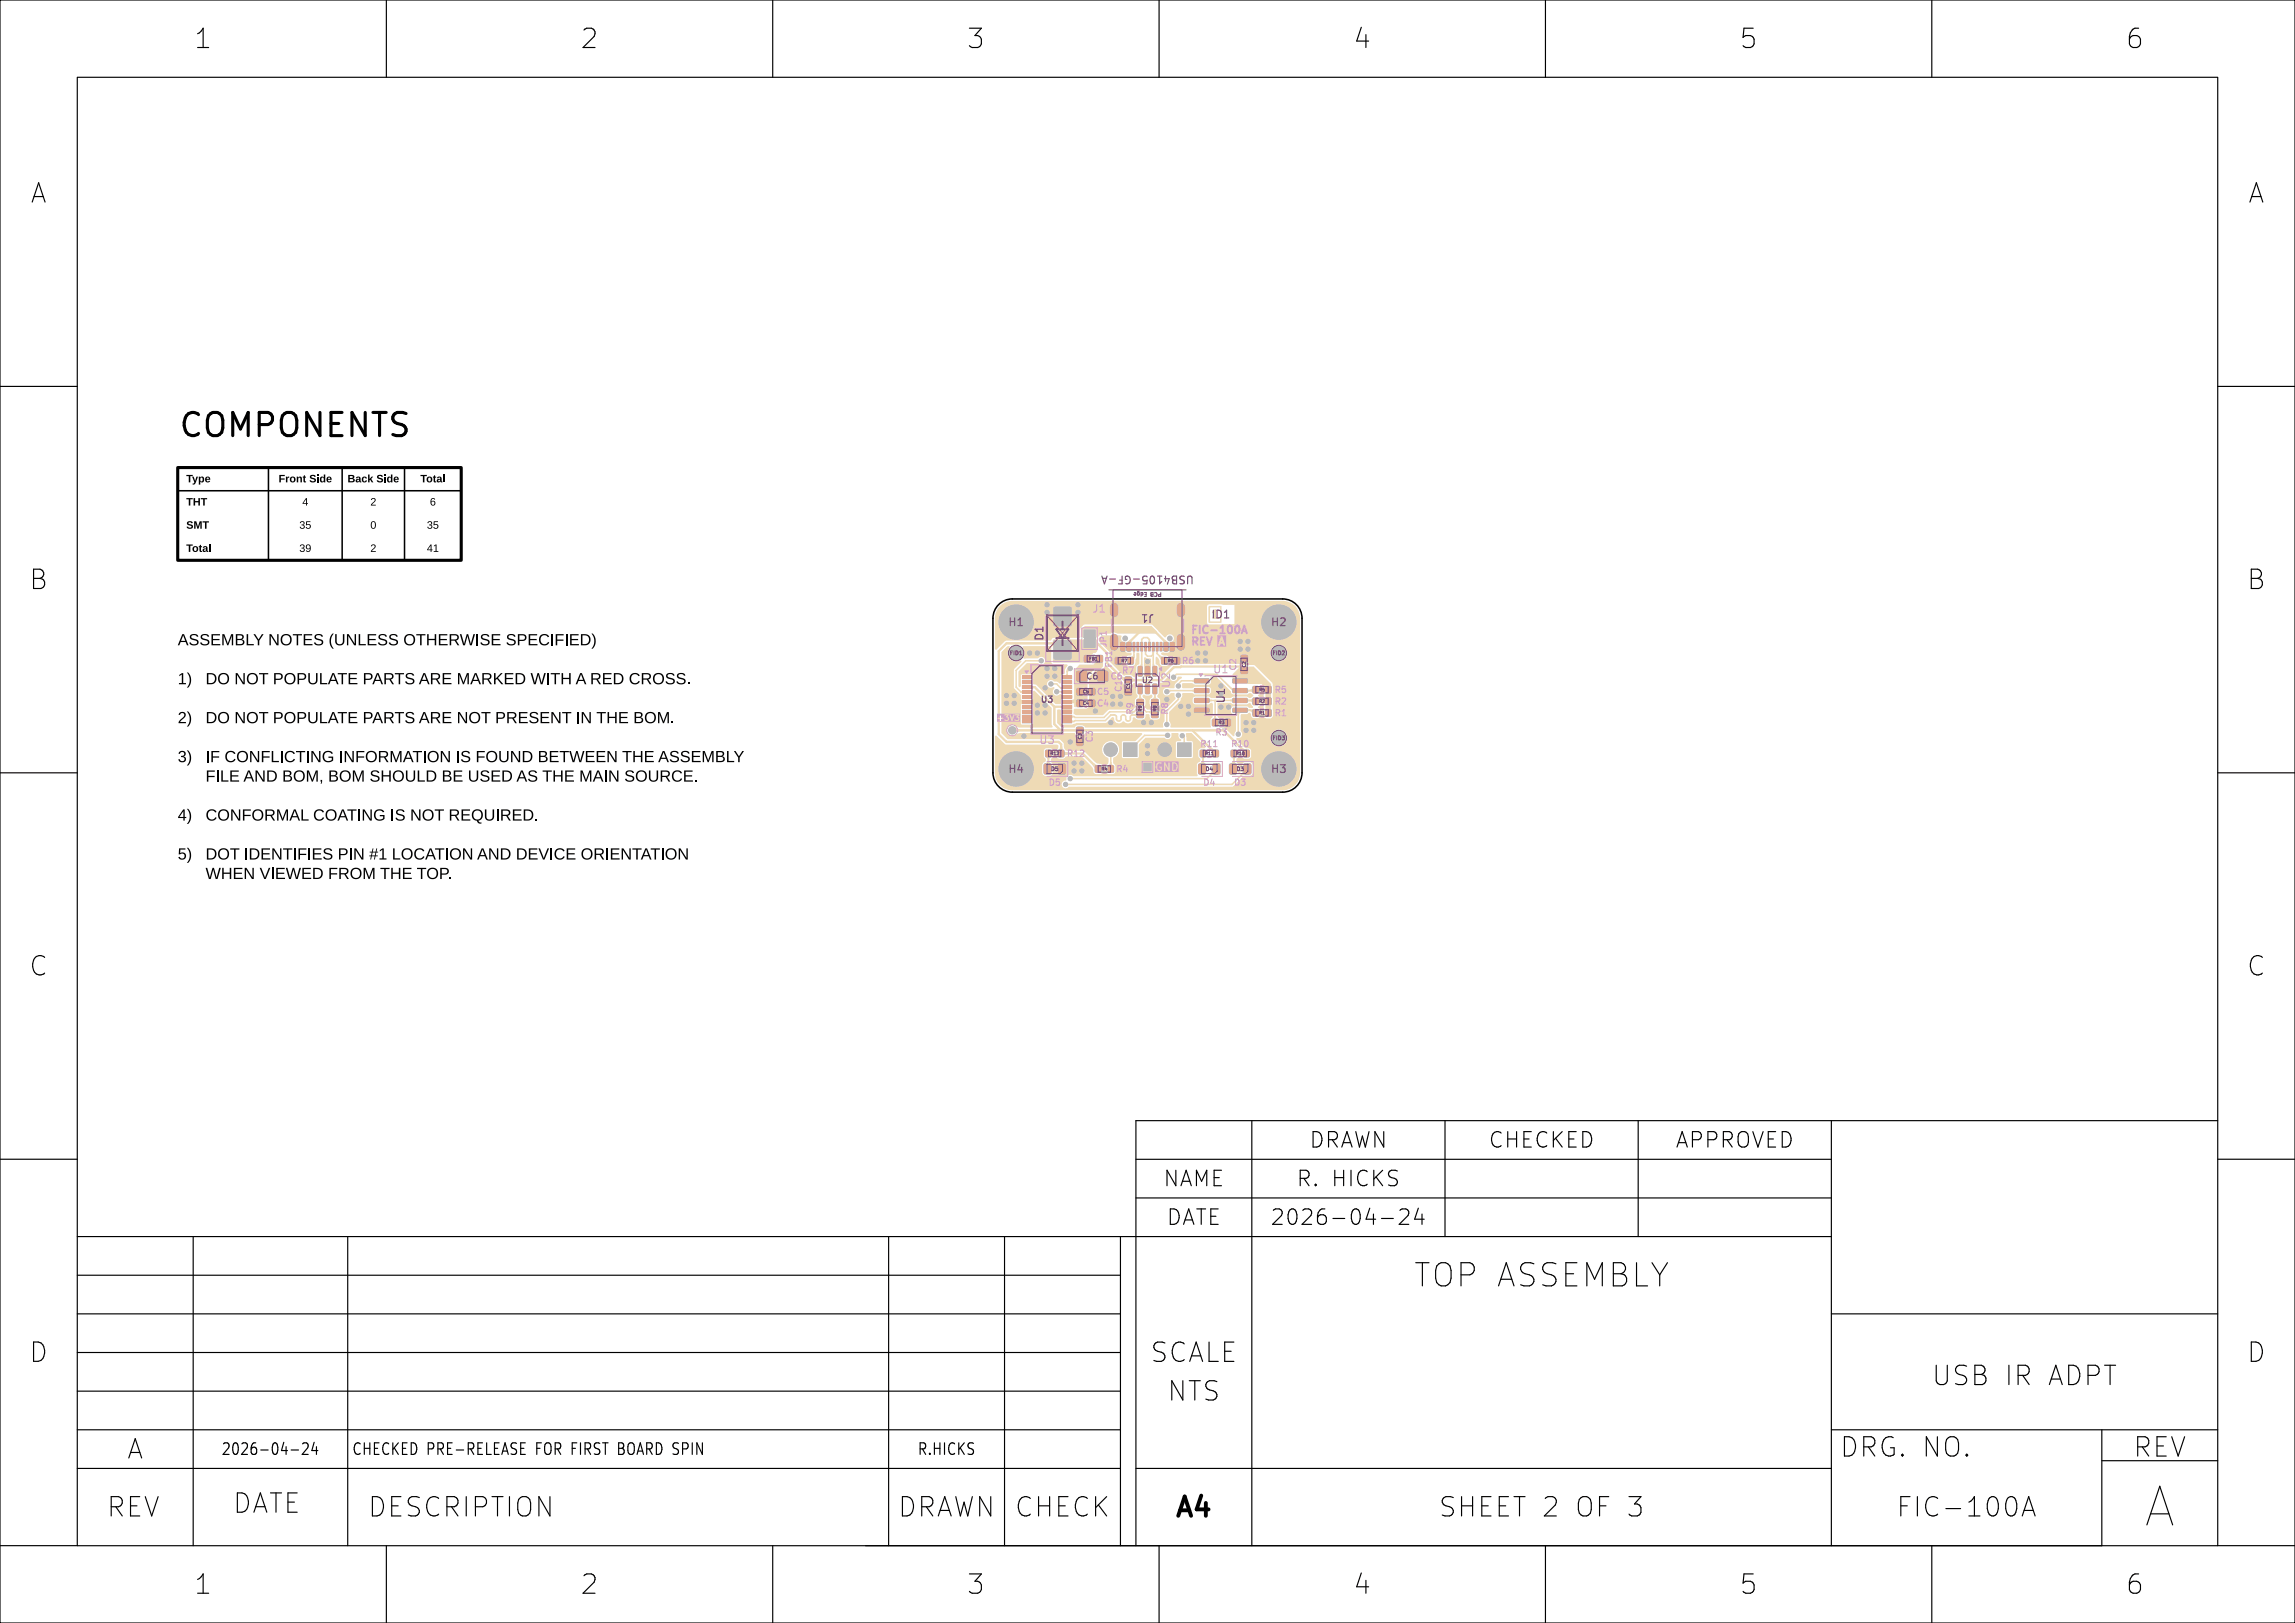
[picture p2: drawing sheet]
<svg xmlns="http://www.w3.org/2000/svg" width="297mm" height="210mm" viewBox="0 0 297 210" stroke-linecap="round" stroke-linejoin="round" font-family="sans-serif">
<defs><g id="words">
<text font-size="6.7" fill="#fff" x="277.5" y="197.5">A</text>
<g font-size="4" fill="#fff">
<text x="23" y="56.5">COMPONENTS</text>
<text x="185.1" y="166.5">TOP ASSEMBLY</text>
</g>
<g font-size="3.3" fill="#fff">
<text x="25" y="6.2">1</text>
<text x="75" y="6.2">2</text>
<text x="125" y="6.2">3</text>
<text x="175" y="6.2">4</text>
<text x="225" y="6.2">5</text>
<text x="275" y="6.2">6</text>
<text x="4" y="26.3">A</text>
<text x="291" y="26.3">A</text>
<text x="4" y="76.2">B</text>
<text x="291" y="76.2">B</text>
<text x="4" y="126.3">C</text>
<text x="291" y="126.3">C</text>
<text x="4" y="176.2">D</text>
<text x="149.5" y="176.3">SCALE</text>
<text x="251" y="179.3">USB IR ADPT</text>
<text x="291" y="176.2">D</text>
<text x="151.5" y="181.3">NTS</text>
<text x="16.5" y="188.8">A</text>
<text x="238" y="188.5">DRG. NO.</text>
<text x="276.5" y="188.5">REV</text>
<text x="15.5" y="196.3">REV</text>
<text x="30.5" y="195.8">DATE</text>
<text x="47.5" y="196.3">DESCRIPTION</text>
<text x="117.5" y="196.3">DRAWN</text>
<text x="132.5" y="196.3">CHECK</text>
<text x="152.5" y="196.3">A4</text>
<text x="187.5" y="196.3">SHEET 2 OF 3</text>
<text x="246.5" y="196.3">FIC-100A</text>
<text x="25" y="206.3">1</text>
<text x="75" y="206.3">2</text>
<text x="125" y="206.3">3</text>
<text x="175" y="206.3">4</text>
<text x="225" y="206.3">5</text>
<text x="275" y="206.3">6</text>
</g>
<g font-size="2.7" fill="#fff">
<text x="170.5" y="148.5">DRAWN</text>
<text x="193.9" y="148.5">CHECKED</text>
<text x="218.1" y="148.5">APPROVED</text>
<text x="151.3" y="153.5">NAME</text>
<text x="168.1" y="153.5">R. HICKS</text>
<text x="151.3" y="158.5">DATE</text>
<text x="166.5" y="158.5">2026-04-24</text>
</g>
<g font-size="1.7" fill="#fff">
<text x="30" y="188.3">2026-04-24</text>
<text x="45.5" y="188.3">CHECKED PRE-RELEASE FOR FIRST BOARD SPIN</text>
<text x="119" y="188.3">R.HICKS</text>
</g>
<g font-size="1.3" fill="#fff">
<text x="153.3" y="74.5" transform="rotate(180 153.3 74.5)">USB4105-GF-A</text>
<text x="130.7" y="81">H1</text>
<text x="135" y="82.7" transform="rotate(-90 135 82.7)">D1</text>
<text x="141.4" y="79.2">J1</text>
<text x="149.3" y="79.5" transform="rotate(180 149.3 79.5)">J1</text>
<text x="154" y="82">FIC-100A</text>
<text x="154" y="83.5">REV</text>
<text x="156.8" y="80">ID1</text>
<text x="156.8" y="80">1</text>
<text x="164.7" y="81">H2</text>
<text x="151.4" y="88.8" transform="rotate(-90 151.4 88.8)">U2</text>
<text x="157.2" y="87.1">U1</text>
<text x="158.5" y="90.8" transform="rotate(-90 158.5 90.8)">U1</text>
<text x="130.7" y="100">H4</text>
<text x="134.7" y="96.2">U3</text>
<text x="164.7" y="100">H3</text>
</g>
<g font-size="1.1" fill="#fff">
<text x="143.2" y="83.6" transform="rotate(-90 143.2 83.6)">JP1</text>
<text x="140.7" y="87.9">C6</text>
<text x="142.1" y="89.9">C5</text>
<text x="143.9" y="87.9">C6</text>
<text x="143.9" y="86.2" transform="rotate(-90 143.9 86.2)">FB1</text>
<text x="145.1" y="89.4" transform="rotate(-90 145.1 89.4)">C1</text>
<text x="145.4" y="87.1">R7</text>
<text x="153.1" y="85.9">R6</text>
<text x="160" y="86.6" transform="rotate(-90 160 86.6)">C2</text>
<text x="165.1" y="89.6">R5</text>
<text x="134.9" y="90.9">U3</text>
<text x="141.4" y="95.9" transform="rotate(-90 141.4 95.9)">C3</text>
<text x="142.1" y="91.4">C4</text>
<text x="146.6" y="92.3" transform="rotate(-90 146.6 92.3)">R9</text>
<text x="151.1" y="92.3" transform="rotate(-90 151.1 92.3)">R8</text>
<text x="157.4" y="95.1">R3</text>
<text x="165.1" y="92.6">R1</text>
<text x="165.1" y="91.1">R2</text>
<text x="135.9" y="101.6">D5</text>
<text x="138.3" y="97.9">R12</text>
<text x="144.6" y="99.9">R4</text>
<text x="155.5" y="96.6">R11</text>
<text x="155.9" y="101.6">D4</text>
<text x="159.5" y="96.6">R10</text>
<text x="159.9" y="101.6">D3</text>
</g>
<text font-size="1" fill="#fff" x="147.9" y="88.4">U2</text>
<g font-size=".7" fill="#fff">
<text x="150.1" y="76.7" transform="rotate(180 150.1 76.7)">PCB Edge</text>
<text x="130.7" y="84.7">FID1</text>
<text x="164.7" y="84.7">FID2</text>
<text x="164.7" y="95.7">FID3</text>
<text x="136.1" y="99.7">D5</text>
<text x="156.1" y="99.7">D4</text>
<text x="160.1" y="99.7">D3</text>
</g>
<g font-size=".5" fill="#fff">
<text x="140.2" y="89.7">C5</text>
<text x="141" y="85.4">FB1</text>
<text x="145.2" y="85.7">R7</text>
<text x="146.2" y="89.1" transform="rotate(-90 146.2 89.1)">C1</text>
<text x="151.2" y="85.7">R6</text>
<text x="161.2" y="86.3" transform="rotate(-90 161.2 86.3)">C2</text>
<text x="163" y="89.5">R5</text>
<text x="139.9" y="95.6" transform="rotate(-90 139.9 95.6)">C3</text>
<text x="140.2" y="91.2">C4</text>
<text x="147.7" y="92" transform="rotate(-90 147.7 92)">R9</text>
<text x="149.7" y="92" transform="rotate(-90 149.7 92)">R8</text>
<text x="157.8" y="93.7">R3</text>
<text x="163" y="92.5">R1</text>
<text x="163" y="90.9">R2</text>
<text x="136" y="97.7">R12</text>
<text x="142.6" y="99.7">R4</text>
<text x="156" y="97.7">R11</text>
<text x="160" y="97.7">R10</text>
</g>
</g></defs>
<path d="M129.4 78l1-.4 .6-.1h35a2.5 2.5 0 0 1 2.5 2.5v20a2.5 2.5 0 0 1-2.5 2.5h-35a2.5 2.5 0 0 1-2.5-2.5v-20a2.5 2.5 0 0 1 .9-2z" fill="none" stroke="#000" stroke-width=".2"/>
<path d="M157 79.9h.5M157 79.2l.2-.3v1" fill="none" stroke="#eedab5" stroke-width=".25"/>
<path d="M140.7 82.4h.6v.5h-.6z" fill-rule="evenodd" fill="#eedab5"/>
<path d="M156.5 78.5h1.5v2h-1.5z" fill="none" stroke="#eedab5" stroke-width=".2"/>
<g fill="#eedab5">
<path d="M132.3 87.4h1.2v.4h-1.2z" fill-rule="evenodd"/>
<path d="M132.3 88.1h1.2v.4h-1.2z" fill-rule="evenodd"/>
<path d="M132.3 88.7h1.2v.4h-1.2z" fill-rule="evenodd"/>
<path d="M132.3 89.3h1.2v.4h-1.2z" fill-rule="evenodd"/>
<path d="M132.3 90h1.2v.4h-1.2z" fill-rule="evenodd"/>
<path d="M132.3 90.6h1.2v.4h-1.2z" fill-rule="evenodd"/>
<path d="M132.3 91.3h1.2v.4h-1.2z" fill-rule="evenodd"/>
<path d="M132.3 91.9h1.2v.4h-1.2z" fill-rule="evenodd"/>
<path d="M132.3 92.5h1.2v.4h-1.2z" fill-rule="evenodd"/>
<path d="M132.3 93.2h1.2v.4h-1.2z" fill-rule="evenodd"/>
<path d="M137.5 93.2h1.2v.4h-1.2z" fill-rule="evenodd"/>
<path d="M137.5 92.5h1.2v.4h-1.2z" fill-rule="evenodd"/>
<path d="M137.5 91.9h1.2v.4h-1.2z" fill-rule="evenodd"/>
<path d="M137.5 91.3h1.2v.4h-1.2z" fill-rule="evenodd"/>
<path d="M137.5 90.6h1.2v.4h-1.2z" fill-rule="evenodd"/>
<path d="M137.5 90h1.2v.4h-1.2z" fill-rule="evenodd"/>
<path d="M137.5 89.3h1.2v.4h-1.2z" fill-rule="evenodd"/>
<path d="M137.5 88.7h1.2v.4h-1.2z" fill-rule="evenodd"/>
<path d="M137.5 88.1h1.2v.4h-1.2z" fill-rule="evenodd"/>
<path d="M137.5 87.4h1.2v.4h-1.2z" fill-rule="evenodd"/>
<path d="M140.2 81.5h1.6v1h-1.6z" fill-rule="evenodd"/>
<path d="M140.2 82.8h1.6v1h-1.6z" fill-rule="evenodd"/>
<path d="M161 98.9l.7-.1 .2 .1v1.1l-.1 .2h-.6l-.2-.2z" fill-rule="evenodd"/>
<path d="M159.1 98.9l.7-.1 .2 .1v1.1l-.1 .2h-.6l-.2-.2z" fill-rule="evenodd"/>
<path d="M148 98.8h1v1h-1z" fill-rule="evenodd"/>
<path d="M137 97.1h.7v.8h-.7z" fill-rule="evenodd"/>
<path d="M135.3 97.1h.7v.8h-.7z" fill-rule="evenodd"/>
<path d="M147.1 92.2h.9v.6h-.9z" fill-rule="evenodd"/>
<path d="M147.1 90.5h.9v.7h-.9z" fill-rule="evenodd"/>
<path d="M136.4 82.9l.2-.1h1.8l.2 .1v.2v2v.2h-.2h-1.8h-.2v-.2v-2z" fill-rule="evenodd"/>
<path d="M136.4 78.6l.2-.1h1.8l.2 .1v.2v2v.2h-.2h-1.8h-.2v-.2v-2z" fill-rule="evenodd"/>
<path d="M156.9 93.1h.7v.8h-.7z" fill-rule="evenodd"/>
<path d="M158.6 93.1h.6v.8h-.6z" fill-rule="evenodd"/>
<path d="M161 97.1h.7v.8h-.7z" fill-rule="evenodd"/>
<path d="M159.3 97.1h.7v.8h-.7z" fill-rule="evenodd"/>
<path d="M145.6 89.2l.1-.1 .7 .1v.7l-.2 .1-.6-.1-.1-.1z" fill-rule="evenodd"/>
<path d="M145.6 87.6l.1-.1 .7 .1v.8h-.2h-.6l-.1-.2z" fill-rule="evenodd"/>
<path d="M137 98.9l.7-.1 .2 .1v1.1l-.1 .2h-.6l-.2-.2z" fill-rule="evenodd"/>
<path d="M135.1 98.9l.7-.1 .2 .1v1.1l-.1 .2h-.6l-.2-.2z" fill-rule="evenodd"/>
<path d="M149 92.2h.9v.6h-.9z" fill-rule="evenodd"/>
<path d="M149 90.5h.9v.7h-.9z" fill-rule="evenodd"/>
<path d="M141.9 84.8h.8v.9h-.2h-.6z" fill-rule="evenodd"/>
<path d="M140.3 84.8h.8v.9h-.2h-.6z" fill-rule="evenodd"/>
<path d="M163.8 90.3h.7v.9h-.7z" fill-rule="evenodd"/>
<path d="M162.2 90.3h.6v.9h-.6z" fill-rule="evenodd"/>
<path d="M139.4 86.9l.1-.1 1.1 .1 .1 .2-.1 1-.1 .1-1.1-.1-.1-.2z" fill-rule="evenodd"/>
<path d="M142.1 86.9l.1-.1 1.1 .1 .1 .2-.1 1-.1 .1-1.1-.1-.1-.2z" fill-rule="evenodd"/>
<path d="M140.9 90.6l.2-.1 .6 .1 .1 .1-.1 .7-.2 .1-.6-.1z" fill-rule="evenodd"/>
<path d="M139.4 90.6l.1-.1 .6 .1 .1 .1-.1 .7-.1 .1-.6-.1-.1-.2z" fill-rule="evenodd"/>
<path d="M139.3 95.7l.2-.1 .7 .1v.1v.6l-.2 .1-.7-.1z" fill-rule="evenodd"/>
<path d="M139.3 94.1l.2-.1 .7 .1v.2v.6h-.2h-.7z" fill-rule="evenodd"/>
<path d="M163.8 88.8h.7v.9h-.7z" fill-rule="evenodd"/>
<path d="M162.2 88.8h.6v.9h-.6z" fill-rule="evenodd"/>
<path d="M154.6 87.8h1.8l.1 .1v.4l-.2 .1h-1.7l-.1-.2z" fill-rule="evenodd"/>
<path d="M154.6 89.1h1.8l.1 .1v.4l-.2 .1h-1.7l-.1-.2z" fill-rule="evenodd"/>
<path d="M154.6 90.4l1.8-.1 .1 .2v.3l-.2 .1h-1.7l-.1-.1z" fill-rule="evenodd"/>
<path d="M154.6 91.6h1.8l.1 .2v.3l-.2 .1h-1.7l-.1-.1z" fill-rule="evenodd"/>
<path d="M159.5 91.6h1.9v.2v.3l-.1 .1h-1.7l-.1-.1z" fill-rule="evenodd"/>
<path d="M159.5 90.4l1.9-.1v.2v.3l-.1 .1h-1.7l-.1-.1z" fill-rule="evenodd"/>
<path d="M159.5 89.1h1.9v.1v.4l-.1 .1h-1.7l-.1-.2z" fill-rule="evenodd"/>
<path d="M159.5 87.8h1.9v.1v.4l-.1 .1h-1.7l-.1-.2z" fill-rule="evenodd"/>
<path d="M141.8 99.1h.6v.8h-.6z" fill-rule="evenodd"/>
<path d="M143.4 99.1h.7v.8h-.7z" fill-rule="evenodd"/>
<path d="M140.9 89.1l.2-.1 .6 .1 .1 .1-.1 .7-.2 .1-.6-.1z" fill-rule="evenodd"/>
<path d="M139.4 89.1l.1-.1 .6 .1 .1 .1-.1 .7-.1 .1-.6-.1-.1-.1z" fill-rule="evenodd"/>
<path d="M157 97.1h.7v.8h-.7z" fill-rule="evenodd"/>
<path d="M155.3 97.1h.7v.8h-.7z" fill-rule="evenodd"/>
<path d="M163.8 91.8h.7v.9h-.7z" fill-rule="evenodd"/>
<path d="M162.2 91.8h.6v.9h-.6z" fill-rule="evenodd"/>
<path d="M144.3 85.1h.7v.8h-.7z" fill-rule="evenodd"/>
<path d="M146 85.1h.7v.8h-.7z" fill-rule="evenodd"/>
<path d="M151.4 83.1h.5l.1 .1v.9l-.1 .1-.4 .1-.1-.1z" fill-rule="evenodd"/>
<path d="M150.6 83.1h.4l.2 .1v.9l-.1 .1-.3 .1-.2-.1z" fill-rule="evenodd"/>
<path d="M149.6 83.1l.3 .1v1l-.1 .1-.2-.1z" fill-rule="evenodd"/>
<path d="M148.6 83.1l.3 .1v1l-.1 .1-.2-.1z" fill-rule="evenodd"/>
<path d="M148.1 83.1l.3 .1v1l-.1 .1-.2-.1z" fill-rule="evenodd"/>
<path d="M147.1 83.1l.3 .1v1l-.1 .1-.2-.1z" fill-rule="evenodd"/>
<path d="M145.8 83.1h.4l.2 .1v.9l-.1 .1-.4 .1-.1-.1z" fill-rule="evenodd"/>
<path d="M145 83.1h.5l.1 .1v.9l-.1 .1-.3 .1-.2-.1z" fill-rule="evenodd"/>
<path d="M145 83.1h.5l.1 .1v.9l-.1 .1-.3 .1-.2-.1z" fill-rule="evenodd"/>
<path d="M145.8 83.1h.4l.2 .1v.9l-.1 .1-.4 .1-.1-.1z" fill-rule="evenodd"/>
<path d="M146.6 83.1l.3 .1v1l-.1 .1-.2-.1z" fill-rule="evenodd"/>
<path d="M147.6 83.1l.3 .1v1l-.1 .1-.2-.1z" fill-rule="evenodd"/>
<path d="M149.1 83.1l.3 .1v1l-.1 .1-.2-.1z" fill-rule="evenodd"/>
<path d="M150.1 83.1l.3 .1v1l-.1 .1-.2-.1z" fill-rule="evenodd"/>
<path d="M150.6 83.1h.4l.2 .1v.9l-.1 .1-.3 .1-.2-.1z" fill-rule="evenodd"/>
<path d="M151.4 83.1h.5l.1 .1v.9l-.1 .1-.4 .1-.1-.1z" fill-rule="evenodd"/>
</g>
<g fill="#eedab5">
<circle cx="131" cy="94.5" r=".5"/>
<circle cx="165.5" cy="99.5" r="2.25"/>
<circle cx="131.5" cy="99.5" r="2.25"/>
<circle cx="131.5" cy="80.5" r="2.25"/>
<circle cx="165.5" cy="84.5" r=".5"/>
<circle cx="165.5" cy="95.5" r=".5"/>
<circle cx="131.5" cy="84.5" r=".5"/>
</g>
<path d="M144.2 78.5v.8M152.8 78.5v.8M144.2 82.6v1.1M152.8 82.6v1.1" fill="none" stroke="#eedab5" stroke-width="1"/>
<g fill="#eedab5">
<path d="M152 85.1h.7v.8h-.7z" fill-rule="evenodd"/>
<path d="M150.3 85.1h.7v.8h-.7z" fill-rule="evenodd"/>
<path d="M149.2 86.2h.4l.1 .1v1.1v.1h-.4l-.1-.1z" fill-rule="evenodd"/>
<path d="M148.2 86.2h.5l.1 .1v1.1l-.1 .1h-.3l-.2-.1z" fill-rule="evenodd"/>
<path d="M147.3 86.2h.4l.1 .1v1.1v.1h-.4l-.1-.1z" fill-rule="evenodd"/>
<path d="M147.3 88.5h.4l.1 .1v1v.2h-.4l-.1-.1z" fill-rule="evenodd"/>
<path d="M148.2 88.5h.5l.1 .1v1l-.1 .2h-.3l-.2-.1z" fill-rule="evenodd"/>
<path d="M149.2 88.5h.4l.1 .1v1v.2h-.4l-.1-.1z" fill-rule="evenodd"/>
<path d="M157 98.9l.7-.1 .2 .1v1.1l-.1 .2h-.6l-.2-.2z" fill-rule="evenodd"/>
<path d="M155.1 98.9l.7-.1 .2 .1 .1 1.1-.2 .2h-.6l-.2-.2z" fill-rule="evenodd"/>
<path d="M160.6 86.4l.1-.1 .7 .1 .1 .1-.1 .6-.2 .1-.6-.1-.1-.1z" fill-rule="evenodd"/>
<path d="M160.6 84.8l.1-.1 .7 .1 .1 .2-.1 .6-.2 .1-.6-.1-.1-.2z" fill-rule="evenodd"/>
<path d="M145.4 96.1h1.8v1.8h-1.8z" fill-rule="evenodd"/>
<path d="M152.4 96.1h1.8v1.8h-1.8z" fill-rule="evenodd"/>
</g>
<g fill="#eedab5">
<circle cx="165.5" cy="80.5" r="2.25"/>
<circle cx="143.7" cy="97" r=".9"/>
<circle cx="150.7" cy="97" r=".9"/>
<circle cx="134.2" cy="92.3" r=".3"/>
<circle cx="160.5" cy="84" r=".3"/>
<circle cx="161.2" cy="93.5" r=".3"/>
<circle cx="135.5" cy="87.5" r=".3"/>
<circle cx="155" cy="84.5" r=".3"/>
<circle cx="139" cy="98.8" r=".3"/>
<circle cx="135.2" cy="91.3" r=".3"/>
<circle cx="161.5" cy="84" r=".3"/>
<circle cx="131.3" cy="90" r=".3"/>
<circle cx="153.8" cy="91.4" r=".3"/>
<circle cx="139" cy="99.7" r=".3"/>
<circle cx="145" cy="90.1" r=".3"/>
<circle cx="161.5" cy="83" r=".3"/>
<circle cx="159" cy="91.5" r=".3"/>
<circle cx="158" cy="89.8" r=".3"/>
<circle cx="135.5" cy="78.2" r=".3"/>
<circle cx="145" cy="91.1" r=".3"/>
<circle cx="162.3" cy="93.5" r=".3"/>
<circle cx="161.3" cy="94.5" r=".3"/>
<circle cx="134.2" cy="84.5" r=".3"/>
<circle cx="136.5" cy="87.5" r=".3"/>
<circle cx="156" cy="85.5" r=".3"/>
<circle cx="144" cy="90.1" r=".3"/>
<circle cx="140" cy="98.8" r=".3"/>
<circle cx="158" cy="91.5" r=".3"/>
<circle cx="130.2" cy="90" r=".3"/>
<circle cx="158" cy="88.7" r=".3"/>
<circle cx="149" cy="93.5" r=".3"/>
<circle cx="153.8" cy="92.4" r=".3"/>
<circle cx="135.5" cy="79.3" r=".3"/>
<circle cx="160.5" cy="83" r=".3"/>
<circle cx="132.5" cy="95.3" r=".3"/>
<circle cx="148.5" cy="96.5" r=".3"/>
<circle cx="133.2" cy="84.5" r=".3"/>
<circle cx="139.5" cy="78.2" r=".3"/>
<circle cx="136.5" cy="86.5" r=".3"/>
<circle cx="139.5" cy="79.3" r=".3"/>
<circle cx="135.5" cy="86.5" r=".3"/>
<circle cx="162.3" cy="94.5" r=".3"/>
<circle cx="135.2" cy="92.3" r=".3"/>
<circle cx="155" cy="85.5" r=".3"/>
<circle cx="131.2" cy="91" r=".3"/>
<circle cx="138.5" cy="96" r=".3"/>
<circle cx="143.8" cy="93.5" r=".3"/>
<circle cx="148.5" cy="97.5" r=".3"/>
<circle cx="134.3" cy="91.3" r=".3"/>
<circle cx="148" cy="93.5" r=".3"/>
<circle cx="148.5" cy="85.6" r=".3"/>
<circle cx="151" cy="90.5" r=".3"/>
<circle cx="144" cy="91.1" r=".3"/>
<circle cx="156" cy="84.5" r=".3"/>
<circle cx="135.2" cy="89" r=".3"/>
<circle cx="140" cy="99.7" r=".3"/>
<circle cx="130.2" cy="91" r=".3"/>
<circle cx="141.7" cy="92" r=".3"/>
<circle cx="152.8" cy="91.4" r=".3"/>
<circle cx="152.5" cy="90" r=".3"/>
<circle cx="152.5" cy="88.8" r=".3"/>
<circle cx="151" cy="93.7" r=".3"/>
<circle cx="151.1" cy="95.2" r=".3"/>
<circle cx="136" cy="88.5" r=".3"/>
<circle cx="137.9" cy="101.5" r=".3"/>
<circle cx="136.8" cy="89.5" r=".3"/>
<circle cx="138.5" cy="100.7" r=".3"/>
<circle cx="153" cy="95.2" r=".3"/>
<circle cx="160.2" cy="95" r=".3"/>
<circle cx="151.9" cy="87.6" r=".3"/>
<circle cx="134.8" cy="85.5" r=".3"/>
<circle cx="151" cy="89.5" r=".3"/>
<circle cx="138.5" cy="86.5" r=".3"/>
</g>
<path d="M131 94.5h27.3l3 3M132.9 88.9h1l2.6 2.6M136.5 91.5h1.6M136.5 91.5v2.2l.7 .8M137.5 84.1l-.8-.9h-6.4l-1 1.1v10.7l.9 1h6.8l.3 .3v1.2h2.8l2 2M141 83.3h1l1.2 1.2v1.2l2.3 2.3h4.8l1.6-1.7h.9v-.1h7.7l.5 .6M146.1 83.7v-.6l1.6-1.6h1.6l1.6 1.6v.6M148 88l.5 .5v.6M154.3 94.5l3 3" fill="none" stroke="#eedab5" stroke-width=".3"/>
<g fill="none" stroke="#eedab5" stroke-width=".2">
<path d="M134.8 85.5h-2l-1.3 1.3v2.1l.6 .6h.8M135.7 97.5v1.9l-.1 .1M136 88.5h.7l.5 .5h.8l.1-.1M136.7 89.5h1.4M138.5 86.5l-.4 .4v.7l-.1-.1M143.7 97v2.5M146.7 83.7v1.4l-.4 .4M147.6 92.5l-1.2 .1-.1 .5a.31 .31 0 0 1-.3 .2 .31 .31 0 0 1-.3-.2v-.4a.31 .31 0 0 0-.3-.2 .31 .31 0 0 0-.3 .2v.4a.31 .31 0 0 1-.3 .2 .31 .31 0 0 1-.3-.2l-.1-.5-.6-.1-.8 .7h-3.9l-.1 .2h-.9M147.6 89.1v1.8M148.2 83.7v.9l.3 .3h.5l.2-.2M148.7 83.7v-1l-.2-.2h-.5l-.2 .2v4l-.2 .2M149.2 83.7v3l.2 .2"/>
<path d="M149.4 89.1v1.8M149.4 90.9h.1M149.5 92.5l-.4-.4h-.8l-.3-.3h-.9l-.3 .3h-3.2l-.7 .7h-3.8l-.1-.1h-.9M149.7 83.7v.9l1 .9M151.1 95.1h-3l-1.8 1.9M151.9 87.6l.3-.3h5.3l2.1 2.1h2.8l.1-.2M152.5 90v.5l-1.5 1.5v1.7M153 95.2l.3 .2v1.6M155.5 88.1h-2.6l-.4 .4v.3M155.5 90.6h6.9l.1 .1M155.5 89.4h-4.4l-.1 .1M155.7 97.5v1.9l-.1 .1"/>
<path d="M157.2 90.6v2.9M157.4 99.5l-1.2 1.2h-17.7M159.7 97.5v1.9l-.1 .1M161.4 99.5l-2 2h-21.5M162.5 92.2l-.3-.3h-1.7l-.2 .2v2.9"/>
</g>
<g fill="#eedab5">
<path d="M151.1 89.2l.5 .1v.2l-.4 .2-.2-.2z" fill-rule="evenodd"/>
<path d="M149.2 85.9h.1l.2 .2 .1 .1-.1 .6-.3-.4z" fill-rule="evenodd"/>
<path d="M139.7 86h1.8l.3-.3v-.9l.8-.1 .1 .1v1.5l-.2 .2h-.7l-1 1v1.4l-.2 .3 .2 1.2-.2 .3 .1 .7-.2 .1h-1.4l-.1-.1v-.4h-1.4l-.1-.1 .1-.3 1.4-.1v-3.7z" fill-rule="evenodd"/>
<path d="M147.7 83.7l.2 .5-.1 .2h-.1l-.1-.2z" fill-rule="evenodd"/>
<path d="M147.5 89.2l.3 .5a.33 .33 0 0 1-.3 .4l-.2-.4z" fill-rule="evenodd"/>
<path d="M137.3 89.4h.2l.6 .2-.6 .1-.2-.1z" fill-rule="evenodd"/>
<path d="M159.2 89.1l.2-.1a1.4 1.4 0 0 0 1.1 .1v.3h-1z" fill-rule="evenodd"/>
<path d="M145.3 87.6a.29 .29 0 0 0 .5 0l.2 .4-.5 .3-.4-.5z" fill-rule="evenodd"/>
<path d="M149.4 89.2l.3 .5a.33 .33 0 0 1-.3 .4l-.2-.4z" fill-rule="evenodd"/>
<path d="M149.2 83.7l.2 .5-.1 .2h-.1l-.1-.2z" fill-rule="evenodd"/>
<path d="M149.4 90.1h.1l.1 .2 .2 .2-.3 .4-.4-.4 .2-.2z" fill-rule="evenodd"/>
<path d="M159.5 87.2l1-.9 1.7-.1 2.3 2.3v4.1l-.1 .1-.5 .1-.2-.2v-3.6l-.4-.5h-3.7z" fill-rule="evenodd"/>
<path d="M161.7 90.5l.5-.2 .3 .5-.4 .3-.1-.2-.3-.2z" fill-rule="evenodd"/>
<path d="M132.1 89.6l.2-.2 .6 .1-.6 .2z" fill-rule="evenodd"/>
<path d="M161 99.3l.4 .2v.7h-.3l-.4 .2-.2-.1 .4-.6z" fill-rule="evenodd"/>
<path d="M159.2 90.5l.4-.2 .8 .3-.8 .3-.4-.2z" fill-rule="evenodd"/>
<path d="M141.5 98.7l.4 .3h.3l-.1 .5-.4 .2-.1-.4-.3-.3z" fill-rule="evenodd"/>
<path d="M131.1 94l.9 .4v.2l-.9 .4-.1-.5z" fill-rule="evenodd"/>
<path d="M132.9 88.9l.6-.2 .2 .1v.2l-.2 .1z" fill-rule="evenodd"/>
<path d="M155.3 97.8l.4-.3 .4 .3-.2 .2-.1 .4h-.2l-.1-.4z" fill-rule="evenodd"/>
<path d="M138 87.2h.2l.1 .3-.2 .1-.2-.1z" fill-rule="evenodd"/>
<path d="M140 81.3l.4-.3h8.5l.8 .8-.1 .2h-5a.81 .81 0 0 0-.9 0h-1.2l-.5 .5h-1.9l-.1-.1z" fill-rule="evenodd"/>
<path d="M160.5 91.9l.8-.3 .1 .1a.33 .33 0 0 1 .4 .3l-.5 .2z" fill-rule="evenodd"/>
<path d="M137.7 97.1l.1 .2 .3 .1v.2l-.2 .1-.2 .2-.4-.4z" fill-rule="evenodd"/>
<path d="M146.2 82.8l.3 .2a.68 .68 0 0 0-.1 .7h-.3l-.1-.6z" fill-rule="evenodd"/>
<path d="M129.5 78.3l.7-.4 .8-.1h35a2.25 2.25 0 0 1 2.2 2.2v20.3a2.25 2.25 0 0 1-2.2 1.9h-35.3a2.25 2.25 0 0 1-1.9-2.2v-1h6.1v1l.1 .3 .2 .1h.7l.2-.1 .2-.3-.1-1-.2-.7 .3-.4v-.7l-.2-.3-.2-.1h-.6l-.2 .3v.8l.3 .5-.5 .6h-6.1v-3.7v-.1h.2l1.2 1.2h6.6a.38 .38 0 0 1 .1 .5l-.2 .3v.7l.2 .2 .8 .1 .2-.3h.3h1.8l1.3 1.3 .2 .5a.41 .41 0 0 0 .4 .5h.5l.2-.2 .1-.9a.56 .56 0 0 0-.6-.3l-.4-.2-1.5-1.4-2.1-.1-.3-.2h4.8v.2a1.33 1.33 0 0 0 .8 1v.6l-.3 .5 .1 .7 .2 .3h.6l.2-.1 .2-.3-.1-.7-.2-.4v-.6a1.11 1.11 0 0 0 .3-1.9 1.11 1.11 0 0 0-1.8 .7h-4.8l-.1-.7-.7-.6h-6.6l-.8-.7v-3h2.5l.1 1.8 1.3 .1 .2-.2v-2.4l-.1-.1h-1.4l-.1 .1v.7h-2.5v-7.5l.8-.8 .3 .1a1.19 1.19 0 0 0 .5 1.9h.4l.5-.1 .1 .1-1 1.1 .1 2.4 .8 .8v.6l.2 .1 1.3-.1 .1-1 .1-.1h.1l2.2 2.2v2.1l.1 .3-.1 .1h-4.1l-.6-.2a.73 .73 0 0 0-.9 .2 .73 .73 0 0 0 .1 1 .73 .73 0 0 0 1-.1l.4-.1h7l.4 .2 .6 .1 .5-.3h7.3v.2l-.9 .8-1.7 .1v1.9l.2 .2 1.9-.1 .1-1.7 .9-.8 2.3-.1a.54 .54 0 0 0 .7 .2 .54 .54 0 0 0 .3-.7h.1h.7l.1 .1a.55 .55 0 0 0 .4 .7l-.1 .2h-.5l-.1 .1v2l.2 .1h1.9l.1-.2v-1.9l-.2-.1h-.6l-.1-.6a.33 .33 0 0 1 .1-.4h.6l1.8 1.8-.1 .1h-.5l-.3 .3v.8l.3 .5-.5 .6v1l.1 .3-.1 .1h-16a.51 .51 0 0 0-.7-.1 .51 .51 0 0 0-.2 .6 .72 .72 0 0 0-.6 .7 .54 .54 0 0 0 .4 .4 .54 .54 0 0 0 .6-.2h21.1l1.4-1.3 1-.1 .2-.4v-1l-.1-.3-.3-.1h-.6l-.2 .1-.3 1.1-.2 .3-.1-.1-.1-1-.2-.7 .3-.4v-.7l.3 .1 .1 .4a.41 .41 0 0 0 .4 .5h.6l.2-.2v-.9a.54 .54 0 0 0-.6-.3l-.4-.2-.9-.9v-.2l.5-.1h3.9a1.1 1.1 0 0 0 1.5 1.1 1.1 1.1 0 0 0 .3-1.9 1.1 1.1 0 0 0-1.8 .6v.2h-3.9a.56 .56 0 0 0 .1-.9v-2.1h.8l.3-.2 .2 .2a.43 .43 0 0 0 .4 .5h.5l.3-.3v-.7l-.3-.4 .3-.3v-.8l-.3-.4 .3-.4v-.7l.1-.1 .3 .3 .1 3.6 .2 .2 .6 .1 .2-.2 .2-.2-.1-4.2-2.3-2.3-1.6-.1-.3-.1h-7.7l-.9 .1-1.8 1.6-.2-.1v-1.3l-.3-.3v-.9h.1l.2 .2 .2 .5a.43 .43 0 0 0 .3 .5h.6l.2-.2 .1-.8a.6 .6 0 0 0-.7-.4 .23 .23 0 0 1-.3-.1 .23 .23 0 0 1 0-.2l14.1-.1v.2a1.1 1.1 0 0 0 1.7 .8 1.1 1.1 0 0 0 0-1.8 1.1 1.1 0 0 0-1.7 .8h-13.2l.2-.2 .1-1.1a.54 .54 0 0 0 .3-.9 .54 .54 0 0 0-.9 .3l-.2-.1-1.7-1.6h-8.6l-.2 .1-.4 .4v1.1l-.1 .1h-3.3l-.2 .1-.3 .3h-5.7l-1.4 1.2v-.1v-4.3l.2-.7 .4-.5h26.8l.1 2.3h3.5v-2.5l-3.4-.1a.19 .19 0 0 0-.2 .3h-26.8z" fill-rule="evenodd"/>
<path d="M157.6 91l1.6-.1 .4 .2h1.7l.4-.1 .5 .4-.1 .2h-.2l-.6-.2h-1.8l-.2 .3v.4a.43 .43 0 0 0 .6 .3v.1v2l-.2 .8-1.2-1.1-.7-.1v-1l-.2-.3v-.2z" fill-rule="evenodd"/>
<path d="M136.8 91.8l.5 .1v1.7l.2 .2h1.2l.6-.3h3.8l.8-.7 .3 .1a.64 .64 0 0 0 .4 .7 .64 .64 0 0 0 .7-.3l.2 .1a.62 .62 0 0 0 .7 .2 .62 .62 0 0 0 .4-.7l.2-.1 .3 .3h.8l.3-.2 .1-.5h.4l.1 .3a.4 .4 0 0 0 .3 .4l.9-.1 .1-.2v-.6a.66 .66 0 0 0-.7-.3l-1-.1-.3-.3 .1-.4v-.5v-.2l-.2-.1a.19 .19 0 0 1-.1-.3 .19 .19 0 0 1 .2-.1l.6 .1 .3-.1a.22 .22 0 0 1 .1 .2 .22 .22 0 0 1-.1 .2l-.2 .2 .1 .8 .2 .2 .9-.1 .1-.2v-.6l-.3-.5 .1-.4v-1.2l.1-.1 .5-.1 .7-.7h.1a.55 .55 0 0 0 .6 .5 .55 .55 0 0 0 .5-.5h.4l.2 .1-.8 .6a.56 .56 0 0 0-.2 .7l-.1 .1h-.5a.52 .52 0 0 0-.8 .2 .52 .52 0 0 0 .5 .7l.4-.3h.5l.1 .7-1.4 1.5v1.5a.53 .53 0 0 0-.1 .6l-.2 .1h-9.9l-.4-.2-.6-.1-.5 .3h-1.6l-.6-.6z" fill-rule="evenodd"/>
<path d="M153 88.4h1.2l.5 .2h1.8l.2-.3-.1-.7h.7l2 1.9a.35 .35 0 0 0 .3 .4h1.7l.4-.2 .3 .1a.27 .27 0 0 1 .1 .2 .27 .27 0 0 1-.2 .3h-.2l-.4-.2h-1.7l-.5 .2h-2.3l-.4-.2h-1.8l-.3 .4 .1 .4 .2 .2h1.8l.3-.1h.2v1.6v.2l-.2 .3v1h-5.1l-.2-.1a.6 .6 0 0 0-.1-.7v-1.2l1.4-1.4 .3-.5v-.5h1.2l.5 .2h1.7l.3-.3v-.5l-.2-.2h-1.8l-.5 .2h-1.1l-.1-.1z" fill-rule="evenodd"/>
<path d="M141 87.5l.8-.8h.8l.3-.3 .1-.2 .1-.1 2.4 2.5 .8 .1 .4-.3a.23 .23 0 0 1 .2-.1 .23 .23 0 0 1 .2 .2l-.1 1.2 .2 .4-.3 .4v.6l.1 .4-.4 .3h-3l-.9 .7h-3.5a.32 .32 0 0 1-.2-.4v-.4h1.5l.3-.2 .2-1.1-.1-1.2 .1-.3z" fill-rule="evenodd"/>
<path d="M132.3 83.7l3.7-.1v2l.2 .3 .2 .1h1.6l.2 .1-.4 .5v.6l-.5 .2v1h-.1l-.3-.2h-.4a.52 .52 0 0 0-.8-.1 .52 .52 0 0 0-.1 .7 .52 .52 0 0 0 .8 .1l.1 .1a.72 .72 0 0 0-.1 .8 .71 .71 0 0 0 .8 0l.3 .1h1.2l.1 .1v.3l-1.4 .1-.1 .1-.1 .6h-.6l-2.5-2.5-.4-.1v-1.1l-.1-.1h-1.4l-.1 1.3a.2 .2 0 0 1-.2 .3l-.1-.2v-1.8l1.1-1.1h1.4a.53 .53 0 0 0 .8 .1 .53 .53 0 0 0 0-.8 .53 .53 0 0 0-.8 .1h-1.6a.15 .15 0 0 1-.2 0 .15 .15 0 0 1-.1-.1 1.39 1.39 0 0 0-.1-1.4z" fill-rule="evenodd"/>
<path d="M148.1 85.1h.1l.2 .1 .5 .1 .1 2.2-.1 .1h-.9z" fill-rule="evenodd"/>
<path d="M142.2 82.6l.4-.4h1.2a.74 .74 0 0 1 .8 0h.5v.1a.56 .56 0 0 0 .5 .9l.1 1.1 .1 .1 .5 .1h.1v.3h-.3a.39 .39 0 0 0-.4 .4l.1 .8 .2 .2h.6a.68 .68 0 0 0 .3-.8l.2-.3v-.6h.3v1.4l-.3 .3-.1 1.4h-.3l-.4-.3-.9 .1-1.8-1.8v-1.2l-1.4-1.4z" fill-rule="evenodd"/>
<path d="M146.7 83.7l.2 .5-.1 .2h-.1l-.1-.2z" fill-rule="evenodd"/>
<path d="M154.3 88l.3-.2 .9 .3-.8 .3-.4-.2z" fill-rule="evenodd"/>
<path d="M136.3 82.8l5.6-.1 .1 .2v1.3l-.2 .3h-.3l-.2 .2-.1 1h-4.8l-.2-.1z" fill-rule="evenodd"/>
<path d="M159.6 98.3h.2v.4l.2 .2-.4 .6-.4-.6 .2-.2z" fill-rule="evenodd"/>
<path d="M150.1 84.8l.4 .2h.3l-.1 .5-.4 .2-.1-.4-.2-.4z" fill-rule="evenodd"/>
<path d="M148.7 83h.1l.1 .2-.2 .4-.1-.4z" fill-rule="evenodd"/>
<path d="M135.3 97.8l.4-.3 .3 .3-.1 .2-.1 .4h-.2l-.1-.4z" fill-rule="evenodd"/>
<path d="M135.6 98.3h.2v.4l.2 .2-.4 .6-.4-.6 .2-.2z" fill-rule="evenodd"/>
<path d="M154.3 89.3l.4-.2 .8 .3-.9 .2-.3-.1z" fill-rule="evenodd"/>
<path d="M156.6 96.9l.2-.2 .4 .3h.2l-.1 .5-.4 .2z" fill-rule="evenodd"/>
<path d="M147.7 83h.1l.1 .2-.2 .4-.1-.4z" fill-rule="evenodd"/>
<path d="M150.5 83l.3-.2 .2 .3-.1 .6h-.3a.7 .7 0 0 0-.1-.7z" fill-rule="evenodd"/>
<path d="M148.2 83.7l.2 .5-.1 .2h-.1l-.1-.2z" fill-rule="evenodd"/>
<path d="M161.7 89.3l.2-.1 .2-.3 .4 .4-.3 .4-.5-.2z" fill-rule="evenodd"/>
<path d="M148.4 88.2l.2 .3-.1 .6-.3 .1a.82 .82 0 0 0 0-.8z" fill-rule="evenodd"/>
<path d="M150.5 83l.3-.2 .2 .3-.1 .6h-.3a.7 .7 0 0 0-.1-.7z" fill-rule="evenodd"/>
<path d="M146.3 87.6l.2 .2 .4 .1v.2l-.3 .1-.3 .2-.3-.4z" fill-rule="evenodd"/>
<path d="M160.6 96.9l.2-.2 .4 .3h.2l-.1 .5-.4 .2z" fill-rule="evenodd"/>
<path d="M155.6 98.3h.2v.4l.2 .2-.4 .6-.4-.6 .2-.2z" fill-rule="evenodd"/>
<path d="M160.5 90.6l.8-.3 .1 .1a.33 .33 0 0 1 .4 .3l-.4 .2z" fill-rule="evenodd"/>
<path d="M147.5 90.1h.1l.2 .3 .1 .1-.4 .4-.3-.4 .2-.2z" fill-rule="evenodd"/>
<path d="M161.7 91.8h.6l.2 .4-.4 .3-.1-.3-.3-.2z" fill-rule="evenodd"/>
<path d="M137.2 96.6h.3l.1 .4 .1 .1-.4 .4-.4-.3 .2-.3z" fill-rule="evenodd"/>
<path d="M146.2 82.8l.3 .2a.68 .68 0 0 0-.1 .7h-.3l-.1-.6z" fill-rule="evenodd"/>
<path d="M138.1 93.3l.6-.1 .2 .1v.1l-.2 .2z" fill-rule="evenodd"/>
<path d="M157 99.3l.4 .2v.7h-.3l-.4 .2-.2-.1 .4-.6z" fill-rule="evenodd"/>
<path d="M138.1 92.7l.6-.2 .2 .1v.2l-.2 .1z" fill-rule="evenodd"/>
<path d="M137.5 91.3h1.2v.9h-1.1z" fill-rule="evenodd"/>
<path d="M160.1 92.2l.4-.3 .2 .3-.3 .1-.1 .2h-.1z" fill-rule="evenodd"/>
<path d="M155.6 90.6l.8-.3v.1a.33 .33 0 0 1 .4 .3l-.4 .2z" fill-rule="evenodd"/>
<path d="M143.7 98.6h.1l.2 .4 .1 .1-.4 .4-.3-.3 .2-.2z" fill-rule="evenodd"/>
<path d="M137.3 88.9l.2-.1 .6 .1-.6 .2h-.2z" fill-rule="evenodd"/>
<path d="M160.5 89.4l.8-.3h.1a.33 .33 0 0 1 .4 .4l-.5 .2z" fill-rule="evenodd"/>
<path d="M149.2 83.7l.2 .5-.1 .2h-.1l-.1-.2z" fill-rule="evenodd"/>
<path d="M146.7 92.4h.2l.3-.3 .3 .4-.3 .4-.2-.2-.3-.1z" fill-rule="evenodd"/>
<path d="M157.2 92.6h.1l.2 .4 .1 .1-.4 .4-.3-.3 .2-.2z" fill-rule="evenodd"/>
<path d="M138.2 86.3l.3 .2 .1 .3-.6 .1v-.2z" fill-rule="evenodd"/>
<path d="M159.3 97.8l.4-.3 .3 .3-.1 .2-.1 .4h-.2z" fill-rule="evenodd"/>
<path d="M147.7 85.9h.1v.5l-.2 .4-.2-.6 .2-.1z" fill-rule="evenodd"/>
<path d="M149.7 83.7l.2 .5-.1 .2h-.1l-.1-.2z" fill-rule="evenodd"/>
<path d="M148.7 92l.8 .1v.4l-.5 .2a.42 .42 0 0 0-.3-.5z" fill-rule="evenodd"/>
<path d="M146.1 85h.1a.45 .45 0 0 0 .5-.2h.1l-.1 .8-.4-.1z" fill-rule="evenodd"/>
</g>
<g fill="#fff">
<circle cx="134.2" cy="92.3" r=".15"/>
<circle cx="160.5" cy="84" r=".15"/>
<circle cx="161.2" cy="93.5" r=".15"/>
<circle cx="135.5" cy="87.5" r=".15"/>
<circle cx="155" cy="84.5" r=".15"/>
<circle cx="139" cy="98.8" r=".15"/>
<circle cx="135.3" cy="91.2" r=".15"/>
<circle cx="161.5" cy="84" r=".15"/>
<circle cx="131.2" cy="90" r=".15"/>
<circle cx="153.8" cy="91.4" r=".15"/>
<circle cx="139" cy="99.7" r=".15"/>
<circle cx="145" cy="90.1" r=".15"/>
<circle cx="161.5" cy="83" r=".15"/>
<circle cx="159" cy="91.5" r=".15"/>
<circle cx="158" cy="89.8" r=".15"/>
<circle cx="135.5" cy="78.2" r=".15"/>
<circle cx="145" cy="91.1" r=".15"/>
<circle cx="162.3" cy="93.5" r=".15"/>
<circle cx="161.2" cy="94.5" r=".15"/>
<circle cx="134.3" cy="84.5" r=".15"/>
<circle cx="136.5" cy="87.5" r=".15"/>
<circle cx="156" cy="85.5" r=".15"/>
<circle cx="144" cy="90.1" r=".15"/>
<circle cx="140" cy="98.8" r=".15"/>
<circle cx="158" cy="91.5" r=".15"/>
<circle cx="130.2" cy="90" r=".15"/>
<circle cx="158" cy="88.7" r=".15"/>
<circle cx="149" cy="93.5" r=".15"/>
<circle cx="153.8" cy="92.4" r=".15"/>
<circle cx="135.5" cy="79.2" r=".15"/>
<circle cx="160.5" cy="83" r=".15"/>
<circle cx="132.5" cy="95.3" r=".15"/>
<circle cx="148.5" cy="96.5" r=".15"/>
<circle cx="133.2" cy="84.5" r=".15"/>
<circle cx="139.5" cy="78.2" r=".15"/>
<circle cx="136.5" cy="86.5" r=".15"/>
<circle cx="139.5" cy="79.2" r=".15"/>
<circle cx="135.5" cy="86.5" r=".15"/>
<circle cx="162.3" cy="94.5" r=".15"/>
<circle cx="135.3" cy="92.3" r=".15"/>
<circle cx="155" cy="85.5" r=".15"/>
<circle cx="131.2" cy="91" r=".15"/>
<circle cx="138.5" cy="96" r=".15"/>
<circle cx="143.8" cy="93.5" r=".15"/>
<circle cx="148.5" cy="97.5" r=".15"/>
<circle cx="134.2" cy="91.2" r=".15"/>
<circle cx="148" cy="93.5" r=".15"/>
<circle cx="148.5" cy="85.6" r=".15"/>
<circle cx="151" cy="90.5" r=".15"/>
<circle cx="144" cy="91.1" r=".15"/>
<circle cx="156" cy="84.5" r=".15"/>
<circle cx="135.3" cy="89" r=".15"/>
<circle cx="140" cy="99.7" r=".15"/>
<circle cx="130.2" cy="91" r=".15"/>
<circle cx="141.7" cy="92" r=".15"/>
<circle cx="152.8" cy="91.4" r=".15"/>
<circle cx="152.5" cy="90" r=".15"/>
<circle cx="152.5" cy="88.8" r=".15"/>
<circle cx="151" cy="93.7" r=".15"/>
<circle cx="151.1" cy="95.2" r=".15"/>
<circle cx="136" cy="88.5" r=".15"/>
<circle cx="137.9" cy="101.5" r=".15"/>
<circle cx="136.7" cy="89.5" r=".15"/>
<circle cx="138.5" cy="100.7" r=".15"/>
<circle cx="153" cy="95.2" r=".15"/>
<circle cx="160.2" cy="95" r=".15"/>
<circle cx="151.9" cy="87.6" r=".15"/>
<circle cx="134.8" cy="85.5" r=".15"/>
<circle cx="151" cy="89.5" r=".15"/>
<circle cx="138.5" cy="86.5" r=".15"/>
<circle cx="165.5" cy="99.5" r="1.35"/>
<circle cx="131.5" cy="99.5" r="1.35"/>
<circle cx="131.5" cy="80.5" r="1.35"/>
<circle cx="151.4" cy="82.6" r=".33"/>
<circle cx="145.6" cy="82.6" r=".33"/>
</g>
<path d="M144.2 78.5v.8M152.8 78.5v.8M144.2 82.6v1.1M152.8 82.6v1.1" fill="none" stroke="#fff" stroke-width=".6"/>
<g fill="#fff">
<circle cx="165.5" cy="80.5" r="1.35"/>
<circle cx="146.3" cy="97" r=".45"/>
<circle cx="143.7" cy="97" r=".45"/>
<circle cx="153.3" cy="97" r=".45"/>
<circle cx="150.7" cy="97" r=".45"/>
</g>
<g fill="#b9b9b9">
<path d="M140.2 82.5h1.6v.3h-1.6z" fill-rule="evenodd"/>
<path d="M132.3 87.4h1.2v.5h-1.2z" fill-rule="evenodd"/>
<path d="M132.3 88h1.2v.5h-1.2z" fill-rule="evenodd"/>
<path d="M132.3 88.7h1.2v.4l-1.2 .1z" fill-rule="evenodd"/>
<path d="M132.3 89.3h1.2v.5h-1.2z" fill-rule="evenodd"/>
<path d="M132.3 89.9h1.2v.5h-1.2z" fill-rule="evenodd"/>
<path d="M132.3 90.6h1.2v.4l-1.2 .1z" fill-rule="evenodd"/>
<path d="M132.3 91.2h1.2v.5h-1.2z" fill-rule="evenodd"/>
<path d="M132.3 91.9l1.2-.1v.5h-1.2z" fill-rule="evenodd"/>
<path d="M132.3 92.5h1.2v.4l-1.2 .1z" fill-rule="evenodd"/>
<path d="M132.3 93.1h1.2v.5h-1.2z" fill-rule="evenodd"/>
<path d="M137.5 93.1h1.2v.5h-1.2z" fill-rule="evenodd"/>
<path d="M137.5 92.5h1.2v.4l-1.2 .1z" fill-rule="evenodd"/>
<path d="M137.5 91.9l1.2-.1v.5h-1.2z" fill-rule="evenodd"/>
<path d="M137.5 91.2h1.2v.5h-1.2z" fill-rule="evenodd"/>
<path d="M137.5 90.6h1.2v.4l-1.2 .1z" fill-rule="evenodd"/>
<path d="M137.5 89.9h1.2v.5h-1.2z" fill-rule="evenodd"/>
<path d="M137.5 89.3h1.2v.5h-1.2z" fill-rule="evenodd"/>
<path d="M137.5 88.7h1.2v.4l-1.2 .1z" fill-rule="evenodd"/>
<path d="M137.5 88h1.2v.5h-1.2z" fill-rule="evenodd"/>
<path d="M137.5 87.4h1.2v.5h-1.2z" fill-rule="evenodd"/>
<path d="M140.2 81.5h1.6v1h-1.6z" fill-rule="evenodd"/>
<path d="M140.2 82.8h1.6v1h-1.6z" fill-rule="evenodd"/>
<path d="M161 98.8h.7l.3 .1v1.1l-.2 .2h-.6l-.3-.1v-1.1z" fill-rule="evenodd"/>
<path d="M159.1 98.8h.7l.3 .1v1.1l-.2 .2h-.6l-.3-.1v-1.1z" fill-rule="evenodd"/>
<path d="M148 98.7h1v1.1h-1z" fill-rule="evenodd"/>
<path d="M136.9 97h.2h.6l.1 .2-.1 .8h-.1h-.7v-.2z" fill-rule="evenodd"/>
<path d="M135.3 97h.2h.6v.2v.8h-.2h-.6l-.1-.2z" fill-rule="evenodd"/>
<path d="M147.1 92.1h.2h.7v.8l-.2 .1-.7-.1z" fill-rule="evenodd"/>
<path d="M147.1 90.5l.2-.1 .7 .1v.7l-.2 .1-.7-.1z" fill-rule="evenodd"/>
<path d="M136.4 82.9l.2-.1h1.8l.2 .1 .1 .1v2.1l-.1 .2-.2 .1h-1.8l-.2-.1-.1-.2v-2.1z" fill-rule="evenodd"/>
<path d="M136.4 78.6l.2-.1h1.8l.2 .1 .1 .1v2.1l-.1 .2-.2 .1h-1.8l-.2-.1-.1-.2v-2.1z" fill-rule="evenodd"/>
<path d="M156.9 93h.1h.6l.1 .2-.1 .8h-.1h-.6l-.1-.2z" fill-rule="evenodd"/>
<path d="M158.5 93h.2h.6v1h-.2h-.6l-.1-.2z" fill-rule="evenodd"/>
<path d="M160.9 97h.2h.6l.1 .2-.1 .8h-.1h-.7v-.2z" fill-rule="evenodd"/>
<path d="M159.3 97h.1h.7v.2v.8h-.2h-.6l-.1-.2z" fill-rule="evenodd"/>
<path d="M145.5 89.1h.2h.8v.2v.7l-.2 .1-.8-.1v-.2z" fill-rule="evenodd"/>
<path d="M145.5 87.6l.2-.1 .8 .1v.1v.7l-.2 .1-.8-.1v-.2z" fill-rule="evenodd"/>
<path d="M137 98.8h.7l.3 .1v1.1l-.2 .2h-.6l-.3-.1v-1.1z" fill-rule="evenodd"/>
<path d="M135.1 98.8h.7l.3 .1v1.1l-.2 .2h-.6l-.3-.1v-1.1z" fill-rule="evenodd"/>
<path d="M149 92.1h.2h.7l.1 .2-.1 .6-.1 .1-.8-.1-.1-.2z" fill-rule="evenodd"/>
<path d="M149 90.5l.2-.1 .7 .1 .1 .1-.1 .6-.1 .1-.8-.1-.1-.1z" fill-rule="evenodd"/>
<path d="M141.9 84.8l.1-.1 .7 .1 .1 .2-.1 .7-.2 .1-.6-.1-.1-.2z" fill-rule="evenodd"/>
<path d="M140.3 84.8l.2-.1 .6 .1 .1 .2-.1 .7-.1 .1-.7-.1-.1-.2z" fill-rule="evenodd"/>
<path d="M163.8 90.3h.7l.1 .2-.1 .7h-.7l-.1-.2z" fill-rule="evenodd"/>
<path d="M162.1 90.3h.8l.1 .2-.1 .7h-.8v-.2z" fill-rule="evenodd"/>
<path d="M139.3 86.8h.2h1h.2l.1 .2v1l-.1 .2h-.2h-1h-.2l-.1-.2v-1z" fill-rule="evenodd"/>
<path d="M142 86.8h.2h1h.2l.1 .2v1l-.1 .2h-.2h-1h-.2l-.1-.2v-1z" fill-rule="evenodd"/>
<path d="M140.9 90.5h.2h.6l.1 .2-.1 .8h-.2h-.6l-.1-.2z" fill-rule="evenodd"/>
<path d="M139.3 90.5h.2h.7v.2v.8h-.2h-.7l-.1-.2z" fill-rule="evenodd"/>
<path d="M139.3 95.6h.2h.7l.1 .2-.1 .7h-.2h-.7l-.1-.2z" fill-rule="evenodd"/>
<path d="M139.3 94.1l.2-.1 .7 .1 .1 .1-.1 .7-.2 .1-.7-.1-.1-.2z" fill-rule="evenodd"/>
<path d="M163.8 88.8l.1-.1 .6 .1 .1 .1-.1 .8-.1 .1-.6-.1-.1-.1z" fill-rule="evenodd"/>
<path d="M162.1 88.8l.2-.1 .6 .1 .1 .1-.1 .8-.2 .1-.6-.1v-.1z" fill-rule="evenodd"/>
<path d="M154.6 87.8h1.8l.2 .1-.1 .4-.1 .1h-1.8l-.1-.1z" fill-rule="evenodd"/>
<path d="M154.6 89.1l1.8-.1 .2 .2-.1 .4-.1 .1h-1.8l-.1-.2z" fill-rule="evenodd"/>
<path d="M154.6 90.3h1.8l.2 .2-.1 .4-.1 .1h-1.8l-.1-.2z" fill-rule="evenodd"/>
<path d="M154.6 91.6h1.8l.2 .1-.1 .4-.1 .2-1.8-.1-.1-.1z" fill-rule="evenodd"/>
<path d="M159.5 91.6h1.9l.1 .1v.4l-.2 .2-1.7-.1-.2-.1z" fill-rule="evenodd"/>
<path d="M159.5 90.3h1.9l.1 .2v.4l-.2 .1h-1.7l-.2-.2z" fill-rule="evenodd"/>
<path d="M159.5 89.1l1.9-.1 .1 .2v.4l-.2 .1h-1.7l-.2-.2z" fill-rule="evenodd"/>
<path d="M159.5 87.8h1.9l.1 .1v.4l-.2 .1h-1.7l-.2-.1z" fill-rule="evenodd"/>
<path d="M141.7 99h.2h.6v.2v.8h-.2h-.6l-.1-.2z" fill-rule="evenodd"/>
<path d="M143.4 99h.1h.6l.1 .2-.1 .8h-.1h-.6l-.1-.2z" fill-rule="evenodd"/>
<path d="M140.9 89h.2h.6l.1 .2-.1 .8h-.2h-.6l-.1-.2z" fill-rule="evenodd"/>
<path d="M139.3 89h.2h.7v.2v.8h-.2h-.7l-.1-.2z" fill-rule="evenodd"/>
<path d="M156.9 97h.2h.6v1h-.2h-.6v-.2z" fill-rule="evenodd"/>
<path d="M155.3 97h.1h.7v.2v.8h-.2h-.6l-.1-.2z" fill-rule="evenodd"/>
<path d="M163.8 91.8l.1-.1 .6 .1 .1 .1-.1 .8-.1 .1-.6-.1-.1-.1z" fill-rule="evenodd"/>
<path d="M162.1 91.8l.2-.1 .6 .1 .1 .1-.1 .8-.2 .1-.6-.1v-.1z" fill-rule="evenodd"/>
<path d="M144.3 85h.2h.6v.2v.8h-.2h-.6l-.1-.2z" fill-rule="evenodd"/>
<path d="M145.9 85h.2h.6l.1 .2-.1 .8h-.1h-.7v-.2z" fill-rule="evenodd"/>
<path d="M151.4 83.1h.5l.1 .1 .1 .9-.2 .2h-.4l-.1-.1z" fill-rule="evenodd"/>
<path d="M150.6 83.1h.5l.1 .1v.9l-.1 .2h-.4l-.1-.1z" fill-rule="evenodd"/>
<path d="M149.6 83.1h.3v1.2l-.3-.1z" fill-rule="evenodd"/>
<path d="M148.6 83.1h.3v1.2l-.3-.1z" fill-rule="evenodd"/>
<path d="M148.1 83.1h.3v1.2l-.3-.1z" fill-rule="evenodd"/>
<path d="M147.1 83.1h.3v1.2l-.3-.1z" fill-rule="evenodd"/>
<path d="M145.8 83.1h.5l.1 .1v.9l-.1 .2h-.4l-.1-.1z" fill-rule="evenodd"/>
<path d="M145 83.1h.5l.1 .1 .1 .9-.2 .2h-.4l-.1-.1z" fill-rule="evenodd"/>
<path d="M145 83.1h.5l.1 .1 .1 .9-.2 .2h-.4l-.1-.1z" fill-rule="evenodd"/>
<path d="M145.8 83.1h.5l.1 .1v.9l-.1 .2h-.4l-.1-.1z" fill-rule="evenodd"/>
<path d="M146.6 83.1h.3v1.2l-.3-.1z" fill-rule="evenodd"/>
<path d="M147.6 83.1h.3v1.2l-.3-.1z" fill-rule="evenodd"/>
<path d="M149.1 83.1h.3v1.2l-.3-.1z" fill-rule="evenodd"/>
<path d="M150.1 83.1h.3v1.2l-.3-.1z" fill-rule="evenodd"/>
<path d="M150.6 83.1h.5l.1 .1v.9l-.1 .2h-.4l-.1-.1z" fill-rule="evenodd"/>
<path d="M151.4 83.1h.5l.1 .1 .1 .9-.2 .2h-.4l-.1-.1z" fill-rule="evenodd"/>
</g>
<g fill="#b9b9b9">
<circle cx="131" cy="94.5" r=".55"/>
<circle cx="165.5" cy="99.5" r="2.3"/>
<circle cx="131.5" cy="99.5" r="2.3"/>
<circle cx="131.5" cy="80.5" r="2.3"/>
<circle cx="165.5" cy="84.5" r="1"/>
<circle cx="165.5" cy="95.5" r="1"/>
<circle cx="131.5" cy="84.5" r="1"/>
<circle cx="151.4" cy="82.6" r=".37"/>
<circle cx="145.6" cy="82.6" r=".37"/>
</g>
<path d="M144.2 78.5v.8M152.8 78.5v.8M144.2 82.6v1.1M152.8 82.6v1.1" fill="none" stroke="#b9b9b9" stroke-width="1.1"/>
<g fill="#b9b9b9">
<path d="M151.9 85h.2h.6l.1 .2-.1 .8h-.1h-.7v-.2z" fill-rule="evenodd"/>
<path d="M150.3 85h.2h.6v.2v.8h-.2h-.6l-.1-.2z" fill-rule="evenodd"/>
<path d="M149.2 86.2l.4-.1 .2 .2v1.1l-.1 .2h-.4l-.2-.1z" fill-rule="evenodd"/>
<path d="M148.2 86.2l.5-.1 .1 .2 .1 1.1-.2 .2h-.4l-.1-.1z" fill-rule="evenodd"/>
<path d="M147.3 86.2l.4-.1 .2 .2v1.1l-.1 .2h-.4l-.2-.1z" fill-rule="evenodd"/>
<path d="M147.3 88.5l.4-.1 .2 .1v1.2l-.1 .1h-.4l-.2-.1z" fill-rule="evenodd"/>
<path d="M148.2 88.5l.5-.1 .1 .1 .1 1.2-.2 .1h-.4l-.1-.1z" fill-rule="evenodd"/>
<path d="M149.2 88.5l.4-.1 .2 .1v1.2l-.1 .1h-.4l-.2-.1z" fill-rule="evenodd"/>
<path d="M157 98.8h.7l.3 .1v1.1l-.2 .2h-.6l-.3-.1v-1.1z" fill-rule="evenodd"/>
<path d="M155.1 98.8h.7l.3 .1v1.1l-.2 .2h-.6l-.3-.1v-1.1z" fill-rule="evenodd"/>
<path d="M160.5 86.3l.2-.1 .8 .1v.2v.7l-.2 .1-.8-.1v-.2z" fill-rule="evenodd"/>
<path d="M160.5 84.8l.2-.1 .8 .1v.2v.6l-.2 .1-.8-.1v-.2z" fill-rule="evenodd"/>
<path d="M145.3 96.1h1.9v1.8h-1.9z" fill-rule="evenodd"/>
<path d="M152.3 96.1h1.9v1.8h-1.9z" fill-rule="evenodd"/>
</g>
<g fill="#b9b9b9">
<circle cx="165.5" cy="80.5" r="2.3"/>
<circle cx="143.7" cy="97" r=".95"/>
<circle cx="150.7" cy="97" r=".95"/>
<circle cx="134.2" cy="92.2" r=".35"/>
<circle cx="160.5" cy="84" r=".35"/>
<circle cx="161.2" cy="93.5" r=".35"/>
<circle cx="135.5" cy="87.5" r=".35"/>
<circle cx="155" cy="84.5" r=".35"/>
<circle cx="139" cy="98.8" r=".35"/>
<circle cx="135.3" cy="91.2" r=".35"/>
<circle cx="161.5" cy="84" r=".35"/>
<circle cx="131.2" cy="90" r=".35"/>
<circle cx="153.8" cy="91.4" r=".35"/>
<circle cx="139" cy="99.8" r=".35"/>
<circle cx="145" cy="90.1" r=".35"/>
<circle cx="161.5" cy="83" r=".35"/>
<circle cx="159" cy="91.5" r=".35"/>
<circle cx="158" cy="89.8" r=".35"/>
<circle cx="135.5" cy="78.3" r=".35"/>
<circle cx="145" cy="91.1" r=".35"/>
<circle cx="162.3" cy="93.5" r=".35"/>
<circle cx="161.2" cy="94.5" r=".35"/>
<circle cx="134.2" cy="84.5" r=".35"/>
<circle cx="136.5" cy="87.5" r=".35"/>
<circle cx="156" cy="85.5" r=".35"/>
<circle cx="144" cy="90.1" r=".35"/>
<circle cx="140" cy="98.8" r=".35"/>
<circle cx="158" cy="91.5" r=".35"/>
<circle cx="130.2" cy="90" r=".35"/>
<circle cx="158" cy="88.7" r=".35"/>
<circle cx="149" cy="93.5" r=".35"/>
<circle cx="153.8" cy="92.4" r=".35"/>
<circle cx="135.5" cy="79.2" r=".35"/>
<circle cx="160.5" cy="83" r=".35"/>
<circle cx="132.5" cy="95.3" r=".35"/>
<circle cx="148.5" cy="96.5" r=".35"/>
<circle cx="133.2" cy="84.5" r=".35"/>
<circle cx="139.5" cy="78.3" r=".35"/>
<circle cx="136.5" cy="86.5" r=".35"/>
<circle cx="139.5" cy="79.2" r=".35"/>
<circle cx="135.5" cy="86.5" r=".35"/>
<circle cx="162.3" cy="94.5" r=".35"/>
<circle cx="135.3" cy="92.2" r=".35"/>
<circle cx="155" cy="85.5" r=".35"/>
<circle cx="131.2" cy="91" r=".35"/>
<circle cx="138.5" cy="96" r=".35"/>
<circle cx="143.8" cy="93.5" r=".35"/>
<circle cx="148.5" cy="97.5" r=".35"/>
<circle cx="134.2" cy="91.2" r=".35"/>
<circle cx="148" cy="93.5" r=".35"/>
<circle cx="148.5" cy="85.6" r=".35"/>
<circle cx="151" cy="90.5" r=".35"/>
<circle cx="144" cy="91.1" r=".35"/>
<circle cx="156" cy="84.5" r=".35"/>
<circle cx="135.3" cy="89" r=".35"/>
<circle cx="140" cy="99.8" r=".35"/>
<circle cx="130.2" cy="91" r=".35"/>
<circle cx="141.8" cy="92" r=".35"/>
<circle cx="152.8" cy="91.4" r=".35"/>
<circle cx="152.5" cy="90" r=".35"/>
<circle cx="152.5" cy="88.8" r=".35"/>
<circle cx="151" cy="93.7" r=".35"/>
<circle cx="151.1" cy="95.1" r=".35"/>
<circle cx="136" cy="88.5" r=".35"/>
<circle cx="137.9" cy="101.5" r=".35"/>
<circle cx="136.7" cy="89.5" r=".35"/>
<circle cx="138.5" cy="100.7" r=".35"/>
<circle cx="153" cy="95.2" r=".35"/>
<circle cx="160.2" cy="95" r=".35"/>
<circle cx="151.9" cy="87.6" r=".35"/>
<circle cx="134.8" cy="85.5" r=".35"/>
<circle cx="151" cy="89.5" r=".35"/>
<circle cx="138.5" cy="86.5" r=".35"/>
</g>
<g fill="#e1a98e">
<path d="M132.3 87.4h1.2v.4h-1.2z" fill-rule="evenodd"/>
<path d="M132.3 88.1h1.2v.4h-1.2z" fill-rule="evenodd"/>
<path d="M132.3 88.7h1.2v.4h-1.2z" fill-rule="evenodd"/>
<path d="M132.3 89.3h1.2v.4h-1.2z" fill-rule="evenodd"/>
<path d="M132.3 90h1.2v.4h-1.2z" fill-rule="evenodd"/>
<path d="M132.3 90.6h1.2v.4h-1.2z" fill-rule="evenodd"/>
<path d="M132.3 91.3h1.2v.4h-1.2z" fill-rule="evenodd"/>
<path d="M132.3 91.9h1.2v.4h-1.2z" fill-rule="evenodd"/>
<path d="M132.3 92.5h1.2v.4h-1.2z" fill-rule="evenodd"/>
<path d="M132.3 93.2h1.2v.4h-1.2z" fill-rule="evenodd"/>
<path d="M137.5 93.2h1.2v.4h-1.2z" fill-rule="evenodd"/>
<path d="M137.5 92.5h1.2v.4h-1.2z" fill-rule="evenodd"/>
<path d="M137.5 91.9h1.2v.4h-1.2z" fill-rule="evenodd"/>
<path d="M137.5 91.3h1.2v.4h-1.2z" fill-rule="evenodd"/>
<path d="M137.5 90.6h1.2v.4h-1.2z" fill-rule="evenodd"/>
<path d="M137.5 90h1.2v.4h-1.2z" fill-rule="evenodd"/>
<path d="M137.5 89.3h1.2v.4h-1.2z" fill-rule="evenodd"/>
<path d="M137.5 88.7h1.2v.4h-1.2z" fill-rule="evenodd"/>
<path d="M137.5 88.1h1.2v.4h-1.2z" fill-rule="evenodd"/>
<path d="M137.5 87.4h1.2v.4h-1.2z" fill-rule="evenodd"/>
<path d="M161 98.9l.7-.1 .2 .1v1.1l-.1 .2h-.6l-.2-.2z" fill-rule="evenodd"/>
<path d="M159.1 98.9l.7-.1 .2 .1v1.1l-.1 .2h-.6l-.2-.2z" fill-rule="evenodd"/>
<path d="M137 97.1h.7v.8h-.7z" fill-rule="evenodd"/>
<path d="M135.3 97.1h.7v.8h-.7z" fill-rule="evenodd"/>
<path d="M147.1 92.2h.9v.6h-.9z" fill-rule="evenodd"/>
<path d="M147.1 90.5h.9v.7h-.9z" fill-rule="evenodd"/>
<path d="M156.9 93.1h.7v.8h-.7z" fill-rule="evenodd"/>
<path d="M158.6 93.1h.6v.8h-.6z" fill-rule="evenodd"/>
<path d="M161 97.1h.7v.8h-.7z" fill-rule="evenodd"/>
<path d="M159.3 97.1h.7v.8h-.7z" fill-rule="evenodd"/>
<path d="M145.6 89.2l.1-.1 .7 .1v.7l-.2 .1-.6-.1-.1-.1z" fill-rule="evenodd"/>
<path d="M145.6 87.6l.1-.1 .7 .1v.8h-.2h-.6l-.1-.2z" fill-rule="evenodd"/>
<path d="M137 98.9l.7-.1 .2 .1v1.1l-.1 .2h-.6l-.2-.2z" fill-rule="evenodd"/>
<path d="M135.1 98.9l.7-.1 .2 .1v1.1l-.1 .2h-.6l-.2-.2z" fill-rule="evenodd"/>
<path d="M149 92.2h.9v.6h-.9z" fill-rule="evenodd"/>
<path d="M149 90.5h.9v.7h-.9z" fill-rule="evenodd"/>
<path d="M141.9 84.8h.8v.9h-.2h-.6z" fill-rule="evenodd"/>
<path d="M140.3 84.8h.8v.9h-.2h-.6z" fill-rule="evenodd"/>
<path d="M163.8 90.3h.7v.9h-.7z" fill-rule="evenodd"/>
<path d="M162.2 90.3h.6v.9h-.6z" fill-rule="evenodd"/>
<path d="M139.4 86.9l.1-.1 1.1 .1 .1 .2-.1 1-.1 .1-1.1-.1-.1-.2z" fill-rule="evenodd"/>
<path d="M142.1 86.9l.1-.1 1.1 .1 .1 .2-.1 1-.1 .1-1.1-.1-.1-.2z" fill-rule="evenodd"/>
<path d="M140.9 90.6l.2-.1 .6 .1 .1 .1-.1 .7-.2 .1-.6-.1z" fill-rule="evenodd"/>
<path d="M139.4 90.6l.1-.1 .6 .1 .1 .1-.1 .7-.1 .1-.6-.1-.1-.2z" fill-rule="evenodd"/>
<path d="M139.3 95.7l.2-.1 .7 .1v.1v.6l-.2 .1-.7-.1z" fill-rule="evenodd"/>
<path d="M139.3 94.1l.2-.1 .7 .1v.2v.6h-.2h-.7z" fill-rule="evenodd"/>
<path d="M163.8 88.8h.7v.9h-.7z" fill-rule="evenodd"/>
<path d="M162.2 88.8h.6v.9h-.6z" fill-rule="evenodd"/>
<path d="M154.6 87.8h1.8l.1 .1v.4l-.2 .1h-1.7l-.1-.2z" fill-rule="evenodd"/>
<path d="M154.6 89.1h1.8l.1 .1v.4l-.2 .1h-1.7l-.1-.2z" fill-rule="evenodd"/>
<path d="M154.6 90.4l1.8-.1 .1 .2v.3l-.2 .1h-1.7l-.1-.1z" fill-rule="evenodd"/>
<path d="M154.6 91.6h1.8l.1 .2v.3l-.2 .1h-1.7l-.1-.1z" fill-rule="evenodd"/>
<path d="M159.5 91.6h1.9v.2v.3l-.1 .1h-1.7l-.1-.1z" fill-rule="evenodd"/>
<path d="M159.5 90.4l1.9-.1v.2v.3l-.1 .1h-1.7l-.1-.1z" fill-rule="evenodd"/>
<path d="M159.5 89.1h1.9v.1v.4l-.1 .1h-1.7l-.1-.2z" fill-rule="evenodd"/>
<path d="M159.5 87.8h1.9v.1v.4l-.1 .1h-1.7l-.1-.2z" fill-rule="evenodd"/>
<path d="M141.8 99.1h.6v.8h-.6z" fill-rule="evenodd"/>
<path d="M143.4 99.1h.7v.8h-.7z" fill-rule="evenodd"/>
<path d="M140.9 89.1l.2-.1 .6 .1 .1 .1-.1 .7-.2 .1-.6-.1z" fill-rule="evenodd"/>
<path d="M139.4 89.1l.1-.1 .6 .1 .1 .1-.1 .7-.1 .1-.6-.1-.1-.1z" fill-rule="evenodd"/>
<path d="M157 97.1h.7v.8h-.7z" fill-rule="evenodd"/>
<path d="M155.3 97.1h.7v.8h-.7z" fill-rule="evenodd"/>
<path d="M163.8 91.8h.7v.9h-.7z" fill-rule="evenodd"/>
<path d="M162.2 91.8h.6v.9h-.6z" fill-rule="evenodd"/>
<path d="M144.3 85.1h.7v.8h-.7z" fill-rule="evenodd"/>
<path d="M146 85.1h.7v.8h-.7z" fill-rule="evenodd"/>
<path d="M151.4 83.1h.5l.1 .1v.9l-.1 .1-.4 .1-.1-.1z" fill-rule="evenodd"/>
<path d="M150.6 83.1h.4l.2 .1v.9l-.1 .1-.3 .1-.2-.1z" fill-rule="evenodd"/>
<path d="M149.6 83.1l.3 .1v1l-.1 .1-.2-.1z" fill-rule="evenodd"/>
<path d="M148.6 83.1l.3 .1v1l-.1 .1-.2-.1z" fill-rule="evenodd"/>
<path d="M148.1 83.1l.3 .1v1l-.1 .1-.2-.1z" fill-rule="evenodd"/>
<path d="M147.1 83.1l.3 .1v1l-.1 .1-.2-.1z" fill-rule="evenodd"/>
<path d="M145.8 83.1h.4l.2 .1v.9l-.1 .1-.4 .1-.1-.1z" fill-rule="evenodd"/>
<path d="M145 83.1h.5l.1 .1v.9l-.1 .1-.3 .1-.2-.1z" fill-rule="evenodd"/>
<path d="M145 83.1h.5l.1 .1v.9l-.1 .1-.3 .1-.2-.1z" fill-rule="evenodd"/>
<path d="M145.8 83.1h.4l.2 .1v.9l-.1 .1-.4 .1-.1-.1z" fill-rule="evenodd"/>
<path d="M146.6 83.1l.3 .1v1l-.1 .1-.2-.1z" fill-rule="evenodd"/>
<path d="M147.6 83.1l.3 .1v1l-.1 .1-.2-.1z" fill-rule="evenodd"/>
<path d="M149.1 83.1l.3 .1v1l-.1 .1-.2-.1z" fill-rule="evenodd"/>
<path d="M150.1 83.1l.3 .1v1l-.1 .1-.2-.1z" fill-rule="evenodd"/>
<path d="M150.6 83.1h.4l.2 .1v.9l-.1 .1-.3 .1-.2-.1z" fill-rule="evenodd"/>
<path d="M151.4 83.1h.5l.1 .1v.9l-.1 .1-.4 .1-.1-.1z" fill-rule="evenodd"/>
</g>
<path d="M144.2 78.5v.8M152.8 78.5v.8M144.2 82.6v1.1M152.8 82.6v1.1" fill="none" stroke="#e1a98e" stroke-width="1"/>
<g fill="#e1a98e">
<path d="M152 85.1h.7v.8h-.7z" fill-rule="evenodd"/>
<path d="M150.3 85.1h.7v.8h-.7z" fill-rule="evenodd"/>
<path d="M149.2 86.2h.4l.1 .1v1.1v.1h-.4l-.1-.1z" fill-rule="evenodd"/>
<path d="M148.2 86.2h.5l.1 .1v1.1l-.1 .1h-.3l-.2-.1z" fill-rule="evenodd"/>
<path d="M147.3 86.2h.4l.1 .1v1.1v.1h-.4l-.1-.1z" fill-rule="evenodd"/>
<path d="M147.3 88.5h.4l.1 .1v1v.2h-.4l-.1-.1z" fill-rule="evenodd"/>
<path d="M148.2 88.5h.5l.1 .1v1l-.1 .2h-.3l-.2-.1z" fill-rule="evenodd"/>
<path d="M149.2 88.5h.4l.1 .1v1v.2h-.4l-.1-.1z" fill-rule="evenodd"/>
<path d="M157 98.9l.7-.1 .2 .1v1.1l-.1 .2h-.6l-.2-.2z" fill-rule="evenodd"/>
<path d="M155.1 98.9l.7-.1 .2 .1 .1 1.1-.2 .2h-.6l-.2-.2z" fill-rule="evenodd"/>
<path d="M160.6 86.4l.1-.1 .7 .1 .1 .1-.1 .6-.2 .1-.6-.1-.1-.1z" fill-rule="evenodd"/>
<path d="M160.6 84.8l.1-.1 .7 .1 .1 .2-.1 .6-.2 .1-.6-.1-.1-.2z" fill-rule="evenodd"/>
</g>
<g fill="#db9de1">
<path d="M158.1 82.8l.1 .2h-.2z"/>
<path d="M157.5 82.2h1.2v1.5h-1.2v-.3h.1a.12 .12 0 0 0 .1 .2 .12 .12 0 0 0 .2-.1v-.2h.3l.1 .2a.12 .12 0 0 0 .2 .1 .12 .12 0 0 0 0-.2l-.3-1-.1-.1-.1 .1-.4 1h-.1z" fill-rule="evenodd"/>
</g>
<g fill="none" stroke="#db9de1" stroke-width=".25">
<path d="M154.4 83l.5-.1 .1-.1-.1-.3-.1-.1h-.4v1M154.4 81.4h.3M154.6 83l.4 .4M154.9 81h-.5v.9M155.3 81v.9M155.4 82.9h.3M155.9 82.4h-.5v1h.5M156.2 82.4l.3 1 .3-1M156.3 81a.4 .4 0 0 0-.5 0 .4 .4 0 0 0-.1 .5 .37 .37 0 0 0 .2 .4 .37 .37 0 0 0 .4 0M156.7 81.6h.8M157.9 81.9h.6M157.9 81.2l.3-.2v.9"/>
<path d="M159 81h.1a.53 .53 0 0 1 .4 .4 .53 .53 0 0 1-.4 .5 .66 .66 0 0 1-.1-.9zM160 81h.1a.53 .53 0 0 1 .3 .4 .53 .53 0 0 1-.3 .5 .67 .67 0 0 1-.1-.9zM160.7 81.9l.3-.9 .4 .9M160.8 81.7h.5"/>
</g>
<path d="M134.7 95.2v.8l.2 .2h.2l.2-.2v-.8M135.7 95.2h.6l-.3 .4 .3 .1v.4l-.2 .1-.4-.1" fill="none" stroke="#db9de1" stroke-width=".15"/>
<path d="M129 92.3h3v1.1h-3v-.5l.4 .1 .1 .3v-.3h.3v-.1h-.3v-.3l-.1 .1v.2h-.4v-.4l1.3 .1-.1 .2 .2 .1v.2l-.1 .1-.3-.1v.1l.1 .1h.3l.1-.1 .1-.3-.2-.2 .2-.2 .3 .8h.1l.3-.8 .1 .1h.3l-.2 .2 .3 .1-.1 .3-.3-.1v.2h.3l.2-.2v-.2l-.1-.2 .1-.2v-.1h-.7l-.2 .6-.3-.6-.1 .1-.1-.1-1.5 .1z" fill-rule="evenodd" fill="#db9de1"/>
<path d="M142.4 83.3l.6 .1 .2 .2M142.8 82.9l-.1-.3-.3-.1v.4h.8M143.2 81.7v.5M143.2 81.9h-.8l.2 .3M159.9 100.8a.4 .4 0 0 1 .5 .4 .4 .4 0 0 1-.5 .4zM160.6 100.8h.5l-.2 .3 .2 .1v.3l-.1 .1-.4-.1" fill="none" stroke="#db9de1" stroke-width=".15"/>
<g fill="#db9de1">
<path d="M151.8 98.8a.43 .43 0 0 1 .5 .4 .43 .43 0 0 1-.5 .4z" fill-rule="evenodd"/>
<path d="M149.5 98.5h3v1.4h-3v-.8h.1l.1 .5 .3 .2 .3-.1v-.5l-.3 .1 .2 .1v.2a.41 .41 0 0 1-.5-.5 .41 .41 0 0 1 .6-.3v-.1h.3l.1 1.1 .1-.1v-.7l.4 .7h.1l.1-1h.3v1.1l.5-.1 .2-.2v-.6l-.4-.3-.3 .1-.5-.1v.8l-.5-.8-.1 .1h-.8l-.2 .4h-.1z" fill-rule="evenodd"/>
</g>
<g fill="none" stroke="#db9de1" stroke-width=".15">
<path d="M141.9 78.2v.7a.32 .32 0 0 1-.4 .3M142.3 79.2h.6M142.3 78.5l.3-.3v1M133.4 87.1v-1.1h4.2v1.1M133.4 93.9v1.1h4.2v-1.1M134 82.3a.54 .54 0 0 1 .6-.2 .54 .54 0 0 1 .4 .6h-1zM135 81.1v.6M135 81.4h-1l.2 .3M138.3 97.5l.4-.1v-.3h-.4v.8M138.5 97.5l.2 .4M139 97.9h.5M139 97.3l.3-.2v.8"/>
<path d="M139.8 97.1h.3l.2 .2-.5 .6h.5M140.6 95.1v-.5l.3 .3v-.2h.4l.1 .1-.1 .3M140.6 95.4a.35 .35 0 0 0 .4 .5 .35 .35 0 0 0 .3-.5M142.6 90.6a.36 .36 0 0 0-.5 .4 .36 .36 0 0 0 .5 .3M142.6 89.1a.36 .36 0 0 0-.5 .4 .36 .36 0 0 0 .5 .3M143.1 85.8v.4h.8M143.1 90.5l-.2 .6h.5M143.1 85.1h.2l.1 .1 .2-.2 .2 .1 .1 .4h-.8zM143.3 90.8v.6M143.3 89.1h-.3l-.1 .3h.4v.4l-.1 .1-.3-.1M143.4 85.2v.3M143.4 85.9v.3"/>
<path d="M143.9 84.3v.4M143.9 84.5h-.8l.2 .2M144.4 87.1a.35 .35 0 0 0-.5 .4 .35 .35 0 0 0 .5 .3M144.4 88.9a.35 .35 0 0 0 .3 .5 .35 .35 0 0 0 .3-.5M144.7 99.5l.3-.1 .1-.3h-.4v.8M144.8 99.5l.3 .4M145.1 87.1h-.3l-.1 .2v.4l.1 .2 .3-.1v-.4h-.3l-.1 .1M145.1 88.1v.5M145.1 88.4h-.8l.2 .2M145.4 86.7h.4v-.3l-.4-.1v.8M145.6 86.7l.3 .4M145.6 99l-.2 .6h.5"/>
<path d="M145.8 99.3v.6M146.1 86.3h.6l-.4 .8M146.2 91.1l.1 .1v.2l-.1 .1h-.3l-.1-.3 .2-.1h.4l.2 .1v.2M146.2 92.3v-.4h-.3l-.1 .4h.8M146.6 91.8l-.4 .3M150.4 88.2h.8l.2 .2v.2l-.2 .2h-.8M150.7 91.2l-.2-.1-.2 .1v.2l.2 .1 .2-.1M150.7 91.2l.1-.1h.2l.1 .1v.2l-.1 .1h-.2l-.1-.1M150.7 91.2v.2M150.7 92.3v-.4h-.3l-.1 .4h.8M151.1 91.8l-.4 .3M151.4 87.2v.6l-.8-.6h-.1l-.1 .2 .1 .4"/>
<path d="M153.2 85.5l.3-.1 .1-.3h-.4v.8M153.3 85.5l.3 .4M154.3 85.1h-.2l-.1 .2-.1 .4 .2 .2 .2-.1v-.4h-.2l-.2 .1M155.5 96.2h.4v-.3l-.4-.1v.8M155.7 96.2l.3 .4M156.3 96.6h.4M156.3 96l.2-.2v.8M157.1 96.6h.4M157.1 96l.2-.2v.8M157.2 86.1v.8l.2 .2h.2l.2-.2v-.8M157.5 94.7h.4v-.3l-.4-.1v.8M157.7 94.7l.2 .4"/>
<path d="M158.2 94.3h.5l-.3 .3 .3 .1v.3l-.1 .1-.4-.1M158.2 87.1h.6M158.2 86.3l.3-.2v1M159.2 86.1a.36 .36 0 0 0 .3 .5 .36 .36 0 0 0 .4-.5M159.5 96.2h.4v-.3l-.4-.1v.8M159.7 96.2l.3 .4M159.9 85.3v.5l-.5-.5-.3 .2 .1 .3M160.3 96.6h.4M160.3 96l.2-.2v.8M161.1 95.9l.1-.1a.43 .43 0 0 1 .3 .4 .43 .43 0 0 1-.3 .4l-.1-.3zM165.2 92.2h.3l.1-.3-.4-.1v.8M165.2 89.2h.3l.1-.3-.4-.1v.8"/>
<path d="M165.2 90.7h.3l.1-.3-.4-.1v.8M165.3 90.7l.3 .4M165.3 89.2l.3 .4M165.3 92.2l.3 .4M165.9 90.4l.3-.1 .2 .2-.5 .6h.5M165.9 92.6h.5M165.9 92l.3-.2v.8M166.3 88.8h-.3l-.1 .4h.4v.3l-.1 .1-.3-.1M135.9 100.8a.4 .4 0 0 1 .5 .4 .4 .4 0 0 1-.5 .4zM137.1 100.8h-.4v.4h.4v.3l-.1 .1-.3-.1M155.9 100.8a.4 .4 0 0 1 .5 .4 .4 .4 0 0 1-.5 .4zM156.9 100.8l-.2 .5h.5"/>
<path d="M157.1 101.1v.5"/>
</g>
<g fill="#db9de1" stroke="#db9de1" stroke-width=".13">
<path d="M132.6 86.8h.5l-.2 .3z"/>
<path d="M155.2 87.2h.4l-.2 .3z"/>
<path d="M150 86.6l.3-.3v.5z"/>
</g>
<g fill="none" stroke="#db9de1" stroke-width=".13">
<path d="M135.3 79.8v5.8h4.4v-5.8M135.5 98.5h2.7v2h-2.7M136.3 97h.4M136.3 98h.4M139.2 95.1v.3M140 81.3h2v2.8h-2zM140.3 95.1v.3M140.4 90.5h.3M140.4 91.5h.3M140.4 89h.3M140.4 90h.3M141.3 84.7h.4"/>
<path d="M141.3 85.8h.4M142.7 99h.5M143 86.5h-4v2h4M143.8 80.1v1.7M145.3 85h.4M145.3 86h.4M145.5 88.6v.3M146.5 88.6v.3M147 87.1v1.8M147 91.4v.5M147.8 98.6h1.4v1.4h-1.4zM148.1 91.4v.5"/>
<path d="M148.9 91.4v.5M150 91.4v.5M150 87.1v1.8M151.3 85h.4M151.3 86h.4M153.2 80.1v1.7M155.5 98.5h2.7v2h-2.7M155.9 87.5v-.1h4.2v.1M155.9 92.5v.1h4.2v-.1M156.3 97h.4M156.3 98h.4M157.8 93h.5"/>
<path d="M157.8 94h.5M159.5 98.5h2.7v2h-2.7M160.3 97h.4M160.3 98h.4M160.5 85.8v.3M161.5 85.8v.3M163.1 90.2h.5M163.1 91.3h.5M163.1 88.7h.5M163.1 89.8h.5M163.1 91.7h.5M163.1 92.8h.5"/>
<path d="M142.7 100h.5"/>
<circle cx="131" cy="94.5" r=".7"/>
</g>
<g fill="none" stroke="#744679" stroke-width=".13">
<path d="M135.5 79.6v4.7zM135.5 79.6h4l-4 .1zM139.5 79.6v4.7zM143.5 76.3h10M144 76.3h9v7.4h-9zM146.8 76.7h.2v.3h-.2v-.1l.2-.1M147.2 76.7l.3 .1-.1 .2h-.2M147.4 76.5l-.2 .1v.4M147.7 76.7l.2 .1v.2h-.2M147.7 76.7v.5M148.1 76.7h.2v.5h-.2M148.2 76.9h.1"/>
<path d="M149 77h.1M149 76.9l-.1-.1 .1-.1h.2v.5l-.2-.1v-.1M149 76.9v.1M149 76.9h.2M149.5 76.7a.23 .23 0 0 1 .2 .2 .23 .23 0 0 1-.3 .2M149.5 76.7h-.1M150.2 76.7v.5l-.2-.1v-.2h.2M130.8 84.5h.2M131 84.2h-.2v.5M131.2 84.2v.5M131.5 84.2a.25 .25 0 0 1 .3 .3 .25 .25 0 0 1-.3 .2zM131.9 84.7h.3"/>
<path d="M131.9 84.4l.2-.2v.5M135.5 84.2h4l-4 .1zM135.5 98.9h2v.9l-.3 .3h-1.7zM135.7 97.1h1.6v.8h-1.6zM136 97.5h.2v-.2h-.2v.4M136.1 97.5l.1 .2M136.1 99.2a.25 .25 0 0 1 .3 .3 .25 .25 0 0 1-.3 .2zM136.4 97.7h.2M136.4 97.4l.1-.1v.4M136.7 82.5l1.7 .1h-1.7zM136.7 81.4h1.6l-1.6 .1zM136.7 81.4l.8 1.2z"/>
<path d="M136.8 97.3h.1l.1 .1-.2 .3h.2M136.8 99.4l.1 .1M136.9 99.2h-.3v.3l.2-.1M136.9 99.5l-.1 .2h-.2M137.5 80.4h.1l-.1 1.1zM137.5 82.5l.1 .1-.1 .9zM138.2 81.4l.1 .1-.8 1.1zM139.4 94.5h.8v1.6h-.8zM139.5 95.2v-.2l.2 .1v-.1h.2v.2M139.6 95.3a.18 .18 0 0 0 .1 .3 .18 .18 0 0 0 .2-.3M139.7 89.1h1.6v.8h-1.6zM139.7 90.6h1.6v.8h-1.6z"/>
<path d="M139.8 87.1l.4-.4h2.8v1.6h-3.2zM140.4 90.8a.18 .18 0 0 0-.2 .2 .18 .18 0 0 0 .3 .1M140.4 90.8h.1M140.5 89.3a.18 .18 0 0 0-.3 .2 .18 .18 0 0 0 .2 .2M140.5 89.6l-.1 .1M140.7 84.9h1.6v.8h-1.6zM140.7 90.8l-.1 .2h.3M140.8 90.9v.3M140.8 89.3h-.2v.2h.2v.1h-.2M141 85.2h.2M141.2 87.1a.35 .35 0 0 0-.5 .4 .35 .35 0 0 0 .5 .3M141.2 85h-.2v.4"/>
<path d="M141.4 85.2h.1M141.5 85.2l.1-.1-.2-.1v.4h.2v-.1M141.5 85.2h.1M141.6 85.2v.1M141.8 85.4h.2M141.8 85.1l.1-.1v.4M141.9 87.1h-.2l-.1 .2-.1 .4 .2 .2 .2-.1v-.4h-.2l-.2 .1M142.1 99.1h1.6v.8h-1.6zM142.6 99.5h.2v-.2h-.2v.4M142.7 99.5l.2 .2M143.1 99.3l-.1 .2h.3M143.2 99.4v.3"/>
<path d="M144.7 85.1h1.6v.8h-1.6zM145.2 85.5h.2v-.2h-.2v.4M145.3 85.5l.1 .2M145.6 85.3h.2l-.1 .4M145.6 88h.8v1.6h-.8zM145.8 88.8a.18 .18 0 0 0 .2 .3 .18 .18 0 0 0 .1-.3M146.2 88.5v.2M146.2 88.6h-.4l.1 .1M147.1 87.2h2.5l.3 .4v1.2h-2.8zM147.1 90.9h.9v1.6h-.9zM147.5 91.4l.1 .2h-.2v-.2h.2l.1 .2M147.5 92v-.2h-.1l-.1 .2h.4"/>
<path d="M147.7 91.7l-.2 .2M148 87.6v.6l.1 .1 .3-.1v-.6M148.7 87.7l.2-.1 .2 .2-.5 .5h.5M149 90.9h.9v1.6h-.9zM149.4 91.4h-.1l-.1 .1 .1 .1 .1-.1M149.4 91.4h.1M149.4 91.4v.1M149.4 92v-.2h-.1l-.1 .2h.4M149.4 91.4h.2v.1v.1l-.2-.1M149.6 91.7l-.2 .2M150.7 85.1h1.6v.8h-1.6zM151.2 85.5h.2v-.2h-.2v.4"/>
<path d="M151.3 85.5l.1 .2M151.8 85.3l-.2 .1v.2h.2v-.1h-.2M155.5 98.9h2v.9l-.3 .3h-1.7zM155.7 97.1h1.6v.8h-1.6zM156 97.5h.2v-.2h-.2v.4M156.1 97.5l.1 .2M156.1 99.2a.25 .25 0 0 1 .3 .3 .25 .25 0 0 1-.3 .2zM156.4 97.7h.2M156.4 97.4l.1-.1v.4M156.7 99.2l-.1 .4h.3M156.8 97.7h.2M156.8 97.4l.1-.1v.4"/>
<path d="M156.8 99.4v.3M157 87.5h3v4.9h-3.9v-3.9zM157.3 93.1h1.6v.8h-1.6zM157.9 93.5l.1 .2M158 93.3h-.2v.4M158 93.3h.1M158 93.5h-.2M158 93.3v.2M158 93.5h.1M158.1 93.3h.3l-.1 .1 .1 .1v.1h-.3M159.5 98.9h2v.9l-.3 .3h-1.7zM159.7 97.1h1.6v.8h-1.6z"/>
<path d="M160 97.5h.2v-.2h-.2v.4M160.1 97.5l.1 .2M160.1 99.2a.25 .25 0 0 1 .3 .3 .25 .25 0 0 1-.3 .2zM160.4 97.7h.2M160.4 97.4l.1-.1v.4M160.6 99.2h.3l-.2 .2h.1M160.6 85.2h.8v1.6h-.8zM160.8 86a.18 .18 0 0 0 .2 .3 .18 .18 0 0 0 .1-.3M160.8 97.3h.1a.18 .18 0 0 1 .1 .2 .18 .18 0 0 1-.2 .1zM160.8 99.4l.1 .1M160.9 99.5l-.1 .2h-.2M161.2 85.7v.2l-.3-.2h-.1v.2"/>
<path d="M162.5 90.3h1.6v.9h-1.6zM162.5 88.8h1.6v.9h-1.6zM162.5 91.8h1.6v.9h-1.6zM163 89.2h.2v-.1l-.2-.1v.4M163 90.7h.2v-.1l-.2-.1v.4M163 92.2h.2v-.1l-.2-.1v.4M163.1 90.7l.2 .2M163.1 89.2l.2 .2M163.1 92.2l.2 .2M163.4 92.4h.2M163.4 92.1l.1-.1v.4M163.4 90.6h.2"/>
<path d="M163.4 90.6h.1M163.6 90.6h.1M163.6 90.6v.1l-.2 .2h.2M163.6 89h-.2v.2h.2v.2h-.2M164.8 84.5h.2M164.8 95.5h.2M165 84.2h-.2v.5M165 95.2h-.2v.5M165.2 84.2v.5M165.2 95.2v.5M165.5 84.2a.25 .25 0 0 1 .3 .3 .25 .25 0 0 1-.3 .2zM165.5 95.2a.25 .25 0 0 1 .3 .3 .25 .25 0 0 1-.3 .2z"/>
<path d="M165.9 95.2h.3l-.1 .2 .1 .1v.2h-.3M165.9 84.3l.2-.1 .1 .2-.3 .3h.3"/>
<circle cx="131.5" cy="84.5" r="1"/>
<circle cx="165.5" cy="84.5" r="1"/>
<circle cx="165.5" cy="95.5" r="1"/>
</g>
<g fill="none" stroke="#744679" stroke-width=".15">
<path d="M130.7 80v1M131.3 80v1M142.6 74.5l.3 1 .4-1M142.7 74.8h.5M143.6 74.9h.8M144.9 75.1h.3M145.2 74.5v1h-.5M145.8 75h-.2v-.4a.4 .4 0 0 1 .5 0 .4 .4 0 0 1 .2 .5 .38 .38 0 0 1-.2 .4 .38 .38 0 0 1-.4 0M146.7 74.9h.8M147.8 79.5h.6M148.1 79.5v1l.3-.2M148.5 74.6l-.2-.1-.4 .1v.4l.1 .1 .3 .1 .2-.1-.1 .4h-.5"/>
<path d="M148.9 74.6l.2-.1a.53 .53 0 0 1 .3 .5 .53 .53 0 0 1-.3 .5h-.2l-.1-.3zM149.2 79.5a.32 .32 0 0 0-.4 .3v.7M149.8 74.5h.6M150.1 74.5v1l.3-.2M150.7 74.9h.6l-.2 .7M150.8 74.5v.7M151.7 74.6l.2-.1h.4v1h-.4h-.1l-.1-.2 .2-.2a.26 .26 0 0 1-.2-.2 .26 .26 0 0 1 0-.3zM151.9 75.1h.4M153.3 74.6l-.4-.1-.2 .2 .1 .3 .4 .2v.3h-.1h-.4M153.7 75.5v-.8l.2-.2h.2l.2 .2v.8M157 79v1M157.5 79a.51 .51 0 0 1 .6 .5 .51 .51 0 0 1-.6 .5z"/>
<path d="M158.5 80h.5M158.5 79.2l.2-.2v1M164.7 80v1M165.3 80v1M130.7 99.4h.6M130.7 99v1M130.7 80.4h.6M131.3 99v1M131.7 81h.6M131.7 80.2l.3-.2v1M132 98.9l-.3 .7h.7M132.2 99.3v.7"/>
<path d="M133.5 87.1l1.1-1h2.8v8.8h-3.9zM134 82.3a.54 .54 0 0 1 .6-.2 .54 .54 0 0 1 .4 .6h-1zM134.9 90.1v.6l.1 .2h.2l.1-.2v-.6M135 81.1v.6M135 81.4h-1l.2 .3M135.7 90.1h.4l-.2 .3h.2v.4l-.1 .1-.3-.1M157.5 90.2h.8l.2 .2v.2l-.2 .2h-.8M158.5 89.2v.6M158.5 89.5h-1l.2 .3M164.7 99v1M164.7 99.4h.6M164.7 80.4h.6"/>
<path d="M165.3 99v1M165.7 99h.6l-.3 .3 .3 .1v.5l-.2 .1-.4-.1M165.7 80.1l.4-.1 .2 .1v.1l-.6 .8h.6"/>
</g>
<path d="M23 63.5h36.7M34.7 60.5v12M44.3 60.5v12M52.4 60.5v12" fill="none" stroke="#000" stroke-width=".2"/>
<g fill="none" stroke="#000" stroke-width=".4">
<path d="M25.7 53.7a1.04 1.04 0 0 0-1.7 .4 1.92 1.92 0 0 0 .4 2.1 1.05 1.05 0 0 0 1.3-.1M27.3 53.5a1 1 0 0 1 1-.1 1 1 0 0 1 .5 1v1a1 1 0 0 1-1 1 1 1 0 0 1-1-1v-1l.2-.6zM30.1 56.4v-3l1 2.1 1-2.1v3M33.5 54.9h1.2a.81 .81 0 0 0 .6-.7 .81 .81 0 0 0-.6-.8h-1.2v3M36.8 53.5a1 1 0 0 1 1.1-.1 1 1 0 0 1 .5 1v1a1 1 0 0 1-1 1 1 1 0 0 1-1-1v-1l.1-.6zM41.4 53.4v3l-1.7-3v3M42.8 54.8h1M44.3 53.4h-1.5v3h1.5M47.3 53.4v3l-1.8-3v3M48.3 53.4h1.7M49.1 53.4v3M52.5 53.5l-.4-.1h-.7a.73 .73 0 0 0-.6 .7 .73 .73 0 0 0 .6 .7 1.1 1.1 0 0 1 1.1 .7 .77 .77 0 0 1-.5 .9h-.7l-.5-.2"/>
<path d="M23 60.5h36.7v12h-36.7z"/>
</g>
<g fill="#000">
<path d="M24.1 61.5h.8v.1h-.3v.8h-.2v-.8h-.3z" fill-rule="evenodd"/>
<path d="M24.1 70.5h.8v.1h-.3v.8h-.2v-.8h-.3z" fill-rule="evenodd"/>
<path d="M24.1 64.5h.8v.1h-.3v.8h-.2v-.8h-.3z" fill-rule="evenodd"/>
<path d="M24.2 67.5h.5l.3 .2h-.2a.18 .18 0 0 0-.3-.2 .16 .16 0 0 0 0 .3h.1a.31 .31 0 0 1 .4 .4 .31 .31 0 0 1-.4 .2h-.3l-.2-.2 .2-.1 .2 .2a.17 .17 0 0 0 .2 0 .17 .17 0 0 0 .1-.2l-.3-.1a.29 .29 0 0 1-.3-.1 .29 .29 0 0 1 0-.4z" fill-rule="evenodd"/>
<path d="M24.9 61.7h.2l.1 .6 .2-.6h.2l-.3 .8a.31 .31 0 0 1-.4 .2v-.1l.2-.1 .1-.1z" fill-rule="evenodd"/>
<path d="M25 64.5h.3v.3h.4v-.3h.2v.9h-.2v-.4h-.4v.4h-.3z" fill-rule="evenodd"/>
<path d="M25.1 67.5h.3l.2 .7 .2-.7h.3v.9h-.2v-.8l-.2 .8h-.2l-.2-.8v.8h-.2z" fill-rule="evenodd"/>
<path d="M25 70.8a.38 .38 0 0 1 .6 0 .38 .38 0 0 1-.2 .6 .38 .38 0 0 1-.5-.4h.2l.1 .3a.22 .22 0 0 0 .3-.3 .22 .22 0 0 0-.3-.1l-.1 .1h-.2z" fill-rule="evenodd"/>
<path d="M25.9 70.5h.1v.2h.1v.1h-.1v.4l.2 .1a.17 .17 0 0 1-.2 .1 .17 .17 0 0 1-.2-.2v-.4h-.1v-.1h.1z" fill-rule="evenodd"/>
<path d="M25.7 61.7h.2v.1a.3 .3 0 0 1 .4-.1 .3 .3 0 0 1 .1 .4 .27 .27 0 0 1-.2 .3 .27 .27 0 0 1-.3-.1v.4h-.2v-.7h.2l.1 .3a.22 .22 0 0 0 .2-.3 .22 .22 0 0 0-.2-.2l-.1 .2h-.2z" fill-rule="evenodd"/>
<path d="M26 64.5h.8v.1h-.3v.8h-.2v-.8h-.3z" fill-rule="evenodd"/>
<path d="M26.3 70.7h.3l.2 .1 .2 .6h-.2l-.1-.1a.25 .25 0 0 1-.3 .1 .25 .25 0 0 1-.2-.2h.2a.13 .13 0 0 0 .2 .1 .13 .13 0 0 0 0-.2 .13 .13 0 0 0-.2 .1l-.2-.1a.34 .34 0 0 1 .5-.1l-.1-.2-.4 .1z" fill-rule="evenodd"/>
<path d="M26.2 67.5h.8v.1h-.3v.8h-.2v-.8h-.3z" fill-rule="evenodd"/>
<path d="M26.6 61.8a.35 .35 0 0 1 .4-.1 .35 .35 0 0 1 .2 .4h-.5a.16 .16 0 0 0 .1 .2 .16 .16 0 0 0 .2-.1h.2a.36 .36 0 0 1-.5 .2 .36 .36 0 0 1-.2-.4h.5l-.1-.2-.2 .2h-.2z" fill-rule="evenodd"/>
<path d="M27 70.4h.2v1h-.2z" fill-rule="evenodd"/>
<path d="M36.1 61.5h.8v.1h-.6v.3h.5v.2h-.5v.3h-.2z" fill-rule="evenodd"/>
<path d="M37 61.7h.2v.1l.1-.1h.1v.1a.18 .18 0 0 0-.2 .1 .18 .18 0 0 0 0 .2v.3h-.2z" fill-rule="evenodd"/>
<path d="M37.6 61.8a.38 .38 0 0 1 .6 0 .38 .38 0 0 1-.2 .6 .38 .38 0 0 1-.5-.4h.2l.1 .3a.22 .22 0 0 0 .2-.3 .22 .22 0 0 0-.2-.1l-.1 .1h-.2z" fill-rule="evenodd"/>
<path d="M38.4 61.7h.2v.1l.2-.1h.2l.1 .7h-.2v-.4a.15 .15 0 0 0-.2-.2 .15 .15 0 0 0-.1 .2v.4h-.2z" fill-rule="evenodd"/>
<path d="M38.9 70.5a.28 .28 0 0 1 .4 0 .28 .28 0 0 1-.1 .4 .29 .29 0 0 1 .2 .5 .29 .29 0 0 1-.5 0l-.1-.2h.1a.2 .2 0 0 0 .2 .2 .2 .2 0 0 0 .2-.3 .2 .2 0 0 0-.3-.1v-.1a.19 .19 0 0 0 .3-.1 .19 .19 0 0 0-.1-.3 .19 .19 0 0 0-.3 .2h-.1z" fill-rule="evenodd"/>
<path d="M38.9 67.5a.28 .28 0 0 1 .4 0 .28 .28 0 0 1-.1 .4 .29 .29 0 0 1 .2 .5 .29 .29 0 0 1-.5 0l-.1-.2h.1a.2 .2 0 0 0 .2 .2 .2 .2 0 0 0 .2-.3 .2 .2 0 0 0-.3-.1v-.1a.19 .19 0 0 0 .3-.1 .19 .19 0 0 0-.1-.3 .19 .19 0 0 0-.3 .2h-.1z" fill-rule="evenodd"/>
<path d="M39.3 61.5h.2v.2h.1v.1h-.1v.4l.1 .1a.17 .17 0 0 1-.2 .1 .17 .17 0 0 1-.1-.2v-.4h-.1v-.1h.1z" fill-rule="evenodd"/>
<path d="M39.6 64.5h.1v.6h.2v.1h-.2v.2h-.1v-.2h-.4v-.1h.4v-.5l-.3 .5h-.1z" fill-rule="evenodd"/>
<path d="M39.7 70.5l.1-.1a.44 .44 0 0 1 .4 .3 .44 .44 0 0 1 0 .4 .31 .31 0 0 1-.3 .3 .31 .31 0 0 1-.3-.2l.2 .1a.27 .27 0 0 0 .3-.4l-.1 .2h-.2l-.2-.3h.1a.2 .2 0 0 0 .3 .1 .2 .2 0 0 0 0-.3 .2 .2 0 0 0-.3 .1l-.1 .1z" fill-rule="evenodd"/>
<path d="M39.6 67.5h.6v.1h-.5v.3a.33 .33 0 0 1 .5 .1 .33 .33 0 0 1-.2 .5 .33 .33 0 0 1-.4-.3h.1a.22 .22 0 0 0 .3 .1 .22 .22 0 0 0 .1-.4 .22 .22 0 0 0-.4 .1h-.1z" fill-rule="evenodd"/>
<path d="M40.2 61.5h.4l.3 .2h-.2a.17 .17 0 0 0-.2-.2 .17 .17 0 0 0-.1 .3h.1a.33 .33 0 0 1 .4 .4 .33 .33 0 0 1-.5 .2l-.2-.1-.1-.1 .1-.1 .2 .2a.16 .16 0 0 0 .2 0 .16 .16 0 0 0 0-.2l-.4-.2z" fill-rule="evenodd"/>
<path d="M41 61.4h.2v.1h-.2z" fill-rule="evenodd"/>
<path d="M41 61.7h.2v.7h-.2z" fill-rule="evenodd"/>
<path d="M41.5 61.7h.2l.2 .1v-.4h.2v1h-.2v-.1l-.1 .1a.29 .29 0 0 1-.4-.4h.2l.1 .3a.21 .21 0 0 0 .2-.3 .21 .21 0 0 0-.3-.1v.1h-.2z" fill-rule="evenodd"/>
<path d="M42.3 61.8a.35 .35 0 0 1 .5-.1 .35 .35 0 0 1 .1 .4h-.5a.16 .16 0 0 0 .1 .2 .16 .16 0 0 0 .2-.1h.2a.36 .36 0 0 1-.4 .2 .36 .36 0 0 1-.2-.4h.4l-.1-.2-.2 .2h-.1z" fill-rule="evenodd"/>
<path d="M45.1 61.5h.4a.25 .25 0 0 1 .3 .1 .25 .25 0 0 1-.1 .3 .26 .26 0 0 1 .2 .3 .26 .26 0 0 1-.4 .2h-.4v-.1l.6-.1a.15 .15 0 0 0 0-.2 .15 .15 0 0 0-.2 0h-.2v.3h-.2v-.5h.5l.1-.1-.1-.1h-.3v.2h-.2z" fill-rule="evenodd"/>
<path d="M46.1 61.7h.3l.2 .1 .2 .6h-.2l-.1-.1a.25 .25 0 0 1-.3 .1 .25 .25 0 0 1-.2-.2h.2a.13 .13 0 0 0 .2 .1 .13 .13 0 0 0 0-.2 .13 .13 0 0 0-.2 .1l-.2-.1a.34 .34 0 0 1 .5-.1l-.1-.2-.3 .1z" fill-rule="evenodd"/>
<path d="M46.9 61.8l.4-.1 .2 .2h-.2a.22 .22 0 0 0-.3 .1 .22 .22 0 0 0 .2 .3l.1-.1h.2a.37 .37 0 0 1-.6 .2 .37 .37 0 0 1 0-.6z" fill-rule="evenodd"/>
<path d="M47.6 61.4h.2v.6l.3-.3h.2l-.3 .3 .3 .4h-.2l-.2-.3h-.1v.3h-.2z" fill-rule="evenodd"/>
<path d="M48.1 67.5l.1-.1a.45 .45 0 0 1 .5 .3 .45 .45 0 0 1-.1 .5 .34 .34 0 0 1-.4 .2 .34 .34 0 0 1-.2-.5h.1a.25 .25 0 0 0 .2 .4 .25 .25 0 0 0 .2-.4 .24 .24 0 0 0 0-.3 .24 .24 0 0 0-.4 0v.3h-.1z" fill-rule="evenodd"/>
<path d="M48.1 70.5a.3 .3 0 0 1 .5 0 .3 .3 0 0 1-.2 .5l-.3 .3h.5v.1h-.6l.1-.2 .2-.3a.2 .2 0 0 0 .2-.3 .21 .21 0 0 0-.4 .1h-.1z" fill-rule="evenodd"/>
<path d="M48.1 64.5a.31 .31 0 0 1 .4 0 .31 .31 0 0 1-.1 .5l-.3 .3h.5v.1h-.6l.1-.2 .2-.3a.2 .2 0 0 0 .2-.3 .21 .21 0 0 0-.4 .1h-.1z" fill-rule="evenodd"/>
<path d="M48.8 61.5h.5l.3 .2h-.2a.18 .18 0 0 0-.3-.2 .17 .17 0 0 0 0 .3h.1a.31 .31 0 0 1 .4 .4 .31 .31 0 0 1-.4 .2h-.3l-.2-.2 .2-.1 .2 .2a.16 .16 0 0 0 .2 0 .16 .16 0 0 0 0-.2l-.4-.2z" fill-rule="evenodd"/>
<path d="M49.7 61.4h.2v.1h-.2z" fill-rule="evenodd"/>
<path d="M49.7 61.7h.2v.7h-.2z" fill-rule="evenodd"/>
<path d="M50.2 61.7h.2l.2 .1v-.4h.2v1h-.2v-.1l-.1 .1a.3 .3 0 0 1-.4-.4h.2v.3a.21 .21 0 0 0 .3-.3 .21 .21 0 0 0-.3-.1v.1h-.2z" fill-rule="evenodd"/>
<path d="M51 61.8a.35 .35 0 0 1 .4-.1 .35 .35 0 0 1 .2 .4h-.5a.16 .16 0 0 0 .1 .2 .16 .16 0 0 0 .2-.1h.2a.36 .36 0 0 1-.5 .2 .36 .36 0 0 1-.2-.4h.5l-.1-.2-.2 .2h-.2z" fill-rule="evenodd"/>
<path d="M54.4 61.5h.8v.1h-.3v.8h-.2v-.8h-.3z" fill-rule="evenodd"/>
<path d="M55.3 61.8a.38 .38 0 0 1 .6 0 .38 .38 0 0 1-.2 .6 .38 .38 0 0 1-.5-.4h.2l.1 .3a.22 .22 0 0 0 .2-.3 .22 .22 0 0 0-.2-.1l-.1 .1h-.2z" fill-rule="evenodd"/>
<path d="M55.7 70.5h.1v.6h.2v.1h-.2v.2h-.1v-.2h-.4v-.1h.4v-.5l-.3 .5h-.1z" fill-rule="evenodd"/>
<path d="M55.4 67.5a.28 .28 0 0 1 .4 0 .28 .28 0 0 1-.1 .4 .29 .29 0 0 1 .2 .5 .29 .29 0 0 1-.5 0l-.1-.2h.1a.2 .2 0 0 0 .3 .2 .2 .2 0 0 0 .1-.3 .2 .2 0 0 0-.3-.1v-.1a.19 .19 0 0 0 .3-.1 .19 .19 0 0 0-.1-.3 .19 .19 0 0 0-.3 .2h-.1z" fill-rule="evenodd"/>
<path d="M55.8 64.5h.1a.28 .28 0 0 1 .4 .1l-.2-.1a.27 .27 0 0 0-.3 .4 .31 .31 0 0 1 .5 .1 .31 .31 0 0 1-.2 .4 .31 .31 0 0 1-.4-.2v-.1h.1a.2 .2 0 0 0 .3 .2 .21 .21 0 0 0 .1-.4 .21 .21 0 0 0-.4 .1l-.1 .1z" fill-rule="evenodd"/>
<path d="M56.2 61.5h.1v.2h.1v.1h-.1v.4l.2 .1a.17 .17 0 0 1-.2 .1 .17 .17 0 0 1-.2-.2v-.4h-.1v-.1h.1z" fill-rule="evenodd"/>
<path d="M56.2 70.6l.3-.1v.8h.2v.1h-.6v-.1h.3v-.7l-.2 .1z" fill-rule="evenodd"/>
<path d="M56.1 67.5h.6v.1h-.5v.3a.33 .33 0 0 1 .5 .1 .33 .33 0 0 1-.2 .5 .33 .33 0 0 1-.4-.3h.1a.22 .22 0 0 0 .3 .1 .22 .22 0 0 0 .1-.4 .22 .22 0 0 0-.4 .1h-.1z" fill-rule="evenodd"/>
<path d="M56.6 61.7h.3l.2 .1 .2 .6h-.2l-.1-.1a.25 .25 0 0 1-.3 .1 .25 .25 0 0 1-.2-.2h.2a.13 .13 0 0 0 .2 .1 .13 .13 0 0 0 0-.2 .13 .13 0 0 0-.2 .1l-.2-.1a.34 .34 0 0 1 .5-.1l-.1-.2-.4 .1z" fill-rule="evenodd"/>
<path d="M57.3 61.4h.2v1h-.2z" fill-rule="evenodd"/>
<path d="M23.2 92.3a.46 .46 0 0 1 .7-.1 .46 .46 0 0 1-.1 .7l-.5 .5h.8v.2h-1a1.39 1.39 0 0 1 .7-.9 .28 .28 0 0 0-.1-.4 .28 .28 0 0 0-.4 .2h-.2z" fill-rule="evenodd"/>
<path d="M23.2 87.3l.3-.2h.2v1.3h.4v.1h-.9v-.1h.3v-1.1l-.3 .2z" fill-rule="evenodd"/>
<path d="M23.2 97.3a.43 .43 0 0 1 .6-.1 .43 .43 0 0 1 .1 .6l-.2 .1a.4 .4 0 0 1 .3 .5 .4 .4 0 0 1-.5 .2l-.4-.2v-.2h.2a.3 .3 0 0 0 .3 .3 .3 .3 0 0 0 .3-.4 .3 .3 0 0 0-.5-.1v-.2a.28 .28 0 0 0 .4-.1 .28 .28 0 0 0-.2-.4 .28 .28 0 0 0-.3 .2h-.2z" fill-rule="evenodd"/>
<path d="M24.2 87a.63 .63 0 0 1 .5 .6 1.43 1.43 0 0 1-.3 1.4h-.2a1.47 1.47 0 0 0 0-2z" fill-rule="evenodd"/>
<path d="M24.2 92.1a.63 .63 0 0 1 .5 .6 1.44 1.44 0 0 1-.3 1.3h-.2a1.48 1.48 0 0 0 0-1.9z" fill-rule="evenodd"/>
<path d="M24.2 97.1a.63 .63 0 0 1 .5 .6 1.43 1.43 0 0 1-.3 1.4h-.2a1.48 1.48 0 0 0 0-2z" fill-rule="evenodd"/>
<path d="M23.6 82.1h.2l.6 1.4h-.2l-.2-.4h-.6l-.2 .4h-.2l.2-.6h.8l-.3-.7-.3 .7h-.2z" fill-rule="evenodd"/>
<path d="M24.6 82.2a.67 .67 0 0 1 1.1 .2h-.2a.35 .35 0 0 0-.4-.2 .35 .35 0 0 0-.3 .3l.4 .2a.45 .45 0 0 1 .5 .4 .45 .45 0 0 1-.6 .4l-.5-.1-.1-.2 .2-.1a.43 .43 0 0 0 .4 .3 .43 .43 0 0 0 .4-.4l-.1-.1-.6-.1a.35 .35 0 0 1-.2-.6z" fill-rule="evenodd"/>
<path d="M26.8 97.2h.2v1.4h-.2z" fill-rule="evenodd"/>
<path d="M26 82.2a.67 .67 0 0 1 1.1 .2h-.2a.35 .35 0 0 0-.4-.2 .35 .35 0 0 0-.3 .3l.4 .2a.45 .45 0 0 1 .5 .4 .45 .45 0 0 1-.6 .4l-.5-.1-.1-.2 .2-.1a.43 .43 0 0 0 .4 .3 .43 .43 0 0 0 .4-.4l-.3-.1a.51 .51 0 0 1-.6-.6z" fill-rule="evenodd"/>
<path d="M26.8 87.1h.5a.72 .72 0 0 1 .7 .7 .72 .72 0 0 1-.7 .7h-.5v-.1h.5a.57 .57 0 0 0 .5-.6 .57 .57 0 0 0-.6-.5h-.2v1.1h-.2z" fill-rule="evenodd"/>
<path d="M26.8 92.1h.5a.72 .72 0 0 1 .7 .7 .72 .72 0 0 1-.7 .8h-.5v-.2h.5a.57 .57 0 0 0 .5-.6 .57 .57 0 0 0-.6-.5h-.2v1.1h-.2z" fill-rule="evenodd"/>
<path d="M27.4 97.2h1v.1h-.8v.6h.8v.1h-.8v.6h-.2z" fill-rule="evenodd"/>
<path d="M28.1 99.7h.2v1.4h-.2z" fill-rule="evenodd"/>
<path d="M27.4 82.1h1.1v.1h-.9v.5h.8v.1h-.8v.5h.9v.2h-1.1z" fill-rule="evenodd"/>
<path d="M28.8 82.1h.2l.5 1.2 .4-1.2h.3v1.4h-.2v-1.3l-.5 1.3h-.1l-.5-1.3v1.3h-.1z" fill-rule="evenodd"/>
<path d="M28.4 87.3a.74 .74 0 0 1 1.1 0 .74 .74 0 0 1-.2 1.1 .74 .74 0 0 1-1.1-.4v-.2h.2a.54 .54 0 0 0 .7 .6 .54 .54 0 0 0 .3-.8 .52 .52 0 0 0-.6-.4 .52 .52 0 0 0-.4 .6h-.2z" fill-rule="evenodd"/>
<path d="M28.4 92.3a.74 .74 0 0 1 1.1 .1 .74 .74 0 0 1-.2 1.1 .74 .74 0 0 1-1.1-.5v-.1h.2a.54 .54 0 0 0 .7 .5 .54 .54 0 0 0 .3-.8 .52 .52 0 0 0-.6-.3 .52 .52 0 0 0-.4 .6h-.2z" fill-rule="evenodd"/>
<path d="M29.3 97.3a.73 .73 0 0 1 1.2 .2l-.2 .1a.54 .54 0 0 0-.8-.2 .54 .54 0 0 0-.1 .8 .5 .5 0 0 0 .5 .3 .5 .5 0 0 0 .4-.3l.2 .1a.74 .74 0 0 1-1.1 .2 .74 .74 0 0 1-.1-1.2z" fill-rule="evenodd"/>
<path d="M30.5 87.1h.2l.8 1.2v-1.2h.2v1.4h-.3l-.7-1.2v1.2h-.2z" fill-rule="evenodd"/>
<path d="M30.5 92.1h.2l.8 1.3v-1.3h.2v1.5h-.3l-.7-1.3v1.3h-.2z" fill-rule="evenodd"/>
<path d="M30.5 82.1h.5a.36 .36 0 0 1 .5 .2 .36 .36 0 0 1-.2 .4 .39 .39 0 0 1 .3 .5 .39 .39 0 0 1-.5 .3h-.6v-.2h.6a.27 .27 0 0 0 .3-.2 .27 .27 0 0 0-.3-.3h-.4v.5h-.2v-.6h.5a.25 .25 0 0 0 .4-.3 .24 .24 0 0 0-.4-.2h-.3v.5h-.2z" fill-rule="evenodd"/>
<path d="M30.9 97.3a.74 .74 0 0 1 1.1 .1 .74 .74 0 0 1-.3 1.1 .74 .74 0 0 1-1-.5v-.1h.2a.54 .54 0 0 0 .6 .6 .54 .54 0 0 0 .4-.9 .52 .52 0 0 0-.6-.3 .52 .52 0 0 0-.4 .6h-.2z" fill-rule="evenodd"/>
<path d="M32.4 97.2h.2l.8 1.2v-1.2h.1v1.4h-.2l-.8-1.2v1.2h-.1z" fill-rule="evenodd"/>
<path d="M32.1 87.3a.74 .74 0 0 1 1.2 0 .74 .74 0 0 1-.3 1.1 .74 .74 0 0 1-1-.4l-.1-.2h.2a.54 .54 0 0 0 .7 .6 .54 .54 0 0 0 .3-.8 .52 .52 0 0 0-.6-.4 .52 .52 0 0 0-.4 .6h-.2z" fill-rule="evenodd"/>
<path d="M32.1 92.3a.74 .74 0 0 1 1.2 .1 .74 .74 0 0 1-.3 1.1 .74 .74 0 0 1-1-.5l-.1-.1h.2a.54 .54 0 0 0 .7 .5 .54 .54 0 0 0 .3-.8 .52 .52 0 0 0-.6-.3 .52 .52 0 0 0-.4 .6h-.2z" fill-rule="evenodd"/>
<path d="M31.9 82.1h.2v1.2h.7v.2h-.9z" fill-rule="evenodd"/>
<path d="M32.8 82.1h.2l.5 .6 .4-.6h.2l-.5 .8v.6h-.2v-.6z" fill-rule="evenodd"/>
<path d="M33.9 97.2h1v.1h-.8v.6h.8v.1h-.8v.6h-.2z" fill-rule="evenodd"/>
<path d="M33.5 87.1h1.2v.2h-.5v1.2h-.2v-1.2h-.5z" fill-rule="evenodd"/>
<path d="M33.5 92.1h1.2v.2h-.5v1.3h-.2v-1.3h-.5z" fill-rule="evenodd"/>
<path d="M34.9 82.1h.2l.8 1.2v-1.2h.1v1.4h-.2l-.8-1.2v1.2h-.1z" fill-rule="evenodd"/>
<path d="M34.6 99.7h.5a.72 .72 0 0 1 .7 .7 .72 .72 0 0 1-.7 .7h-.5v-.1h.5a.57 .57 0 0 0 .5-.6 .57 .57 0 0 0-.5-.5h-.3v1.1h-.2z" fill-rule="evenodd"/>
<path d="M35.2 97.2h.2v1.3h.7v.1h-.9z" fill-rule="evenodd"/>
<path d="M35.5 87.1h.6a.44 .44 0 0 1 .5 .4 .44 .44 0 0 1-.5 .5h-.4v.5h-.2v-.7h.6a.29 .29 0 0 0 .3-.3 .29 .29 0 0 0-.3-.2h-.4v.5h-.2z" fill-rule="evenodd"/>
<path d="M35.5 92.1h.6a.44 .44 0 0 1 .5 .5 .44 .44 0 0 1-.5 .4h-.4v.6h-.2v-.7h.6a.29 .29 0 0 0 .3-.3 .29 .29 0 0 0-.3-.3h-.4v.6h-.2z" fill-rule="evenodd"/>
<path d="M36.4 97.2h.1v1.4h-.1z" fill-rule="evenodd"/>
<path d="M36.5 82.2a.74 .74 0 0 1 1.1 .1 .74 .74 0 0 1-.2 1.1 .74 .74 0 0 1-1.1-.5v-.1h.2a.54 .54 0 0 0 .7 .5 .54 .54 0 0 0 .3-.8 .52 .52 0 0 0-.6-.3 .52 .52 0 0 0-.4 .6h-.2z" fill-rule="evenodd"/>
<path d="M36.7 99.7h.5a.36 .36 0 0 1 .5 .2 .36 .36 0 0 1-.3 .5 .39 .39 0 0 1 .4 .5 .39 .39 0 0 1-.5 .2h-.6v-.1h.6a.27 .27 0 0 0 .3-.3 .27 .27 0 0 0-.4-.2h-.3v.5h-.2v-.7h.5a.24 .24 0 0 0 .3-.2 .24 .24 0 0 0-.3-.2h-.3v.4h-.2z" fill-rule="evenodd"/>
<path d="M37 97.3a.73 .73 0 0 1 1.2 .2l-.2 .1a.54 .54 0 0 0-.8-.2 .54 .54 0 0 0-.1 .8 .5 .5 0 0 0 .5 .3 .5 .5 0 0 0 .4-.3l.2 .1a.74 .74 0 0 1-1.1 .2 .74 .74 0 0 1-.1-1.2z" fill-rule="evenodd"/>
<path d="M37 87.3a.74 .74 0 0 1 1.1 0 .74 .74 0 0 1-.3 1.1 .74 .74 0 0 1-1-.4v-.2h.2a.54 .54 0 0 0 .7 .6 .54 .54 0 0 0 .3-.8 .52 .52 0 0 0-.6-.4 .52 .52 0 0 0-.4 .6h-.2z" fill-rule="evenodd"/>
<path d="M37 92.3a.74 .74 0 0 1 1.1 .1 .74 .74 0 0 1-.3 1.1 .74 .74 0 0 1-1-.5v-.1h.2a.54 .54 0 0 0 .7 .5 .54 .54 0 0 0 .3-.8 .52 .52 0 0 0-.6-.3 .52 .52 0 0 0-.4 .6h-.2z" fill-rule="evenodd"/>
<path d="M37.9 82.1h1.2v.1h-.5v1.3h-.2v-1.3h-.5z" fill-rule="evenodd"/>
<path d="M38.2 99.9a.74 .74 0 0 1 1.1 0 .74 .74 0 0 1-.2 1.1 .74 .74 0 0 1-1.1-.4v-.2h.2a.54 .54 0 0 0 .7 .6 .54 .54 0 0 0 .3-.8 .52 .52 0 0 0-.6-.4 .52 .52 0 0 0-.4 .6h-.2z" fill-rule="evenodd"/>
<path d="M38.3 97.2h1.2v.1h-.5v1.3h-.2v-1.3h-.5z" fill-rule="evenodd"/>
<path d="M38.5 87.1h.6a.44 .44 0 0 1 .5 .4 .44 .44 0 0 1-.5 .5h-.4v.5h-.2v-.7h.6a.29 .29 0 0 0 .3-.3 .29 .29 0 0 0-.3-.2h-.4v.5h-.2z" fill-rule="evenodd"/>
<path d="M38.5 92.1h.6a.44 .44 0 0 1 .5 .5 .44 .44 0 0 1-.5 .4h-.4v.6h-.2v-.7h.6a.29 .29 0 0 0 .3-.3 .29 .29 0 0 0-.3-.3h-.4v.6h-.2z" fill-rule="evenodd"/>
<path d="M39.7 97.2h.2v1.4h-.2z" fill-rule="evenodd"/>
<path d="M39.3 82.1h1.1v.1h-.9v.5h.8v.1h-.8v.5h.9v.2h-1.1z" fill-rule="evenodd"/>
<path d="M40.3 97.2h.2l.8 1.2v-1.2h.2v1.4h-.3l-.7-1.2v1.2h-.2z" fill-rule="evenodd"/>
<path d="M39.9 87.1h.2v.9a.4 .4 0 0 0 .4 .4 .4 .4 0 0 0 .4-.4v-.9h.2v.9a.6 .6 0 0 1-.6 .6 .6 .6 0 0 1-.6-.6z" fill-rule="evenodd"/>
<path d="M39.9 92.1h.2v.9a.4 .4 0 0 0 .4 .4 .4 .4 0 0 0 .4-.4v-.9h.2v.9a.6 .6 0 0 1-.6 .6 .6 .6 0 0 1-.6-.5z" fill-rule="evenodd"/>
<path d="M40.8 82.2a.67 .67 0 0 1 1 .2h-.2a.35 .35 0 0 0-.4-.2 .35 .35 0 0 0-.3 .3l.4 .2a.45 .45 0 0 1 .5 .4 .45 .45 0 0 1-.6 .4l-.4-.1-.2-.2 .2-.1a.43 .43 0 0 0 .5 .3 .43 .43 0 0 0 .3-.4l-.2-.1a.55 .55 0 0 1-.7-.6z" fill-rule="evenodd"/>
<path d="M41.4 87.1h.2v1.3h.8v.1h-1z" fill-rule="evenodd"/>
<path d="M41.4 92.1h.2v1.3h.8v.2h-1z" fill-rule="evenodd"/>
<path d="M41.9 97.3a.75 .75 0 0 1 1.2 .2l-.2 .1a.56 .56 0 0 0-.8-.2 .56 .56 0 0 0-.1 .8 .62 .62 0 0 0 .9 .1v-.2h-.4v-.2h.6v.5a.79 .79 0 0 1-1.1 .1 .79 .79 0 0 1-.1-1.2z" fill-rule="evenodd"/>
<path d="M43 82h.2a1.47 1.47 0 0 0 0 1.9h-.2a1.46 1.46 0 0 1 0-1.9z" fill-rule="evenodd"/>
<path d="M42.6 99.7h.6a.36 .36 0 0 1 .4 .2 .36 .36 0 0 1-.2 .5 .39 .39 0 0 1 .3 .5 .39 .39 0 0 1-.5 .2h-.6v-.1h.6a.27 .27 0 0 0 .4-.3 .27 .27 0 0 0-.4-.2h-.4v.5h-.2v-.7h.6a.24 .24 0 0 0 .3-.2 .24 .24 0 0 0-.3-.2h-.4v.4h-.2z" fill-rule="evenodd"/>
<path d="M43 87.1h.2l.6 1.4h-.2l-.1-.4h-.7l-.2 .4h-.2l.3-.5h.7l-.3-.8-.2 .8h-.2z" fill-rule="evenodd"/>
<path d="M43 92.1h.2l.6 1.5h-.2l-.1-.4h-.7l-.2 .4h-.2l.3-.6h.7l-.3-.7-.2 .7h-.2z" fill-rule="evenodd"/>
<path d="M43.4 82.1h.2v.9a.4 .4 0 0 0 .4 .4 .4 .4 0 0 0 .4-.5v-.8h.2v.9a.6 .6 0 0 1-.6 .5 .6 .6 0 0 1-.6-.5z" fill-rule="evenodd"/>
<path d="M44 97.2h.2v1.4h-.2z" fill-rule="evenodd"/>
<path d="M43.7 87.1h1.2v.2h-.5v1.2h-.2v-1.2h-.5z" fill-rule="evenodd"/>
<path d="M43.7 92.1h1.2v.2h-.5v1.3h-.2v-1.3h-.5z" fill-rule="evenodd"/>
<path d="M44.6 97.2h.2l.8 1.2v-1.2h.2v1.4h-.3l-.7-1.2v1.2h-.2z" fill-rule="evenodd"/>
<path d="M44.1 99.9a.74 .74 0 0 1 1.2 0 .74 .74 0 0 1-.3 1.1 .74 .74 0 0 1-1-.4v-.2h.2a.54 .54 0 0 0 .6 .6 .54 .54 0 0 0 .4-.8 .52 .52 0 0 0-.7-.4 .52 .52 0 0 0-.3 .6h-.2z" fill-rule="evenodd"/>
<path d="M44.9 82.1h.2l.8 1.2v-1.2h.2v1.4h-.3l-.7-1.2v1.2h-.2z" fill-rule="evenodd"/>
<path d="M45.1 87.1h1.1v.2h-.9v.4h.9v.2h-.9v.5h1v.1h-1.2z" fill-rule="evenodd"/>
<path d="M45.1 92.1h1.1v.2h-.9v.5h.9v.1h-.9v.5h1v.2h-1.2z" fill-rule="evenodd"/>
<path d="M46.1 97.2h1.1v.1h-.9v.6h.8v.1h-.8v.6h-.2z" fill-rule="evenodd"/>
<path d="M46.4 82.1h.2v1.2h.7v.2h-.9z" fill-rule="evenodd"/>
<path d="M47.1 87.1h.6a.44 .44 0 0 1 .5 .4 .44 .44 0 0 1-.5 .5h-.4v.5h-.2v-.7h.6a.29 .29 0 0 0 .3-.3 .29 .29 0 0 0-.3-.2h-.4v.5h-.2z" fill-rule="evenodd"/>
<path d="M47.1 92.1h.6a.44 .44 0 0 1 .5 .5 .44 .44 0 0 1-.5 .4h-.4v.6h-.2v-.7h.6a.29 .29 0 0 0 .3-.3 .29 .29 0 0 0-.3-.3h-.4v.6h-.2z" fill-rule="evenodd"/>
<path d="M47.5 97.3a.74 .74 0 0 1 1.2 .1 .74 .74 0 0 1-.3 1.1 .74 .74 0 0 1-1.1-.5v-.1h.2a.54 .54 0 0 0 .7 .6 .54 .54 0 0 0 .3-.9 .52 .52 0 0 0-.6-.3 .52 .52 0 0 0-.4 .6h-.2z" fill-rule="evenodd"/>
<path d="M47.6 82.1h1.1v.1h-.9v.5h.8v.1h-.8v.5h.9v.2h-1.1z" fill-rule="evenodd"/>
<path d="M48.8 87.1h.2l.6 1.4h-.2l-.2-.4h-.7l-.1 .4h-.2l.2-.5h.7l-.2-.8-.3 .8h-.2z" fill-rule="evenodd"/>
<path d="M48.8 92.1h.2l.6 1.5h-.2l-.2-.4h-.7l-.1 .4h-.2l.2-.6h.7l-.2-.7-.3 .7h-.2z" fill-rule="evenodd"/>
<path d="M49 97.2h.7a.42 .42 0 0 1 .5 .3 .42 .42 0 0 1-.3 .5l.4 .6h-.2l-.4-.6h-.5v.6h-.2v-.7h.7a.27 .27 0 0 0 .3-.3 .27 .27 0 0 0-.3-.3h-.5v.6h-.2z" fill-rule="evenodd"/>
<path d="M49.1 82.2a.67 .67 0 0 1 1 .2h-.2a.35 .35 0 0 0-.4-.2 .35 .35 0 0 0-.3 .3l.4 .2a.45 .45 0 0 1 .5 .4 .45 .45 0 0 1-.6 .4l-.5-.1-.1-.2 .2-.1a.43 .43 0 0 0 .4 .3 .43 .43 0 0 0 .4-.4l-.1-.1-.6-.1a.35 .35 0 0 1-.1-.6z" fill-rule="evenodd"/>
<path d="M49.7 87.1h.7a.42 .42 0 0 1 .5 .3 .42 .42 0 0 1-.3 .5l.4 .6h-.2l-.4-.6h-.5v.6h-.2v-.7h.7a.27 .27 0 0 0 .3-.3 .27 .27 0 0 0-.3-.2h-.5v.5h-.2z" fill-rule="evenodd"/>
<path d="M49.7 92.1h.7a.42 .42 0 0 1 .5 .4 .42 .42 0 0 1-.3 .5l.4 .6h-.2l-.4-.6h-.5v.6h-.2v-.8h.7a.27 .27 0 0 0 .3-.2 .27 .27 0 0 0-.3-.3h-.5v.5h-.2z" fill-rule="evenodd"/>
<path d="M50.6 97.2h.2l.5 1.2 .4-1.2h.3v1.4h-.2v-1.3l-.5 1.3h-.1l-.5-1.3v1.3h-.1z" fill-rule="evenodd"/>
<path d="M50.5 82.2a.67 .67 0 0 1 1 .2h-.2a.35 .35 0 0 0-.4-.2 .35 .35 0 0 0-.3 .3l.4 .2a.45 .45 0 0 1 .5 .4 .45 .45 0 0 1-.6 .4l-.5-.1-.1-.2 .2-.1a.43 .43 0 0 0 .4 .3 .43 .43 0 0 0 .4-.4l-.2-.1a.55 .55 0 0 1-.7-.6z" fill-rule="evenodd"/>
<path d="M51 99.9a.74 .74 0 0 1 1.2 0 .74 .74 0 0 1-.3 1.1 .74 .74 0 0 1-1.1-.4v-.2h.2a.54 .54 0 0 0 .7 .6 .54 .54 0 0 0 .3-.8 .52 .52 0 0 0-.6-.4 .52 .52 0 0 0-.4 .6h-.2z" fill-rule="evenodd"/>
<path d="M51.1 87.1h1.2v.2h-.5v1.2h-.2v-1.2h-.5z" fill-rule="evenodd"/>
<path d="M51.1 92.1h1.2v.2h-.5v1.3h-.2v-1.3h-.5z" fill-rule="evenodd"/>
<path d="M52.5 82.2a.74 .74 0 0 1 1.1 .1 .74 .74 0 0 1-.3 1.1 .74 .74 0 0 1-1-.5v-.1h.2a.54 .54 0 0 0 .7 .5 .54 .54 0 0 0 .3-.8 .52 .52 0 0 0-.6-.3 .52 .52 0 0 0-.4 .6h-.2z" fill-rule="evenodd"/>
<path d="M52.7 97.2h.2l.6 1.4h-.2l-.1-.4h-.7l-.2 .4h-.2l.3-.6h.7l-.3-.7-.2 .7h-.2z" fill-rule="evenodd"/>
<path d="M52.6 87.2a.67 .67 0 0 1 1 .2h-.2a.35 .35 0 0 0-.4-.2 .35 .35 0 0 0-.3 .4l.4 .1a.45 .45 0 0 1 .5 .5 .45 .45 0 0 1-.6 .4l-.4-.2-.2-.2h.2a.43 .43 0 0 0 .5 .2 .43 .43 0 0 0 .3-.3l-.4-.2a.45 .45 0 0 1-.5-.5z" fill-rule="evenodd"/>
<path d="M52.6 92.3a.67 .67 0 0 1 1 .1l-.2 .1a.35 .35 0 0 0-.4-.3 .35 .35 0 0 0-.3 .4l.4 .1a.45 .45 0 0 1 .5 .5 .45 .45 0 0 1-.6 .4l-.4-.1-.2-.3h.2a.43 .43 0 0 0 .5 .3 .43 .43 0 0 0 .3-.4l-.4-.2a.45 .45 0 0 1-.5-.5z" fill-rule="evenodd"/>
<path d="M53.4 97.2h1.2v.1h-.5v1.3h-.2v-1.3h-.5z" fill-rule="evenodd"/>
<path d="M53.9 82.1h1.2v.1h-.5v1.3h-.2v-1.3h-.5z" fill-rule="evenodd"/>
<path d="M54.9 97.2h.1v1.4h-.1z" fill-rule="evenodd"/>
<path d="M55.3 82.1h.2v.6h.8v-.6h.2v1.4h-.2v-.7h-.8v.7h-.2z" fill-rule="evenodd"/>
<path d="M54.8 87.1h.2l.6 1.4h-.2l-.2-.4h-.6l-.2 .4h-.2l.2-.5h.8l-.3-.8-.3 .8h-.2z" fill-rule="evenodd"/>
<path d="M54.8 92.1h.2l.6 1.5h-.2l-.2-.4h-.6l-.2 .4h-.2l.2-.6h.8l-.3-.7-.3 .7h-.2z" fill-rule="evenodd"/>
<path d="M55.2 99.7h.5a.72 .72 0 0 1 .8 .7 .72 .72 0 0 1-.7 .7h-.6v-.1h.5a.57 .57 0 0 0 .6-.6 .57 .57 0 0 0-.6-.5h-.3v1.1h-.2z" fill-rule="evenodd"/>
<path d="M55.5 97.3a.74 .74 0 0 1 1.2 .1 .74 .74 0 0 1-.3 1.1 .74 .74 0 0 1-1-.5l-.1-.1h.2a.54 .54 0 0 0 .7 .6 .54 .54 0 0 0 .3-.9 .52 .52 0 0 0-.6-.3 .52 .52 0 0 0-.4 .6h-.2z" fill-rule="evenodd"/>
<path d="M55.8 87.1h.7a.42 .42 0 0 1 .5 .3 .42 .42 0 0 1-.4 .5l.4 .6h-.2l-.4-.6h-.4v.6h-.2v-.7h.6a.27 .27 0 0 0 .4-.3 .27 .27 0 0 0-.4-.2h-.4v.5h-.2z" fill-rule="evenodd"/>
<path d="M55.8 92.1h.7a.42 .42 0 0 1 .5 .4 .42 .42 0 0 1-.4 .5l.4 .6h-.2l-.4-.6h-.4v.6h-.2v-.8h.6a.27 .27 0 0 0 .4-.2 .27 .27 0 0 0-.4-.3h-.4v.5h-.2z" fill-rule="evenodd"/>
<path d="M57 97.2h.3l.8 1.2-.1-1.2h.2v1.4h-.2l-.8-1.2v1.2h-.2z" fill-rule="evenodd"/>
<path d="M56.8 82.1h1.1v.1h-.9v.5h.8v.1h-.8v.5h.9v.2h-1.1z" fill-rule="evenodd"/>
<path d="M57.3 99.7h.5a.36 .36 0 0 1 .5 .2 .36 .36 0 0 1-.2 .5 .39 .39 0 0 1 .3 .5 .39 .39 0 0 1-.5 .2h-.6v-.1h.6a.27 .27 0 0 0 .3-.3 .27 .27 0 0 0-.3-.2h-.4v.5h-.2v-.7h.5a.24 .24 0 0 0 .4-.2 .24 .24 0 0 0-.4-.2h-.3v.4h-.2z" fill-rule="evenodd"/>
<path d="M57.3 87.1h1.1v.2h-.9v.4h.8v.2h-.8v.5h.9v.1h-1.1z" fill-rule="evenodd"/>
<path d="M57.3 92.1h1.1v.2h-.9v.5h.8v.1h-.8v.5h.9v.2h-1.1z" fill-rule="evenodd"/>
<path d="M58.2 82.1h.7a.42 .42 0 0 1 .5 .3 .42 .42 0 0 1-.4 .5l.4 .6h-.2l-.4-.6h-.4v.6h-.2v-.8h.7a.27 .27 0 0 0 .3-.2 .27 .27 0 0 0-.3-.3h-.5v.5h-.2z" fill-rule="evenodd"/>
<path d="M59.2 97.2h.2v1.4h-.2z" fill-rule="evenodd"/>
<path d="M59.3 87.1h.2l.5 1.2 .4-1.2h.3v1.4h-.2v-1.2l-.5 1.2h-.1l-.5-1.2v1.2h-.1z" fill-rule="evenodd"/>
<path d="M59.3 92.1h.2l.8 1.3v-1.3h.1v1.5h-.2l-.8-1.3v1.3h-.1z" fill-rule="evenodd"/>
<path d="M59.5 82.1h.2l.4 1.2 .3-1.2h.2l.3 1.2 .4-1.2h.2l-.5 1.4h-.2l-.3-1.2-.3 1.2h-.3z" fill-rule="evenodd"/>
<path d="M59.8 97.3a.67 .67 0 0 1 1 .2h-.2a.35 .35 0 0 0-.4-.2 .35 .35 0 0 0-.3 .3l.4 .2a.45 .45 0 0 1 .6 .4 .45 .45 0 0 1-.6 .4l-.5-.1-.1-.2 .1-.1a.43 .43 0 0 0 .5 .3 .43 .43 0 0 0 .4-.3l-.3-.2a.55 .55 0 0 1-.7-.5z" fill-rule="evenodd"/>
<path d="M60.9 92.3a.74 .74 0 0 1 1.1 .1 .74 .74 0 0 1-.2 1.1 .74 .74 0 0 1-1.1-.5v-.1h.2a.54 .54 0 0 0 .7 .5 .54 .54 0 0 0 .3-.8 .52 .52 0 0 0-.6-.3 .52 .52 0 0 0-.4 .6h-.2z" fill-rule="evenodd"/>
<path d="M61.7 82.1h.2v1.4h-.2z" fill-rule="evenodd"/>
<path d="M61.7 97.2h1v.1h-.8v.6h.8v.1h-.8v.6h-.2z" fill-rule="evenodd"/>
<path d="M61.4 87.1h.3l.5 1.4h-.2l-.1-.4h-.7l-.1 .4h-.3l.3-.5h.7l-.3-.8-.2 .8h-.2z" fill-rule="evenodd"/>
<path d="M62.3 92.1h1.2v.2h-.5v1.3h-.2v-1.3h-.5z" fill-rule="evenodd"/>
<path d="M62.4 87.1h.7a.42 .42 0 0 1 .5 .3 .42 .42 0 0 1-.3 .5l.4 .6h-.3l-.3-.6h-.5v.6h-.2v-.7h.7a.27 .27 0 0 0 .3-.3 .27 .27 0 0 0-.3-.2h-.5v.5h-.2z" fill-rule="evenodd"/>
<path d="M62.3 82.2a.67 .67 0 0 1 1 .2h-.2a.35 .35 0 0 0-.4-.2 .35 .35 0 0 0-.2 .3l.3 .2a.45 .45 0 0 1 .6 .4 .45 .45 0 0 1-.6 .4l-.5-.1-.1-.2 .1-.1a.43 .43 0 0 0 .5 .3 .43 .43 0 0 0 .4-.4l-.3-.1a.55 .55 0 0 1-.7-.6z" fill-rule="evenodd"/>
<path d="M63.1 97.3a.74 .74 0 0 1 1.1 .1 .74 .74 0 0 1-.2 1.1 .74 .74 0 0 1-1.1-.5v-.1h.2a.54 .54 0 0 0 .7 .6 .54 .54 0 0 0 .3-.9 .52 .52 0 0 0-.6-.3 .52 .52 0 0 0-.4 .6h-.2z" fill-rule="evenodd"/>
<path d="M63.9 87.1h.2v.7l.7-.7h.3l-.7 .6 .7 .8h-.2l-.6-.7-.2 .2v.5h-.2z" fill-rule="evenodd"/>
<path d="M63.6 82.1h1.1v.1h-.9v.5h.9v.1h-.9v.5h1v.2h-1.2z" fill-rule="evenodd"/>
<path d="M64.2 92.1h.7a.44 .44 0 0 1 .5 .5 .44 .44 0 0 1-.5 .4h-.5v.6h-.2v-.7h.6a.29 .29 0 0 0 .4-.3 .29 .29 0 0 0-.4-.3h-.4v.6h-.2z" fill-rule="evenodd"/>
<path d="M64.6 97.2h.2v.9a.4 .4 0 0 0 .4 .4 .4 .4 0 0 0 .4-.4v-.9h.2v.9a.6 .6 0 0 1-.6 .5 .6 .6 0 0 1-.6-.5z" fill-rule="evenodd"/>
<path d="M65 99.7h.5a.72 .72 0 0 1 .8 .7 .72 .72 0 0 1-.7 .7h-.6v-.1h.5a.57 .57 0 0 0 .6-.6 .57 .57 0 0 0-.6-.5h-.3v1.1h-.2z" fill-rule="evenodd"/>
<path d="M66.1 97.2h.3l.8 1.2-.1-1.2h.2v1.4h-.2l-.8-1.2v1.2h-.2z" fill-rule="evenodd"/>
<path d="M65.6 92.1h.7a.42 .42 0 0 1 .5 .4 .42 .42 0 0 1-.3 .5l.4 .6h-.2l-.4-.6h-.5v.6h-.2v-.8h.7a.27 .27 0 0 0 .3-.2 .27 .27 0 0 0-.3-.3h-.5v.5h-.2z" fill-rule="evenodd"/>
<path d="M65.3 87.1h1.1v.2h-.9v.4h.9v.2h-.9v.5h1v.1h-1.2z" fill-rule="evenodd"/>
<path d="M65.7 82.2a.67 .67 0 0 1 1 .2h-.2a.35 .35 0 0 0-.4-.2 .35 .35 0 0 0-.3 .3l.4 .2a.45 .45 0 0 1 .6 .4 .45 .45 0 0 1-.6 .4l-.5-.1-.2-.2 .2-.1a.43 .43 0 0 0 .5 .3 .43 .43 0 0 0 .3-.4l-.1-.1-.5-.1a.36 .36 0 0 1-.2-.6z" fill-rule="evenodd"/>
<path d="M66.7 87.1h.5a.72 .72 0 0 1 .8 .7 .72 .72 0 0 1-.7 .7h-.6v-.1h.5a.57 .57 0 0 0 .6-.6 .57 .57 0 0 0-.6-.5h-.3v1.1h-.2z" fill-rule="evenodd"/>
<path d="M67 82.1h.6a.44 .44 0 0 1 .5 .4 .44 .44 0 0 1-.5 .4h-.4v.6h-.2v-.7h.6a.29 .29 0 0 0 .3-.3 .29 .29 0 0 0-.3-.3h-.4v.6h-.2z" fill-rule="evenodd"/>
<path d="M67.7 97.2h.4a.72 .72 0 0 1 .8 .7 .72 .72 0 0 1-.7 .7h-.5v-.1h.5a.57 .57 0 0 0 .5-.6 .57 .57 0 0 0-.6-.6h-.2v1.2h-.2z" fill-rule="evenodd"/>
<path d="M67.2 92.1h1.1v.2h-.9v.5h.8v.1h-.8v.5h.9v.2h-1.1z" fill-rule="evenodd"/>
<path d="M68.4 82.1h1.1v.1h-.9v.5h.9v.1h-.9v.5h1v.2h-1.2z" fill-rule="evenodd"/>
<path d="M68.7 87.1h.2l.3 1.3 .4-1.3h.1l.4 1.3 .3-1.3h.2l-.4 1.4h-.2l-.3-1.2-.4 1.2h-.2z" fill-rule="evenodd"/>
<path d="M68.6 92.3a.67 .67 0 0 1 1.1 .1l-.2 .1a.35 .35 0 0 0-.4-.3 .35 .35 0 0 0-.3 .4l.3 .1a.45 .45 0 0 1 .6 .5 .45 .45 0 0 1-.6 .4l-.5-.1-.1-.3h.2a.43 .43 0 0 0 .4 .3 .43 .43 0 0 0 .4-.4l-.4-.2a.45 .45 0 0 1-.5-.5z" fill-rule="evenodd"/>
<path d="M69.8 97.2h.5a.36 .36 0 0 1 .5 .2 .36 .36 0 0 1-.3 .5 .39 .39 0 0 1 .4 .4 .39 .39 0 0 1-.6 .3h-.5v-.1h.5a.27 .27 0 0 0 .4-.3 .27 .27 0 0 0-.4-.3h-.3v.6h-.2v-.7h.5a.24 .24 0 0 0 .3-.2 .24 .24 0 0 0-.3-.3h-.3v.5h-.2z" fill-rule="evenodd"/>
<path d="M69.9 82.2a.72 .72 0 0 1 1.2 .2l-.2 .1a.54 .54 0 0 0-.8-.2 .54 .54 0 0 0-.1 .8 .5 .5 0 0 0 .5 .3 .5 .5 0 0 0 .4-.3h.2a.74 .74 0 0 1-1.1 .3 .74 .74 0 0 1-.1-1.2z" fill-rule="evenodd"/>
<path d="M70.8 87.1h.2v1.4h-.2z" fill-rule="evenodd"/>
<path d="M70.2 99.7h1.2v.2h-.5v1.2h-.2v-1.2h-.5z" fill-rule="evenodd"/>
<path d="M70 92.1h1.1v.2h-.9v.5h.8v.1h-.8v.5h.9v.2h-1.1z" fill-rule="evenodd"/>
<path d="M71.4 82.1h.2v1.4h-.2z" fill-rule="evenodd"/>
<path d="M71.4 92.1h.2l.8 1.3v-1.3h.1v1.5h-.2l-.8-1.3v1.3h-.1z" fill-rule="evenodd"/>
<path d="M71.3 87.1h1.2v.2h-.5v1.2h-.2v-1.2h-.5z" fill-rule="evenodd"/>
<path d="M71.9 82.1h1v.1h-.8v.6h.8v.1h-.8v.6h-.2z" fill-rule="evenodd"/>
<path d="M71.2 97.2h1.1v.1h-.9v.5h.8v.2h-.8v.5h.9v.1h-1.1z" fill-rule="evenodd"/>
<path d="M72.7 87.1h.2v.6h.8v-.6h.2v1.4h-.2v-.6h-.8v.6h-.2z" fill-rule="evenodd"/>
<path d="M72.4 97.2h1.2v.1h-.5v1.3h-.2v-1.3h-.5z" fill-rule="evenodd"/>
<path d="M73.2 82.1h.2v1.4h-.2z" fill-rule="evenodd"/>
<path d="M72.7 92.1h1.2v.2h-.5v1.3h-.2v-1.3h-.5z" fill-rule="evenodd"/>
<path d="M73.7 97.2h.2l.3 1.2 .4-1.2h.2l.3 1.2 .3-1.2h.2l-.4 1.4h-.2l-.3-1.2-.4 1.2h-.2z" fill-rule="evenodd"/>
<path d="M74.7 92.1h.2v1.5h-.2z" fill-rule="evenodd"/>
<path d="M73.8 82.1h1.1v.1h-.9v.5h.8v.1h-.8v.5h.9v.2h-1.1z" fill-rule="evenodd"/>
<path d="M75.3 92.1h.2l.8 1.3v-1.3h.2v1.5h-.3l-.8-1.3 .1 1.3h-.2z" fill-rule="evenodd"/>
<path d="M75.2 82.1h.5a.72 .72 0 0 1 .7 .6 .72 .72 0 0 1-.7 .8h-.5v-.2h.5a.57 .57 0 0 0 .5-.5 .57 .57 0 0 0-.5-.6h-.3v1.1h-.2z" fill-rule="evenodd"/>
<path d="M75.1 87.1h.2l.6 1.4h-.2l-.2-.4h-.6l-.2 .4h-.2l.2-.5h.8l-.3-.8-.3 .8h-.2z" fill-rule="evenodd"/>
<path d="M76.5 82a.64 .64 0 0 1 .6 .6 1.43 1.43 0 0 1-.4 1.3h-.2a1.47 1.47 0 0 0 0-1.9z" fill-rule="evenodd"/>
<path d="M75.8 97.2h1.1v.1h-.9v.5h.9v.2h-.9v.5h1v.1h-1.2z" fill-rule="evenodd"/>
<path d="M76.5 87.1h.7a.42 .42 0 0 1 .5 .3 .42 .42 0 0 1-.3 .5l.4 .6h-.3l-.3-.6h-.5v.6h-.2v-.7h.7a.27 .27 0 0 0 .3-.3 .27 .27 0 0 0-.3-.2h-.5v.5h-.2z" fill-rule="evenodd"/>
<path d="M77.2 92.1h1.2v.2h-.5v1.3h-.2v-1.3h-.5z" fill-rule="evenodd"/>
<path d="M78.3 99.7h.2v1.4h-.2z" fill-rule="evenodd"/>
<path d="M77.2 97.2h1.1v.1h-.9v.5h.9v.2h-.9v.5h1v.1h-1.2z" fill-rule="evenodd"/>
<path d="M78.6 97.2h.2l.8 1.2v-1.2h.2v1.4h-.2l-.8-1.2v1.2h-.2z" fill-rule="evenodd"/>
<path d="M78.6 92.1h.2v.6h.8v-.6h.2v1.5h-.2v-.7h-.8v.7h-.2z" fill-rule="evenodd"/>
<path d="M78 87.1h1.1v.2h-.9v.4h.9v.2h-.9v.5h1v.1h-1.2z" fill-rule="evenodd"/>
<path d="M79.4 87.1h.5a.72 .72 0 0 1 .8 .7 .72 .72 0 0 1-.7 .7h-.6v-.1h.6a.57 .57 0 0 0 .5-.6 .57 .57 0 0 0-.6-.5h-.3v1.1h-.2z" fill-rule="evenodd"/>
<path d="M80.6 97.2h1.1v.1h-.5v1.3h-.2v-1.3h-.4z" fill-rule="evenodd"/>
<path d="M80.1 92.1h1.1v.2h-.9v.5h.9v.1h-.9v.5h1v.2h-1.2z" fill-rule="evenodd"/>
<path d="M82 97.2h.2v.6h.7v-.6h.2v1.4h-.2v-.6h-.7v.6h-.2z" fill-rule="evenodd"/>
<path d="M81.7 87.3a.72 .72 0 0 1 1.1 .1l-.2 .1a.54 .54 0 0 0-.8-.2 .54 .54 0 0 0-.1 .8 .5 .5 0 0 0 .5 .3 .5 .5 0 0 0 .4-.3l.2 .1a.74 .74 0 0 1-1.1 .2 .74 .74 0 0 1 0-1.1z" fill-rule="evenodd"/>
<path d="M82.1 92.1h.6a.36 .36 0 0 1 .4 .2 .36 .36 0 0 1-.2 .5 .39 .39 0 0 1 .3 .5 .39 .39 0 0 1-.5 .3h-.6v-.2h.6a.27 .27 0 0 0 .3-.2 .27 .27 0 0 0-.3-.3h-.4v.5h-.2v-.7h.6a.24 .24 0 0 0 .3-.2 .24 .24 0 0 0-.3-.2h-.4v.4h-.2z" fill-rule="evenodd"/>
<path d="M82.5 99.9a.74 .74 0 0 1 1.1 0 .74 .74 0 0 1-.3 1.1 .74 .74 0 0 1-1-.4v-.2h.2a.54 .54 0 0 0 .7 .6 .54 .54 0 0 0 .3-.8 .52 .52 0 0 0-.6-.4 .52 .52 0 0 0-.4 .6h-.2z" fill-rule="evenodd"/>
<path d="M83.1 87.1h.6a.42 .42 0 0 1 .5 .3 .42 .42 0 0 1-.3 .5l.4 .6h-.2l-.4-.6h-.4v.6h-.2v-.7h.6a.27 .27 0 0 0 .3-.3 .27 .27 0 0 0-.3-.2h-.4v.5h-.2z" fill-rule="evenodd"/>
<path d="M83.6 92.3a.74 .74 0 0 1 1.2 .1 .74 .74 0 0 1-.3 1.1 .74 .74 0 0 1-1-.5v-.1h.2a.54 .54 0 0 0 .6 .5 .54 .54 0 0 0 .4-.8 .52 .52 0 0 0-.7-.3 .52 .52 0 0 0-.3 .6h-.2z" fill-rule="evenodd"/>
<path d="M83.5 97.2h1.1v.1h-.9v.5h.8v.2h-.8v.5h.9v.1h-1.1z" fill-rule="evenodd"/>
<path d="M85.2 92.1h.2l.5 1.3 .4-1.3h.3v1.5h-.2v-1.3l-.5 1.3h-.1l-.5-1.3v1.3h-.1z" fill-rule="evenodd"/>
<path d="M84.7 87.3a.74 .74 0 0 1 1.1 0 .74 .74 0 0 1-.3 1.1 .74 .74 0 0 1-1-.4v-.2h.2a.54 .54 0 0 0 .7 .6 .54 .54 0 0 0 .3-.8 .52 .52 0 0 0-.6-.4 .52 .52 0 0 0-.4 .6h-.2z" fill-rule="evenodd"/>
<path d="M85.5 99.7h.7a.42 .42 0 0 1 .5 .3 .42 .42 0 0 1-.4 .5l.5 .6h-.3l-.4-.6h-.4v.6h-.2v-.7h.7a.27 .27 0 0 0 .3-.3 .27 .27 0 0 0-.3-.2h-.5v.5h-.2z" fill-rule="evenodd"/>
<path d="M85.8 97.2h.2l.6 1.4h-.2l-.2-.4h-.7l-.1 .4h-.2l.2-.6h.7l-.2-.7-.3 .7h-.2z" fill-rule="evenodd"/>
<path d="M86.9 93.4h.2v.2h-.2z" fill-rule="evenodd"/>
<path d="M86.3 87.2a.67 .67 0 0 1 1 .2h-.2a.35 .35 0 0 0-.4-.2 .35 .35 0 0 0-.3 .4l.4 .1a.45 .45 0 0 1 .5 .5 .45 .45 0 0 1-.6 .4l-.4-.2-.2-.2h.2a.43 .43 0 0 0 .5 .2 .43 .43 0 0 0 .3-.3l-.2-.2a.55 .55 0 0 1-.7-.5z" fill-rule="evenodd"/>
<path d="M86.8 97.3a.67 .67 0 0 1 1 .2h-.2a.35 .35 0 0 0-.3-.2 .35 .35 0 0 0-.3 .3l.3 .2a.45 .45 0 0 1 .6 .4 .45 .45 0 0 1-.6 .4l-.5-.1-.1-.2 .2-.1a.43 .43 0 0 0 .4 .3 .43 .43 0 0 0 .4-.3l-.1-.2-.6-.1a.36 .36 0 0 1-.2-.6z" fill-rule="evenodd"/>
<path d="M87.7 87.2a.67 .67 0 0 1 1 .2h-.2a.35 .35 0 0 0-.4-.2 .35 .35 0 0 0-.3 .4l.4 .1a.45 .45 0 0 1 .5 .5 .45 .45 0 0 1-.6 .4l-.4-.2-.2-.2h.2a.43 .43 0 0 0 .5 .2 .43 .43 0 0 0 .3-.3l-.1-.2-.6-.1a.35 .35 0 0 1-.1-.6z" fill-rule="evenodd"/>
<path d="M89 88.3h.2v.2h-.2z" fill-rule="evenodd"/>
<path d="M88.2 97.3a.67 .67 0 0 1 1 .2h-.2a.35 .35 0 0 0-.3-.2 .35 .35 0 0 0-.3 .3l.3 .2a.45 .45 0 0 1 .6 .4 .45 .45 0 0 1-.6 .4l-.5-.1-.1-.2 .2-.1a.43 .43 0 0 0 .4 .3 .43 .43 0 0 0 .4-.3l-.3-.2a.55 .55 0 0 1-.7-.5z" fill-rule="evenodd"/>
<path d="M89.5 97.2h1.1v.1h-.9v.5h.9v.2h-.9v.5h1v.1h-1.2z" fill-rule="evenodd"/>
<path d="M90.9 97.2h.3l.4 1.2 .5-1.2h.2v1.4h-.1v-1.3l-.5 1.3h-.1l-.5-1.3v1.3h-.2z" fill-rule="evenodd"/>
<path d="M92.7 97.2h.5a.36 .36 0 0 1 .5 .2 .36 .36 0 0 1-.3 .5 .39 .39 0 0 1 .4 .4 .39 .39 0 0 1-.5 .3h-.6v-.1h.6a.27 .27 0 0 0 .3-.3 .27 .27 0 0 0-.4-.3h-.3v.6h-.2v-.7h.5a.24 .24 0 0 0 .3-.2 .24 .24 0 0 0-.3-.3h-.3v.5h-.2z" fill-rule="evenodd"/>
<path d="M94.1 97.2h.2v1.3h.7v.1h-.9z" fill-rule="evenodd"/>
<path d="M95 97.2h.2l.4 .7 .5-.7h.2l-.6 .8v.6h-.2v-.6z" fill-rule="evenodd"/>
<path d="M23.7 104.7h.2v1h.2v.2h-.2v.3h-.2v-.3h-.7v-.2h.7v-.8l-.5 .8h-.2z" fill-rule="evenodd"/>
<path d="M23.2 109.8h.8v.1h-.7v.5a.5 .5 0 0 1 .7 .1 .5 .5 0 0 1-.1 .7 .5 .5 0 0 1-.7 0l-.1-.3h.2a.33 .33 0 0 0 .5 .1 .33 .33 0 0 0 0-.5 .33 .33 0 0 0-.5 .1h-.2z" fill-rule="evenodd"/>
<path d="M24.2 104.7a.63 .63 0 0 1 .5 .6 1.43 1.43 0 0 1-.3 1.3h-.2a1.48 1.48 0 0 0 0-1.9z" fill-rule="evenodd"/>
<path d="M24.2 109.7a.63 .63 0 0 1 .5 .6 1.43 1.43 0 0 1-.3 1.4h-.2a1.47 1.47 0 0 0 0-2z" fill-rule="evenodd"/>
<path d="M26.8 99.7h1v.2h-.8v.5h.8v.2h-.8v.5h-.2z" fill-rule="evenodd"/>
<path d="M26.8 109.8h.5a.72 .72 0 0 1 .7 .7 .72 .72 0 0 1-.7 .7h-.5v-.1h.5a.57 .57 0 0 0 .5-.6 .57 .57 0 0 0-.6-.6h-.2v1.2h-.2z" fill-rule="evenodd"/>
<path d="M26.9 104.9a.73 .73 0 0 1 1.1 .2h-.2a.54 .54 0 0 0-.7-.1 .54 .54 0 0 0-.1 .8 .5 .5 0 0 0 .4 .2 .5 .5 0 0 0 .5-.3l.1 .1a.74 .74 0 0 1-1.1 .2 .74 .74 0 0 1 0-1.1z" fill-rule="evenodd"/>
<path d="M26.6 112.3h.2l.4 1.3 .3-1.3h.2l.3 1.3 .4-1.3h.2l-.5 1.4h-.2l-.3-1.2-.3 1.2h-.3z" fill-rule="evenodd"/>
<path d="M28.8 112.3h.1v.6h.8v-.6h.2v1.4h-.2v-.6h-.8v.6h-.1z" fill-rule="evenodd"/>
<path d="M28.4 104.9a.74 .74 0 0 1 1.1 .1 .74 .74 0 0 1-.2 1.1 .74 .74 0 0 1-1.1-.5v-.1h.2a.54 .54 0 0 0 .7 .5 .54 .54 0 0 0 .3-.8 .52 .52 0 0 0-.6-.3 .52 .52 0 0 0-.4 .6h-.2z" fill-rule="evenodd"/>
<path d="M28.4 109.9a.74 .74 0 0 1 1.1 .1 .74 .74 0 0 1-.2 1.1 .74 .74 0 0 1-1.1-.5v-.1h.2a.54 .54 0 0 0 .7 .6 .54 .54 0 0 0 .3-.9 .52 .52 0 0 0-.6-.3 .52 .52 0 0 0-.4 .6h-.2z" fill-rule="evenodd"/>
<path d="M28.6 99.7h.2v1.3h.8v.1h-1z" fill-rule="evenodd"/>
<path d="M29.9 104.7h.2l.8 1.3v-1.3h.2v1.5h-.2l-.8-1.3v1.3h-.2z" fill-rule="evenodd"/>
<path d="M29.8 109.8h1.2v.1h-.5v1.3h-.2v-1.3h-.5z" fill-rule="evenodd"/>
<path d="M29.8 99.7h1.1v.2h-.9v.4h.8v.2h-.8v.5h.9v.1h-1.1z" fill-rule="evenodd"/>
<path d="M30.3 112.3h1.1v.2h-.9v.4h.8v.2h-.8v.5h.9v.1h-1.1z" fill-rule="evenodd"/>
<path d="M31.4 104.7h1.1v.2h-.9v.5h.8v.2h-.8v.6h-.2z" fill-rule="evenodd"/>
<path d="M31.8 109.8h.2v1.4h-.2z" fill-rule="evenodd"/>
<path d="M31.7 112.3h.2l.8 1.2v-1.2h.1v1.4h-.2l-.8-1.2v1.2h-.1z" fill-rule="evenodd"/>
<path d="M32.1 99.7h.2l.6 1.4h-.2l-.2-.4h-.6l-.2 .4h-.2l.2-.5h.8l-.3-.8-.3 .8h-.2z" fill-rule="evenodd"/>
<path d="M32.3 109.8h.5a.72 .72 0 0 1 .8 .7 .72 .72 0 0 1-.7 .7h-.6v-.1h.5a.57 .57 0 0 0 .6-.6 .57 .57 0 0 0-.6-.6h-.3v1.2h-.2z" fill-rule="evenodd"/>
<path d="M33.1 99.7h.2l.8 1.2v-1.2h.1v1.4h-.2l-.8-1.2v1.2h-.1z" fill-rule="evenodd"/>
<path d="M32.8 104.9a.74 .74 0 0 1 1.2 .1 .74 .74 0 0 1-.3 1.1 .74 .74 0 0 1-1-.5l-.1-.1h.2a.54 .54 0 0 0 .7 .5 .54 .54 0 0 0 .3-.8 .52 .52 0 0 0-.6-.3 .52 .52 0 0 0-.4 .6h-.2z" fill-rule="evenodd"/>
<path d="M33.8 109.8h1.1v.1h-.9v.5h.9v.2h-.9v.5h1v.1h-1.2z" fill-rule="evenodd"/>
<path d="M33.6 112.3h.2l.5 1.3 .5-1.3h.2l-.6 1.4h-.2z" fill-rule="evenodd"/>
<path d="M34.4 104.7h.6a.42 .42 0 0 1 .5 .4 .42 .42 0 0 1-.3 .5l.4 .6h-.2l-.4-.6h-.5v.6h-.1v-.8h.6a.27 .27 0 0 0 .3-.2 .27 .27 0 0 0-.3-.3h-.5v.5h-.1z" fill-rule="evenodd"/>
<path d="M35.2 112.3h.2v1.4h-.2z" fill-rule="evenodd"/>
<path d="M35.2 109.8h.3l.8 1.2-.1-1.2h.2v1.4h-.2l-.8-1.2v1.2h-.2z" fill-rule="evenodd"/>
<path d="M35.9 104.7h.2l.5 1.3 .4-1.3h.3v1.5h-.2v-1.3l-.5 1.3h-.1l-.5-1.3v1.3h-.1z" fill-rule="evenodd"/>
<path d="M35.7 112.3h1.1v.2h-.9v.4h.9v.2h-.9v.5h1v.1h-1.2z" fill-rule="evenodd"/>
<path d="M36.6 109.8h1.2v.1h-.5v1.3h-.2v-1.3h-.5z" fill-rule="evenodd"/>
<path d="M37 112.3h.2l.3 1.3 .4-1.3h.2l.3 1.3 .3-1.3h.3l-.5 1.4h-.2l-.3-1.2-.4 1.2h-.2z" fill-rule="evenodd"/>
<path d="M38.1 109.8h.2v1.4h-.2z" fill-rule="evenodd"/>
<path d="M38.6 109.8h1.1v.1h-.9v.6h.8v.1h-.8v.6h-.2z" fill-rule="evenodd"/>
<path d="M38 104.7h.3l.5 1.5h-.2l-.1-.4h-.7l-.2 .4h-.2l.3-.6h.7l-.3-.7-.2 .7h-.2z" fill-rule="evenodd"/>
<path d="M39.7 99.7h.3l.4 1.2 .5-1.2h.2v1.4h-.2l.1-1.2-.5 1.2h-.1l-.5-1.2v1.2h-.2z" fill-rule="evenodd"/>
<path d="M39.9 109.8h.2v1.4h-.2z" fill-rule="evenodd"/>
<path d="M39 104.7h.2v1.3h.7v.2h-.9z" fill-rule="evenodd"/>
<path d="M39.1 112.3h1.1v.2h-.9v.4h.9v.2h-.9v.5h1v.1h-1.2z" fill-rule="evenodd"/>
<path d="M40.5 112.3h.5a.72 .72 0 0 1 .8 .7 .72 .72 0 0 1-.7 .7h-.6v-.1h.5a.57 .57 0 0 0 .6-.6 .57 .57 0 0 0-.6-.5h-.3v1.1h-.2z" fill-rule="evenodd"/>
<path d="M40.8 104.9a.73 .73 0 0 1 1.1 .2h-.1a.54 .54 0 0 0-.8-.1 .54 .54 0 0 0-.1 .8 .5 .5 0 0 0 .4 .2 .5 .5 0 0 0 .5-.3l.2 .1a.74 .74 0 0 1-1.2 .2 .74 .74 0 0 1 0-1.1z" fill-rule="evenodd"/>
<path d="M40.5 109.8h1.1v.1h-.9v.5h.8v.2h-.8v.5h.9v.1h-1.1z" fill-rule="evenodd"/>
<path d="M41.5 100.9h.2l-.1 .5h-.1l.1-.3h-.1z" fill-rule="evenodd"/>
<path d="M42.6 112.3h1.1v.2h-.9v.5h.8v.2h-.8v.5h-.2z" fill-rule="evenodd"/>
<path d="M42.3 104.9a.74 .74 0 0 1 1.2 .1 .74 .74 0 0 1-.3 1.1 .74 .74 0 0 1-1.1-.5v-.1h.2a.54 .54 0 0 0 .7 .5 .54 .54 0 0 0 .3-.8 .52 .52 0 0 0-.6-.3 .52 .52 0 0 0-.4 .6h-.2z" fill-rule="evenodd"/>
<path d="M42 109.9a.67 .67 0 0 1 1 .2h-.2a.35 .35 0 0 0-.4-.2 .35 .35 0 0 0-.3 .3l.4 .2a.45 .45 0 0 1 .5 .4 .45 .45 0 0 1-.6 .4l-.4-.1-.2-.2 .2-.1a.43 .43 0 0 0 .4 .3 .43 .43 0 0 0 .4-.3l-.2-.2-.5-.1a.36 .36 0 0 1-.1-.6z" fill-rule="evenodd"/>
<path d="M43.9 109.8h.6a.44 .44 0 0 1 .5 .4 .44 .44 0 0 1-.5 .5h-.4v.5h-.2v-.7h.6a.29 .29 0 0 0 .3-.3 .29 .29 0 0 0-.3-.3h-.4v.6h-.2z" fill-rule="evenodd"/>
<path d="M43.9 112.3h.7a.42 .42 0 0 1 .5 .3 .42 .42 0 0 1-.4 .5l.5 .6h-.3l-.3-.6h-.5v.6h-.2v-.7h.7a.27 .27 0 0 0 .3-.3 .27 .27 0 0 0-.3-.2h-.5v.5h-.2z" fill-rule="evenodd"/>
<path d="M44.3 104.7h.2l.6 1.5h-.2l-.2-.4h-.7l-.1 .4h-.2l.2-.6h.7l-.2-.7-.3 .7h-.2z" fill-rule="evenodd"/>
<path d="M45.3 109.8h.2v1.4h-.2z" fill-rule="evenodd"/>
<path d="M45 104.7h1.1v.2h-.5v1.3h-.2v-1.3h-.4z" fill-rule="evenodd"/>
<path d="M45.7 99.7h.2l.5 1.2 .4-1.2h.3v1.4h-.2v-1.2l-.5 1.2h-.1l-.5-1.2v1.2h-.1z" fill-rule="evenodd"/>
<path d="M45.9 109.8h.2l.8 1.2v-1.2h.1v1.4h-.2l-.8-1.2v1.2h-.1z" fill-rule="evenodd"/>
<path d="M45.5 112.5a.74 .74 0 0 1 1.2 0 .74 .74 0 0 1-.3 1.1 .74 .74 0 0 1-1-.4v-.2h.2a.54 .54 0 0 0 .6 .6 .54 .54 0 0 0 .4-.8 .52 .52 0 0 0-.7-.4 .52 .52 0 0 0-.3 .6h-.2z" fill-rule="evenodd"/>
<path d="M46.4 104.7h.2v1.5h-.2z" fill-rule="evenodd"/>
<path d="M46.9 104.7h.3l.8 1.3-.1-1.3h.2v1.5h-.2l-.8-1.3v1.3h-.2z" fill-rule="evenodd"/>
<path d="M47.1 112.3h.2l.5 1.2 .4-1.2h.3v1.4h-.2v-1.2l-.5 1.2h-.1l-.5-1.2v1.2h-.1z" fill-rule="evenodd"/>
<path d="M48.2 109.8h.1l-.1 .4h.4l.1-.4h.1l-.1 .4h.2v.1h-.2l-.1 .4h.3v.1h-.3l-.1 .4h-.1l.1-.4h-.4l-.1 .4h-.1l.1-.4h-.2v-.1h.7l.1-.4h-.4l-.1 .4h-.1l.1-.4h-.3v-.1h.3z" fill-rule="evenodd"/>
<path d="M48.6 104.9a.75 .75 0 0 1 1.1 .2h-.2a.56 .56 0 0 0-.8-.1 .56 .56 0 0 0 0 .8 .62 .62 0 0 0 .9 .1v-.3h-.4v-.1h.6v.5a.79 .79 0 0 1-1.2 0 .79 .79 0 0 1 0-1.1z" fill-rule="evenodd"/>
<path d="M48.1 99.8a.67 .67 0 0 1 1 .2h-.2a.35 .35 0 0 0-.4-.2 .35 .35 0 0 0-.3 .4l.4 .1a.45 .45 0 0 1 .5 .5 .45 .45 0 0 1-.6 .4l-.4-.2-.2-.2h.2a.43 .43 0 0 0 .4 .2 .43 .43 0 0 0 .4-.3l-.2-.2a.55 .55 0 0 1-.7-.5z" fill-rule="evenodd"/>
<path d="M49.4 99.7h.2v.6h.8v-.6h.2v1.4h-.2v-.6h-.8v.6h-.2z" fill-rule="evenodd"/>
<path d="M49.2 112.3h1.2v.2h-.5v1.2h-.2v-1.2h-.5z" fill-rule="evenodd"/>
<path d="M49.2 110l.3-.2h.2v1.3h.3v.1h-.9v-.1h.4v-1.1l-.3 .2z" fill-rule="evenodd"/>
<path d="M50.7 104.7h.2v1.5h-.2z" fill-rule="evenodd"/>
<path d="M50.6 112.3h.2v.6h.8v-.6h.2v1.4h-.2v-.6h-.8v.6h-.2z" fill-rule="evenodd"/>
<path d="M50.9 109.8h.2v1.3h.7v.1h-.9z" fill-rule="evenodd"/>
<path d="M51.3 104.9a.67 .67 0 0 1 1.1 .1l-.2 .1a.35 .35 0 0 0-.4-.3 .35 .35 0 0 0-.3 .4l.3 .1a.45 .45 0 0 1 .6 .5 .45 .45 0 0 1-.6 .4l-.5-.1-.1-.3h.2a.43 .43 0 0 0 .4 .3 .43 .43 0 0 0 .4-.4l-.1-.1-.6-.2a.36 .36 0 0 1-.2-.5z" fill-rule="evenodd"/>
<path d="M52.2 109.9a.74 .74 0 0 1 1.1 .1 .74 .74 0 0 1-.3 1.1 .74 .74 0 0 1-1-.5v-.1h.2a.54 .54 0 0 0 .6 .6 .54 .54 0 0 0 .4-.9 .52 .52 0 0 0-.6-.3 .52 .52 0 0 0-.4 .6h-.2z" fill-rule="evenodd"/>
<path d="M52.5 99.7h.2v.9a.4 .4 0 0 0 .4 .4 .4 .4 0 0 0 .4-.4v-.9h.2v.9a.6 .6 0 0 1-.6 .6 .6 .6 0 0 1-.6-.6z" fill-rule="evenodd"/>
<path d="M52.1 112.3h1.1v.2h-.9v.4h.9v.2h-.9v.5h1v.1h-1.2z" fill-rule="evenodd"/>
<path d="M53.2 104.7h.3l.7 1.3v-1.3h.2v1.5h-.2l-.8-1.3v1.3h-.2z" fill-rule="evenodd"/>
<path d="M53.8 109.9a.72 .72 0 0 1 1.1 .2l-.2 .1a.54 .54 0 0 0-.7-.2 .54 .54 0 0 0-.1 .8 .5 .5 0 0 0 .4 .3 .5 .5 0 0 0 .5-.3l.1 .1a.74 .74 0 0 1-1.1 .2 .74 .74 0 0 1 0-1.2z" fill-rule="evenodd"/>
<path d="M54 112.3h1.2v.2h-.5v1.2h-.2v-1.2h-.5z" fill-rule="evenodd"/>
<path d="M54.1 99.7h.2v1.3h.7v.1h-.9z" fill-rule="evenodd"/>
<path d="M54.9 104.9a.74 .74 0 0 1 1.1 .1 .74 .74 0 0 1-.3 1.1 .74 .74 0 0 1-1-.5v-.1h.2a.54 .54 0 0 0 .7 .5 .54 .54 0 0 0 .3-.8 .52 .52 0 0 0-.6-.3 .52 .52 0 0 0-.4 .6h-.2z" fill-rule="evenodd"/>
<path d="M55.5 112.5a.74 .74 0 0 1 1.1 0 .74 .74 0 0 1-.3 1.1 .74 .74 0 0 1-1-.4v-.2h.2a.54 .54 0 0 0 .6 .6 .54 .54 0 0 0 .4-.8 .52 .52 0 0 0-.6-.4 .52 .52 0 0 0-.4 .6h-.2z" fill-rule="evenodd"/>
<path d="M55.6 109.8h.2l.6 1.4h-.2l-.2-.4h-.6l-.2 .4h-.2l.3-.6h.7l-.3-.7-.3 .7h-.1z" fill-rule="evenodd"/>
<path d="M56.3 104.7h1.2v.2h-.5v1.3h-.2v-1.3h-.5z" fill-rule="evenodd"/>
<path d="M56.3 109.8h1.2v.1h-.5v1.3h-.2v-1.3h-.5z" fill-rule="evenodd"/>
<path d="M57 112.3h.6a.44 .44 0 0 1 .5 .4 .44 .44 0 0 1-.5 .5h-.4v.5h-.2v-.7h.6a.29 .29 0 0 0 .3-.3 .29 .29 0 0 0-.3-.2h-.4v.5h-.2z" fill-rule="evenodd"/>
<path d="M57.7 109.8h.2v1.4h-.2z" fill-rule="evenodd"/>
<path d="M58.1 113.5h.2v.2h-.2z" fill-rule="evenodd"/>
<path d="M58.2 104.7h.7a.42 .42 0 0 1 .5 .4 .42 .42 0 0 1-.3 .5l.4 .6h-.3l-.3-.6h-.5v.6h-.2v-.8h.7a.27 .27 0 0 0 .3-.2 .27 .27 0 0 0-.3-.3h-.5v.5h-.2z" fill-rule="evenodd"/>
<path d="M58.4 109.9a.74 .74 0 0 1 1.1 .1 .74 .74 0 0 1-.2 1.1 .74 .74 0 0 1-1.1-.5v-.1h.2a.54 .54 0 0 0 .7 .6 .54 .54 0 0 0 .3-.9 .52 .52 0 0 0-.6-.3 .52 .52 0 0 0-.4 .6h-.2z" fill-rule="evenodd"/>
<path d="M58.7 99.7h1.1v.2h-.9v.4h.9v.2h-.9v.5h1v.1h-1.2z" fill-rule="evenodd"/>
<path d="M59.9 109.8h.3l.7 1.2v-1.2h.2v1.4h-.2l-.8-1.2v1.2h-.2z" fill-rule="evenodd"/>
<path d="M59.7 104.7h1.1v.2h-.9v.5h.9v.1h-.9v.5h1v.2h-1.2z" fill-rule="evenodd"/>
<path d="M60.7 99.7h.2v.9a.4 .4 0 0 0 .4 .4 .4 .4 0 0 0 .4-.4v-.9h.2v.9a.6 .6 0 0 1-.6 .6 .6 .6 0 0 1-.6-.6z" fill-rule="evenodd"/>
<path d="M61.2 104.9a.75 .75 0 0 1 1.2 .2 .75 .75 0 0 1-.5 1.1 .3 .3 0 0 0 .4 .2v.2a.44 .44 0 0 1-.6-.4 .66 .66 0 0 1-.6-.7h.2a.54 .54 0 0 0 .6 .5 .54 .54 0 0 0 .4-.8 .52 .52 0 0 0-.7-.3 .52 .52 0 0 0-.3 .6h-.2z" fill-rule="evenodd"/>
<path d="M62.3 109.8h.3l.5 1.4h-.2l-.1-.4h-.7l-.2 .4h-.2l.3-.6h.7l-.3-.7-.2 .7h-.2z" fill-rule="evenodd"/>
<path d="M62.8 104.7h.1v.9a.4 .4 0 0 0 .5 .4 .4 .4 0 0 0 .3-.4v-.9h.2v.9a.6 .6 0 0 1-.5 .6 .6 .6 0 0 1-.6-.5z" fill-rule="evenodd"/>
<path d="M62.3 99.8a.67 .67 0 0 1 1 .2h-.2a.35 .35 0 0 0-.4-.2 .35 .35 0 0 0-.3 .4l.4 .1a.45 .45 0 0 1 .6 .5 .45 .45 0 0 1-.6 .4l-.5-.2-.2-.2h.2a.43 .43 0 0 0 .5 .2 .43 .43 0 0 0 .4-.3l-.3-.2a.51 .51 0 0 1-.7-.6z" fill-rule="evenodd"/>
<path d="M63.3 109.8h.2l.8 1.2v-1.2h.2v1.4h-.3l-.7-1.2v1.2h-.2z" fill-rule="evenodd"/>
<path d="M64.3 104.7h.2v1.5h-.2z" fill-rule="evenodd"/>
<path d="M63.6 99.7h1.1v.2h-.9v.4h.9v.2h-.9v.5h1v.1h-1.2z" fill-rule="evenodd"/>
<path d="M64.8 109.8h.5a.72 .72 0 0 1 .8 .7 .72 .72 0 0 1-.7 .7h-.6v-.1h.5a.57 .57 0 0 0 .6-.6 .57 .57 0 0 0-.6-.6h-.3v1.2h-.2z" fill-rule="evenodd"/>
<path d="M64.9 104.7h.6a.42 .42 0 0 1 .5 .4 .42 .42 0 0 1-.3 .5l.4 .6h-.2l-.4-.6h-.4v.6h-.2v-.8h.6a.27 .27 0 0 0 .4-.2 .27 .27 0 0 0-.4-.3h-.4v.5h-.2z" fill-rule="evenodd"/>
<path d="M66.4 104.7h1.1v.2h-.9v.5h.8v.1h-.8v.5h.9v.2h-1.1z" fill-rule="evenodd"/>
<path d="M66.9 109.8h.5a.72 .72 0 0 1 .8 .7 .72 .72 0 0 1-.7 .7h-.6v-.1h.5a.57 .57 0 0 0 .6-.6 .57 .57 0 0 0-.6-.6h-.3v1.2h-.2z" fill-rule="evenodd"/>
<path d="M67.4 99.7h.2l.6 1.4h-.2l-.1-.4h-.7l-.2 .4h-.2l.3-.5h.7l-.3-.8-.2 .8h-.2z" fill-rule="evenodd"/>
<path d="M67.8 104.7h.5a.72 .72 0 0 1 .7 .7 .72 .72 0 0 1-.7 .8h-.5v-.2h.5a.57 .57 0 0 0 .5-.6 .57 .57 0 0 0-.5-.5h-.3v1.1h-.2z" fill-rule="evenodd"/>
<path d="M69.3 106h.2v.2h-.2z" fill-rule="evenodd"/>
<path d="M68.5 99.8a.67 .67 0 0 1 1 .2h-.2a.35 .35 0 0 0-.4-.2 .35 .35 0 0 0-.3 .4l.4 .1a.45 .45 0 0 1 .5 .5 .45 .45 0 0 1-.6 .4l-.4-.2-.2-.2h.2a.43 .43 0 0 0 .4 .2 .43 .43 0 0 0 .4-.3l-.4-.2a.45 .45 0 0 1-.5-.5z" fill-rule="evenodd"/>
<path d="M68.4 109.8h1.1v.1h-.9v.5h.9v.2h-.9v.5h1v.1h-1.2z" fill-rule="evenodd"/>
<path d="M69.7 109.8h.2l.5 1.2 .5-1.2h.2l-.6 1.4h-.2z" fill-rule="evenodd"/>
<path d="M71.3 109.8h.2v1.4h-.2z" fill-rule="evenodd"/>
<path d="M71.6 99.7h.2v.6h.8v-.6h.2v1.4h-.2v-.6h-.8v.6h-.2z" fill-rule="evenodd"/>
<path d="M71.9 109.9a.72 .72 0 0 1 1.2 .2l-.2 .1a.54 .54 0 0 0-.8-.2 .54 .54 0 0 0-.1 .8 .5 .5 0 0 0 .5 .3 .5 .5 0 0 0 .4-.3l.2 .1a.74 .74 0 0 1-1.1 .2 .74 .74 0 0 1-.1-1.2z" fill-rule="evenodd"/>
<path d="M73.1 99.7h1.1v.2h-.9v.4h.9v.2h-.9v.5h1v.1h-1.2z" fill-rule="evenodd"/>
<path d="M73.3 109.8h1.1v.1h-.9v.5h.9v.2h-.9v.5h1v.1h-1.2z" fill-rule="evenodd"/>
<path d="M75.1 99.7h.3l.4 1.2 .5-1.2h.2v1.4h-.1v-1.2l-.5 1.2h-.1l-.5-1.2v1.2h-.2z" fill-rule="evenodd"/>
<path d="M75.4 109.9a.74 .74 0 0 1 1.2 .1 .74 .74 0 0 1-.3 1.1 .74 .74 0 0 1-1-.5l-.1-.1h.2a.54 .54 0 0 0 .7 .6 .54 .54 0 0 0 .3-.9 .52 .52 0 0 0-.6-.3 .52 .52 0 0 0-.4 .6h-.2z" fill-rule="evenodd"/>
<path d="M77 109.8h.6a.42 .42 0 0 1 .5 .3 .42 .42 0 0 1-.3 .5l.4 .6h-.2l-.4-.6h-.5v.6h-.1v-.7h.6a.27 .27 0 0 0 .3-.3 .27 .27 0 0 0-.3-.3h-.5v.6h-.1z" fill-rule="evenodd"/>
<path d="M77.3 99.7h.2l.6 1.4h-.2l-.2-.4h-.6l-.2 .4h-.2l.2-.5h.8l-.3-.8-.3 .8h-.2z" fill-rule="evenodd"/>
<path d="M78.5 109.8h.2v1.4h-.2z" fill-rule="evenodd"/>
<path d="M78.9 99.7h.2l.8 1.2v-1.2h.1v1.4h-.2l-.8-1.2v1.2h-.1z" fill-rule="evenodd"/>
<path d="M79.1 109.8h1v.1h-.9v.5h.9v.2h-.9v.5h1v.1h-1.1z" fill-rule="evenodd"/>
<path d="M80.4 109.8h.3l.8 1.2-.1-1.2h.2v1.4h-.2l-.8-1.2v1.2h-.2z" fill-rule="evenodd"/>
<path d="M81 99.8a.67 .67 0 0 1 1.1 .2h-.2a.35 .35 0 0 0-.4-.2 .35 .35 0 0 0-.3 .4l.3 .1a.45 .45 0 0 1 .6 .5 .45 .45 0 0 1-.6 .4l-.5-.2-.1-.2h.2a.43 .43 0 0 0 .4 .2 .43 .43 0 0 0 .4-.3l-.3-.2a.55 .55 0 0 1-.6-.5z" fill-rule="evenodd"/>
<path d="M81.8 109.8h1.2v.1h-.5v1.3h-.2v-1.3h-.5z" fill-rule="evenodd"/>
<path d="M83.5 109.8h.2l.6 1.4h-.2l-.1-.4h-.7l-.2 .4h-.2l.3-.6h.7l-.3-.7-.2 .7h-.2z" fill-rule="evenodd"/>
<path d="M84 99.7h.2v.9a.4 .4 0 0 0 .4 .4 .4 .4 0 0 0 .4-.4v-.9h.2v.9a.6 .6 0 0 1-.6 .6 .6 .6 0 0 1-.6-.6z" fill-rule="evenodd"/>
<path d="M84.2 109.8h1.2v.1h-.5v1.3h-.2v-1.3h-.5z" fill-rule="evenodd"/>
<path d="M85.6 109.8h.2v1.4h-.2z" fill-rule="evenodd"/>
<path d="M86.3 109.9a.74 .74 0 0 1 1.2 .1 .74 .74 0 0 1-.3 1.1 .74 .74 0 0 1-1.1-.5v-.1h.2a.54 .54 0 0 0 .7 .6 .54 .54 0 0 0 .3-.9 .52 .52 0 0 0-.6-.3 .52 .52 0 0 0-.4 .6h-.2z" fill-rule="evenodd"/>
<path d="M87.1 99.9a.73 .73 0 0 1 1.2 .1l-.2 .1a.54 .54 0 0 0-.8-.2 .54 .54 0 0 0-.1 .8 .5 .5 0 0 0 .5 .3 .5 .5 0 0 0 .4-.3l.2 .1a.74 .74 0 0 1-1.1 .2 .74 .74 0 0 1-.1-1.1z" fill-rule="evenodd"/>
<path d="M87.8 109.8h.3l.7 1.2v-1.2h.2v1.4h-.2l-.8-1.2v1.2h-.2z" fill-rule="evenodd"/>
<path d="M88.5 99.7h1.1v.2h-.9v.4h.9v.2h-.9v.5h1v.1h-1.2z" fill-rule="evenodd"/>
<path d="M90 100.9h.2v.2h-.2z" fill-rule="evenodd"/>
</g>
<path d="M135.5 79.6l4 4.7M139.5 79.6l-4 4.7" fill="none" stroke="#d63034" stroke-width=".13"/>
<g fill="none" stroke="#000" stroke-width=".15">
<path d="M0 0h297v210h-297zM10 10h277v190h-277zM25.6 6.1h1.4M25.6 4.4l.2-.2 .5-.6v2.5M50 0v10M75.6 3.9l.3-.3h.6a.68 .68 0 0 1 .4 1.1l-1.4 1.4h1.5M100 0v10M125.5 3.6h1.5l-.8 1a.68 .68 0 0 1 .8 .5v.6l-.2 .3-.3 .1h-.7l-.3-.2M150 0v10M176.2 3.5l-.6 1.8h1.5M176.8 4.5v1.6M200 0v10"/>
<path d="M226.9 3.6h-1.2l-.1 1.2 .3-.2h.6l.3 .1 .2 .4v.6l-.1 .2-.4 .2h-.6l-.3-.2M250 0v10M276.8 3.6a.99 .99 0 0 0-1.2 1.1v1l.2 .3 .3 .1h.4l.4-.2 .1-.2v-.6l-.2-.4-.3-.1h-.4l-.3 .1-.2 .4M4.2 26.1l.8-2.5 .8 2.5M4.4 25.4h1.2M291.2 26.1l.8-2.5 .8 2.5M291.4 25.4h1.2M0 50h10M287 50h10M4.3 73.6h.9a.61 .61 0 0 1 .5 .6 .61 .61 0 0 1-.5 .6 .66 .66 0 0 1 .6 .6 .66 .66 0 0 1-.5 .7h-1zM4.3 74.8h.9M291.3 73.6h.9a.61 .61 0 0 1 .5 .6 .61 .61 0 0 1-.5 .6 .66 .66 0 0 1 .6 .6 .66 .66 0 0 1-.5 .7h-1z"/>
<path d="M291.3 74.8h.9M0 100h10M287 100h10M5.8 123.9a.93 .93 0 0 0-1.1-.1 .93 .93 0 0 0-.5 .9 1.06 1.06 0 0 0 .3 1.1 1.06 1.06 0 0 0 1.2 .2l.1-.1M292.8 123.9a.93 .93 0 0 0-1.1-.1 .93 .93 0 0 0-.5 .9 1.06 1.06 0 0 0 .3 1.1 1.06 1.06 0 0 0 1.2 .2l.1-.1M0 150h10M147 155h90M147 150h90M151.5 156.4h.4a1.09 1.09 0 0 1 .5 1.7l-.2 .2-.3 .1h-.4zM152.2 151.4v2l-1.2-2v2M152.8 153.4l.7-2 .7 2M153 152.9h1"/>
<path d="M153.2 158.4l.6-2 .7 2M153.4 157.9h.9M154.8 153.4v-2l.7 1.5 .7-1.5v2M154.9 156.4h1.1M155.5 156.4v2M156.7 157.4h.7M157.1 152.4h.7M157.6 156.4h-.9v2h.9M158.1 151.4h-1v2h1M162 145v55M164.8 156.6l.3-.2h.4a.54 .54 0 0 1 .3 .9l-1.1 1.1h1.2M166.9 156.6a.48 .48 0 0 1 .5-.2 .48 .48 0 0 1 .3 .4 1.18 1.18 0 0 1-.3 1.6 .51 .51 0 0 1-.6-.4 1.71 1.71 0 0 1 .1-1.4z"/>
<path d="M168.3 152.5h.7a.54 .54 0 0 0 .4-.6 .54 .54 0 0 0-.4-.5h-.7v2M168.6 156.6l.3-.2h.5a.54 .54 0 0 1 .2 .9l-1.1 1.1h1.2M168.7 152.5l.7 .9M169.9 146.4h.5a1.09 1.09 0 0 1 .5 1.7l-.2 .2-.3 .1h-.5zM170.3 153.2l.1 .1-.1 .1M170.3 153.2l-.1 .1 .1 .1M170.3 153.2v.2M171.5 156.4a.79 .79 0 0 0-1 .9v.7l.2 .3 .6 .1 .2-.2 .1-.2v-.4l-.1-.3-.6-.1-.3 .2-.1 .2M171.9 147.5h.8a.54 .54 0 0 0 .4-.6 .54 .54 0 0 0-.4-.5h-.8v2M172.4 147.5l.7 .9M172.5 157.7h1.5M172.7 152.4h1.2"/>
<path d="M172.7 151.4v2M173.6 148.4l.7-2 .7 2M173.8 147.9h1M173.9 151.4v2M174.8 151.4v2M175.1 156.6a.48 .48 0 0 1 .5-.2 .48 .48 0 0 1 .3 .4 1.18 1.18 0 0 1-.4 1.6 .51 .51 0 0 1-.5-.4 1.7 1.7 0 0 1 .1-1.4zM175.5 146.4l.4 2 .4-1.4 .4 1.4 .5-2M176.9 151.6a.75 .75 0 0 0-.8-.1 .75 .75 0 0 0-.4 .8 .85 .85 0 0 0 .2 .9 .85 .85 0 0 0 .9 .1l.1-.1M177.3 156.3l-.5 1.5h1.2M177.7 157.1v1.3M177.8 151.4v2M178.1 152.3l.8 1.1"/>
<path d="M178.8 157.7h1.5M178.9 151.4l-1.1 1.2M179.1 146.4v2l-1.2-2v2M180.8 151.5l-.7-.1a.49 .49 0 0 0-.4 .5 .49 .49 0 0 0 .4 .5 .73 .73 0 0 1 .7 .5 .51 .51 0 0 1-.3 .5l-.8-.1M181.2 156.6l.3-.2h.4a.54 .54 0 0 1 .3 .9l-1.1 1.1h1.2M183.5 156.3l-.4 1.5h1.2M184 157.1v1.3M187 145v15M194.3 146.6a.75 .75 0 0 0-.9-.1 .75 .75 0 0 0-.4 .8 .85 .85 0 0 0 .3 .9 .85 .85 0 0 0 .9 .1l.1-.1M195.1 146.4v2M195.1 147.4h1.2M196.3 146.4v2"/>
<path d="M197.2 147.4h.7M198.2 146.4h-1v2h1M200.2 146.6a.75 .75 0 0 0-.9-.1 .75 .75 0 0 0-.4 .8 .85 .85 0 0 0 .3 .9 .85 .85 0 0 0 .9 .1l.1-.1M201 146.4v2M201.3 147.3l.9 1.1M202.2 146.4l-1.2 1.2M203 147.4h.7M204 146.4h-1v2h1M204.8 146.4h.5a1.09 1.09 0 0 1 .5 1.7l-.2 .2-.3 .1h-.5zM212 145v15M217 148.4l.7-2 .7 2M217.2 147.9h1"/>
<path d="M219 147.5h.8a.54 .54 0 0 0 .4-.6 .54 .54 0 0 0-.4-.5h-.8v2M221 147.5h.8a.54 .54 0 0 0 .4-.6 .54 .54 0 0 0-.4-.5h-.8v2M223 147.5h.8a.54 .54 0 0 0 .4-.6 .54 .54 0 0 0-.4-.5h-.8v2M223.5 147.5l.7 .9M225 146.7a.67 .67 0 0 1 .8-.3 .67 .67 0 0 1 .5 .7v.7a.67 .67 0 0 1-.7 .7 .67 .67 0 0 1-.7-.7zM226.8 146.4l.7 2 .7-2M228.8 147.4h.7M229.8 146.4h-1v2h1M230.6 146.4h.5a1.09 1.09 0 0 1 .5 1.7l-.2 .2-.3 .1h-.5zM237 145v55M287 150h10M287 145h-140v55"/>
<path d="M4.3 173.6h.6a1.36 1.36 0 0 1 .6 2.2l-.2 .2-.4 .1h-.6zM10 160h227M10 175h135M10 170h135M10 165h135M25 160v40M45 160v40M115 160v40M130 160v40M145 160v40M150.8 173.8l-.4-.1h-.6a.61 .61 0 0 0-.5 .6 .61 .61 0 0 0 .5 .5 .91 .91 0 0 1 1 .6 .64 .64 0 0 1-.5 .8h-.6l-.4-.2M153.1 178.7v2.5l-1.5-2.5v2.5"/>
<path d="M153.3 173.9a.93 .93 0 0 0-1.1-.1 .93 .93 0 0 0-.5 .9 1.06 1.06 0 0 0 .3 1.1 1.06 1.06 0 0 0 1.1 .2l.2-.1M153.9 178.7h1.4M154 176.2l.8-2.5 .8 2.5M154.2 175.4h1.2M154.6 178.7v2.5M156.5 173.7v2.5h1.2M157.5 178.8l-.4-.1h-.6a.61 .61 0 0 0-.5 .6 .61 .61 0 0 0 .5 .5 .92 .92 0 0 1 1 .6 .64 .64 0 0 1-.5 .8h-.6l-.3-.2M158.5 174.8h.8M159.7 173.7h-1.2v2.5h1.2M183.2 163.4h1.7M184.1 163.4v3M185.9 163.8a1.01 1.01 0 0 1 1.2-.4 1.01 1.01 0 0 1 .7 1v1a1 1 0 0 1-1 1 1 1 0 0 1-1-1v-1z"/>
<path d="M189.1 165h1.1a.81 .81 0 0 0 .6-.8 .81 .81 0 0 0-.6-.8h-1.1v3M193.9 166.4l1-3 1 3M194.2 165.5h1.4M198.5 163.5l-.4-.1h-.7a.73 .73 0 0 0-.6 .7 .73 .73 0 0 0 .6 .7 1.1 1.1 0 0 1 1.1 .7 .77 .77 0 0 1-.6 .9h-.7l-.4-.2M201.4 163.5l-.5-.1h-.7a.73 .73 0 0 0-.6 .7 .73 .73 0 0 0 .6 .7 1.09 1.09 0 0 1 1.2 .7 .76 .76 0 0 1-.6 .9h-.7l-.5-.2M202.6 164.8h1M204.1 163.4h-1.5v3h1.5M205.4 166.4v-3l1 2.1 1-2.1v3M208.8 163.4h1a.73 .73 0 0 1 .6 .7 .73 .73 0 0 1-.6 .7 .8 .8 0 0 1 .7 .7 .8 .8 0 0 1-.6 .9h-1.1zM208.8 164.8h1M211.8 163.4v3h1.4M213.8 163.4l1 1.6"/>
<path d="M214.8 165v1.4M215.8 163.4l-1 1.6M237 170h50M250.6 176.7v2l.2 .3 .2 .2h.5l.3-.2 .2-.3v-2M254.5 176.8l-.4-.1h-.6a.61 .61 0 0 0-.4 .6 .61 .61 0 0 0 .4 .5 .91 .91 0 0 1 1 .6 .64 .64 0 0 1-.5 .8h-.6l-.3-.2M255.6 176.7h.8a.61 .61 0 0 1 .5 .6 .61 .61 0 0 1-.5 .5 .67 .67 0 0 1 .6 .7 .67 .67 0 0 1-.5 .7h-.9zM255.6 177.8h.8M260 176.7v2.5M261.2 178h.9a.68 .68 0 0 0 .5-.7 .68 .68 0 0 0-.5-.6h-.9v2.5M261.8 178l.8 1.2M265.2 179.2l.8-2.5 .9 2.5M265.5 178.4h1.1"/>
<path d="M267.7 176.7h.6a1.36 1.36 0 0 1 .6 2.1l-.2 .2-.4 .2h-.6zM270.2 178h1a.68 .68 0 0 0 .5-.7 .68 .68 0 0 0-.5-.6h-1v2.5M272.4 176.7h1.4M273.1 176.7v2.5M291.3 173.6h.6a1.37 1.37 0 0 1 .6 2.2l-.2 .2-.4 .1h-.6zM10 190h135M10 185h135M10 180h135M14.4 195h.9a.68 .68 0 0 0 .5-.7 .68 .68 0 0 0-.5-.6h-.9v2.5M15 195l.8 1.2M16.7 188.7l.8-2.5 .8 2.5M16.9 194.8h.8"/>
<path d="M16.9 187.9h1.2M18.1 193.7h-1.2v2.5h1.2M18.8 193.7l.8 2.5 .9-2.5M28.9 186.8l.2-.1 .4 .1a.46 .46 0 0 1 .1 .5l-.7 .9h.7M30.3 186.8a.28 .28 0 0 1 .3-.1 .28 .28 0 0 1 .2 .3 .97 .97 0 0 1-.3 1.2h-.1a1.13 1.13 0 0 1-.1-1.4zM30.7 193.2h.6a1.37 1.37 0 0 1 .6 2.1l-.2 .3-.4 .1h-.6zM31.3 186.8l.2-.1 .4 .1a.46 .46 0 0 1 .1 .5l-.8 .9h.8M32.9 195.7l.8-2.5 .8 2.5M33.1 186.7a.53 .53 0 0 0-.6 .6l.1 .7 .1 .2 .4-.1a.61 .61 0 0 0 .1-.7l-.2-.1h-.3l-.2 .3M33.1 195h1.2M33.7 187.6h1M35 193.2h1.4"/>
<path d="M35.4 186.8a.28 .28 0 0 1 .3-.1 .28 .28 0 0 1 .2 .3 .81 .81 0 0 1-.4 1.2 1.13 1.13 0 0 1-.1-1.4zM35.7 193.2v2.5M36.7 186.6l-.3 1.1h.8M37 187.2v1M37.3 194.4h.8M37.7 187.6h.9M38.5 193.2h-1.2v2.5h1.2M39.2 186.8l.1-.1 .5 .1a.46 .46 0 0 1 0 .5l-.7 .9h.8M40.7 186.6l-.3 1.1h.7M41 187.2v1M46.6 186.8a.41 .41 0 0 0-.4-.1 .41 .41 0 0 0-.3 .4l-.1 .5a.57 .57 0 0 0 .6 .6l.2-.2M47.1 186.7v1.5"/>
<path d="M47.1 187.4h.8M47.9 186.7v1.5M48.2 193.7h.6a1.37 1.37 0 0 1 .6 2.1l-.3 .2-.3 .2h-.6zM48.5 187.4h.4M49.1 186.7h-.6v1.5h.6M50.3 186.8a.41 .41 0 0 0-.4-.1 .41 .41 0 0 0-.3 .4l-.1 .5a.57 .57 0 0 0 .6 .6l.2-.2M50.7 194.8h.8M50.8 186.7v1.5M51 187.3l.6 .9M51.6 186.7l-.8 .9M51.9 193.7h-1.2v2.5h1.2M52.1 187.4h.4"/>
<path d="M52.7 186.7h-.6v1.5h.6M53.2 186.7h.3a.87 .87 0 0 1 0 1.5h-.3zM54.3 193.8l-.4-.1h-.6a.61 .61 0 0 0-.5 .6 .61 .61 0 0 0 .5 .5 .92 .92 0 0 1 1 .6 .64 .64 0 0 1-.5 .8h-.6l-.4-.2M55.4 187.5h.5a.43 .43 0 0 0 .2-.4 .43 .43 0 0 0-.2-.4h-.5v1.5M56.7 187.5h.4a.43 .43 0 0 0 .3-.4 .43 .43 0 0 0-.3-.4h-.4v1.5M56.8 193.9a.93 .93 0 0 0-1.1-.1 .93 .93 0 0 0-.5 .9 1.06 1.06 0 0 0 .3 1.1 1.06 1.06 0 0 0 1.1 .2l.2-.1M57 187.5l.4 .7M57.8 195h1a.68 .68 0 0 0 .5-.7 .68 .68 0 0 0-.5-.6h-1v2.5M57.9 187.4h.4M58.4 195l.9 1.2M58.5 186.7h-.6v1.5h.6M59.1 187.6h.9"/>
<path d="M60.3 193.7v2.5M60.6 187.5h.5a.43 .43 0 0 0 .2-.4 .43 .43 0 0 0-.2-.4h-.5v1.5M60.9 187.5l.4 .7M61.5 195h1a.68 .68 0 0 0 .5-.7 .68 .68 0 0 0-.5-.6h-1v2.5M61.8 187.4h.5M62.4 186.7h-.6v1.5h.6M63 186.7v1.5h.6M63.7 193.7h1.4M64 187.4h.4M64.4 193.7v2.5M64.6 186.7h-.6v1.5h.6M64.9 188.2l.5-1.5 .4 1.5"/>
<path d="M65.1 187.8h.6M65.9 193.7v2.5M66.8 186.8l-.4-.1-.2 .1-.1 .3a.61 .61 0 0 0 .6 .5l.1 .2-.1 .3-.1 .1-.5-.1M67.1 194a.84 .84 0 0 1 1-.3 .84 .84 0 0 1 .6 .8v.8a.83 .83 0 0 1-.9 .9 .83 .83 0 0 1-.8-.9v-.8zM67.4 187.4h.4M68 186.7h-.6v1.5h.6M69.5 187.4h.4M70.1 186.7h-.6v1.5M70.7 186.8l.1-.1 .3 .1a1.08 1.08 0 0 1-.1 1.4l-.3-.1a1.23 1.23 0 0 1 0-1.3zM71.2 193.7v2.5l-1.5-2.5v2.5M71.8 187.5h.5a.43 .43 0 0 0 .3-.4 .43 .43 0 0 0-.3-.4h-.5v1.5M72.1 187.5l.5 .7"/>
<path d="M74.1 187.4h.4M74.6 186.7h-.5v1.5M75.1 186.7v1.5M75.7 187.5h.5a.43 .43 0 0 0 .2-.4 .43 .43 0 0 0-.2-.4h-.5v1.5M76 187.5l.4 .7M77.6 186.8l-.5-.1-.1 .1-.1 .3a.61 .61 0 0 0 .6 .5l.1 .2-.1 .3-.1 .1-.5-.1M78 186.7h.7M78.3 186.7v1.5M80.1 186.7h.4l.2 .1v.3l-.2 .3a.41 .41 0 0 1 .3 .4 .41 .41 0 0 1-.3 .4h-.4zM80.1 187.4h.4M81.4 186.8l.2-.1 .3 .1a1.08 1.08 0 0 1-.1 1.4l-.4-.1a1.23 1.23 0 0 1 0-1.3zM82.4 188.2l.5-1.5 .4 1.5"/>
<path d="M82.6 187.8h.6M83.7 187.5h.5a.43 .43 0 0 0 .2-.4 .43 .43 0 0 0-.2-.4h-.5v1.5M84 187.5l.4 .7M84.9 186.7h.3a.87 .87 0 0 1 0 1.5h-.3zM87.8 186.8l-.5-.1-.2 .1v.3a.62 .62 0 0 0 .6 .5l.1 .2-.1 .3-.1 .1-.5-.1M88.3 187.5h.5a.43 .43 0 0 0 .3-.4 .43 .43 0 0 0-.3-.4h-.5v1.5M89.6 186.7v1.5M90.9 186.7v1.5l-.7-1.5v1.5M116.8 193.7h.6a1.37 1.37 0 0 1 .6 2.1l-.3 .2-.3 .2h-.6zM119.1 187.5h.5a.43 .43 0 0 0 .2-.4 .43 .43 0 0 0-.2-.4h-.5v1.5M119.3 195h.9a.68 .68 0 0 0 .5-.7 .68 .68 0 0 0-.5-.6h-.9v2.5M119.4 187.5l.4 .7"/>
<path d="M119.9 195l.8 1.2M120.3 188v.2M120.9 187.4h.7M120.9 186.7v1.5M121.4 196.2l.9-2.5 .8 2.5M121.6 186.7v1.5M121.7 195.4h1.2M122.2 186.7v1.5M123.5 186.8a.41 .41 0 0 0-.4-.1 .41 .41 0 0 0-.3 .4v.5a.57 .57 0 0 0 .5 .6l.2-.2M123.7 193.7l.6 2.5 .5-1.8 .4 1.8 .6-2.5M124.1 186.7v1.5M124.3 187.3l.5 .9"/>
<path d="M124.8 186.7l-.7 .9M126 186.8l-.5-.1-.2 .1v.3a.61 .61 0 0 0 .6 .5l.1 .2-.1 .3-.2 .1-.4-.1M128.2 193.7v2.5l-1.4-2.5v2.5M133.3 193.9a.93 .93 0 0 0-1-.1 .93 .93 0 0 0-.5 .9 1.06 1.06 0 0 0 .3 1.1 1.06 1.06 0 0 0 1.1 .2l.1-.1M134.4 194.8h1.4M134.4 193.7v2.5M135.8 193.7v2.5M137 194.8h.9M138.2 193.7h-1.2v2.5h1.2M140.7 193.9a.93 .93 0 0 0-1.1-.1 .93 .93 0 0 0-.4 .9 1.06 1.06 0 0 0 .3 1.1 1.06 1.06 0 0 0 1.1 .2l.1-.1M141.8 193.7v2.5M142.1 194.7l1.1 1.5"/>
<path d="M143.2 193.7l-1.4 1.4M147 190h90M188.1 193.8l-.4-.1h-.6a.61 .61 0 0 0-.5 .6 .61 .61 0 0 0 .5 .5 .92 .92 0 0 1 1 .6 .64 .64 0 0 1-.5 .8h-.6l-.4-.2M189.1 194.8h1.5M189.1 193.7v2.5M190.6 193.7v2.5M191.8 194.8h.8M193 193.7h-1.2v2.5h1.2M194 194.8h.9M195.2 193.7h-1.2v2.5h1.2M195.9 193.7h1.5M196.6 193.7v2.5"/>
<path d="M200 193.9l.3-.2h.6a.68 .68 0 0 1 .4 1l-1.4 1.5h1.5M204.4 194a.84 .84 0 0 1 .9-.3 .84 .84 0 0 1 .6 .8v.8a.83 .83 0 0 1-.8 .9 .83 .83 0 0 1-.8-.9v-.8zM207 194.8h.8M208.2 193.7h-1.2v2.5M210.8 193.7h1.6l-.9 .9a.68 .68 0 0 1 .9 .5v.6l-.3 .3-.2 .2h-.7l-.4-.3M237 185h50M238.7 185.9h.6a1.36 1.36 0 0 1 .6 2.1l-.3 .3-.3 .1h-.6zM241.2 187.2h.9a.68 .68 0 0 0 .5-.6 .68 .68 0 0 0-.5-.7h-.9v2.5M241.8 187.2l.8 1.2M245 186a.96 .96 0 0 0-1 .1 .96 .96 0 0 0-.4 .9 1.06 1.06 0 0 0 .3 1.1 1.06 1.06 0 0 0 1.1 .2l.1-.1v-.9h-.5M246 194.8h.8M246.2 188.2l.1 .1-.1 .1"/>
<path d="M246.2 188.2l-.1 .1 .1 .1M246.2 188.2v.2M247.2 193.7h-1.2v2.5M248.1 193.7v2.5M250.7 185.9v2.5l-1.4-2.5v2.5M250.8 193.9a.93 .93 0 0 0-1.1-.1 .93 .93 0 0 0-.5 .9 1.06 1.06 0 0 0 .3 1.1 1.06 1.06 0 0 0 1.1 .2l.2-.1M251.8 195.2h1.9M251.9 186.3a.84 .84 0 0 1 1-.4 .84 .84 0 0 1 .6 .8v.9a.83 .83 0 0 1-.9 .8 .83 .83 0 0 1-.8-.8v-.9zM254.5 188.2l.1 .1-.1 .1M254.5 188.2l-.1 .1 .1 .1M254.5 188.2v.2M254.8 196.2h1.4"/>
<path d="M254.8 194.4l.2-.1 .5-.6v2.5M257.4 193.9a.6 .6 0 0 1 .6-.2 .6 .6 0 0 1 .5 .4 1.95 1.95 0 0 1-.2 1.9 .59 .59 0 0 1-1-.3 2.13 2.13 0 0 1 .1-1.8zM259.8 193.9a.6 .6 0 0 1 .6-.2 .6 .6 0 0 1 .5 .4 1.95 1.95 0 0 1-.3 1.9 .59 .59 0 0 1-.9-.3 2.14 2.14 0 0 1 .1-1.8zM261.7 196.2l.8-2.5 .9 2.5M261.9 195.4h1.2M272 185v15h-160M272 189h15M276.6 187.2h1a.68 .68 0 0 0 .5-.6 .68 .68 0 0 0-.5-.7h-1v2.5M277.2 187.2l.9 1.2M277.8 197.3l1.7-5 1.7 5M278.3 195.9h2.4M279.1 187.1h.9"/>
<path d="M280.3 185.9h-1.2v2.5h1.2M281 185.9l.9 2.5 .8-2.5M0 200h10M25.6 204.4l.2-.1 .5-.6v2.5M25.6 206.2h1.4M50 200v10M75.6 203.9l.3-.2h.6a.68 .68 0 0 1 .4 1l-1.4 1.5h1.5M100 200v10M125.5 203.7h1.5l-.8 .9a.68 .68 0 0 1 .8 .5v.6l-.2 .3-.3 .2h-.7l-.3-.3M150 200v10M176.2 203.5l-.6 1.8h1.5M176.8 204.5v1.7"/>
<path d="M200 200v10M226.9 203.7h-1.2l-.1 1.1 .3-.2h.6l.3 .1 .2 .4v.6l-.1 .2-.4 .3h-.6l-.3-.3M250 200v10M276.8 203.7a.99 .99 0 0 0-1.2 1v1l.2 .3 .3 .2h.4l.4-.3 .1-.2v-.6l-.2-.4-.3-.1h-.4l-.3 .1-.2 .4M287 200h10"/>
</g>
<path d="M152.5 196.1l.8-2.5 .8 2.5M152.7 195.4h1.2M155.5 193.5l-.6 1.8h1.5M156.1 194.5v1.6" fill="none" stroke="#000" stroke-width=".5"/>
<use href="#words"/>
</svg>
